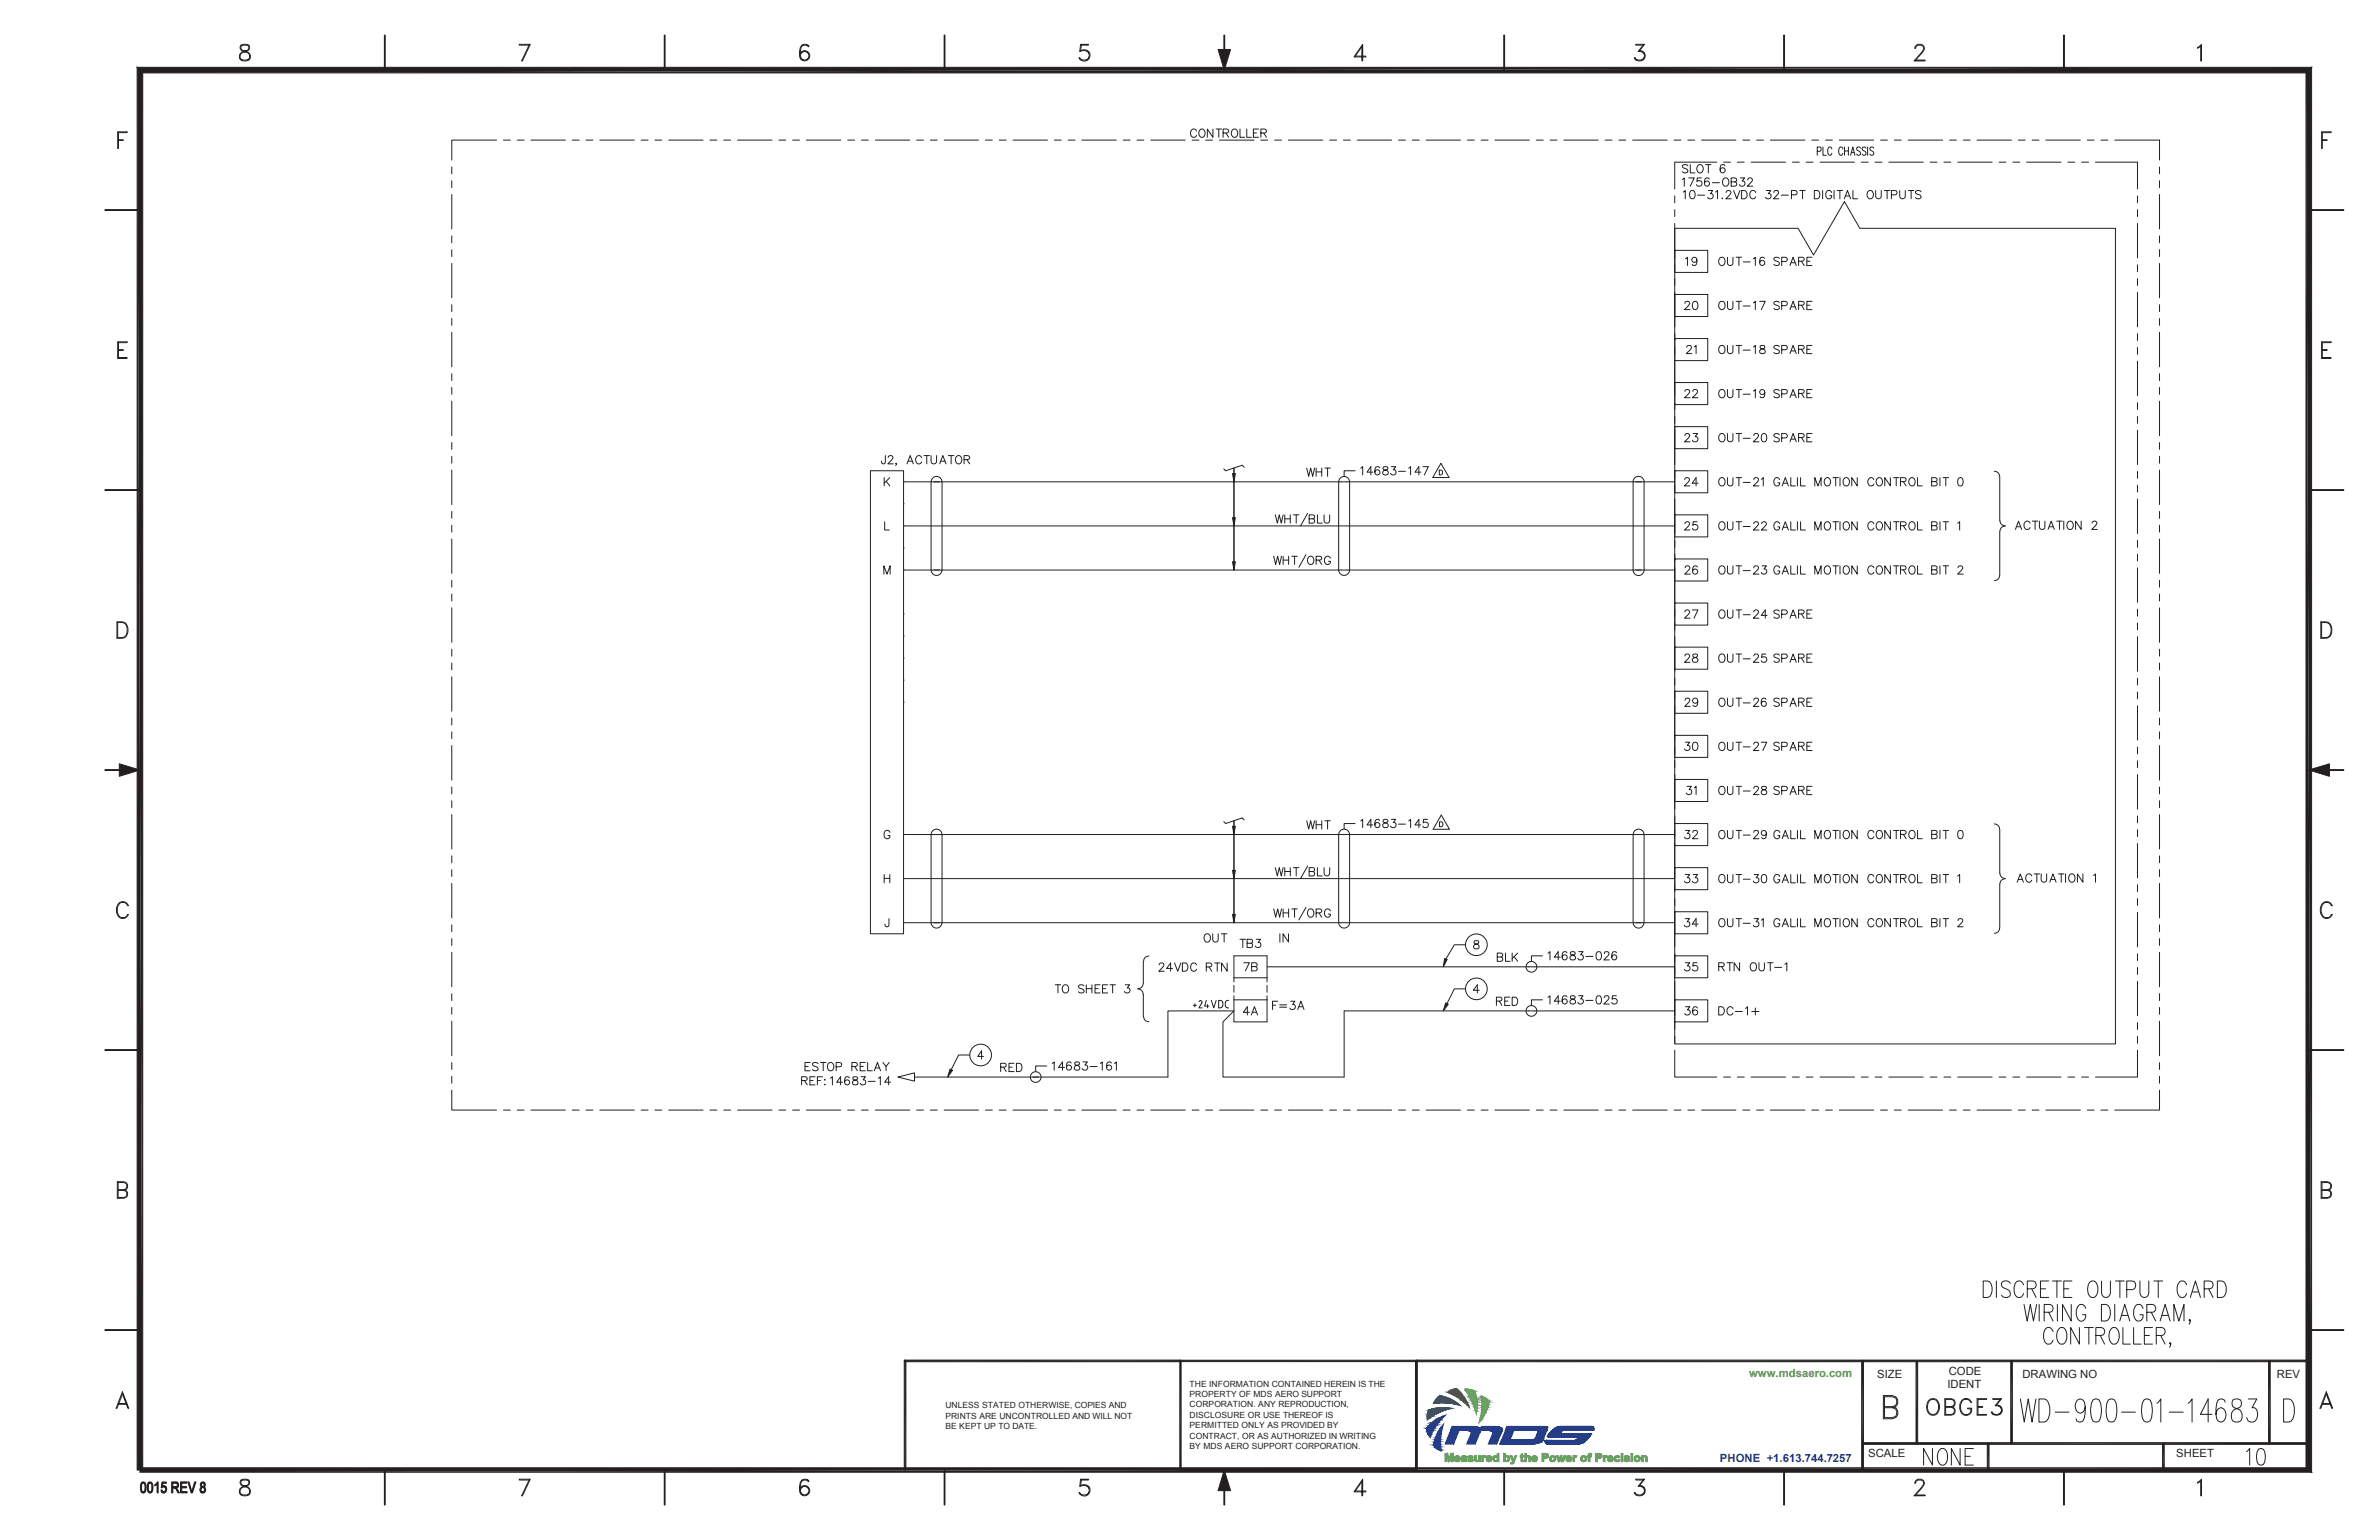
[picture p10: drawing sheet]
<svg xmlns="http://www.w3.org/2000/svg" width="432mm" height="279mm" viewBox="0 0 432 279" stroke-linecap="round" stroke-linejoin="round" font-family="sans-serif">
<defs><g id="words">
<text font-size="2.1" fill="#55a545" x="317.5" y="249.9">www.mdsaero.com</text>
<g font-size="2.1" fill="#231f20">
<text x="340.7" y="250">SIZE</text>
<text x="353.5" y="251.8">IDENT</text>
<text x="353.7" y="249.5">CODE</text>
<text x="367.1" y="250">DRAWING NO</text>
<text x="413.3" y="250">REV</text>
<text x="339.1" y="264.4">SCALE</text>
<text x="395" y="264.4">SHEET</text>
</g>
<text font-size="2.1" fill="#253d87" x="312.2" y="265.2">PHONE +1.613.744.7257</text>
<g font-size="1.5" fill="#231f20">
<text x="215.9" y="251.6">THE INFORMATION CONTAINED HEREIN IS THE</text>
<text x="171.6" y="255.5">UNLESS STATED OTHERWISE, COPIES AND</text>
<text x="171.6" y="257.4">PRINTS ARE UNCONTROLLED AND WILL NOT</text>
<text x="215.9" y="253.5">PROPERTY OF MDS AERO SUPPORT</text>
<text x="215.9" y="255.4">CORPORATION. ANY REPRODUCTION,</text>
<text x="215.9" y="257.2">DISCLOSURE OR USE THEREOF IS</text>
<text x="171.6" y="259.3">BE KEPT UP TO DATE.</text>
<text x="215.9" y="259.1">PERMITTED ONLY AS PROVIDED BY</text>
<text x="215.9" y="261">CONTRACT, OR AS AUTHORIZED IN WRITING</text>
<text x="215.9" y="262.8">BY MDS AERO SUPPORT CORPORATION.</text>
</g>
</g></defs>
<g fill="none" stroke="#253d87" stroke-width=".18">
<path d="M263.3 259.4h9.4M263.4 259.3h9.3M263.4 259.3l9.3 .1h-9.4zM263.4 259.3l9.3 .1zM263.4 259.2h9.3M263.4 259.3h5.4zM263.4 259.3h9.3zM263.4 259.1h5.3M263.4 259.2l5.4 .1h-5.4zM263.4 259.2l5.4 .1zM263.5 259h5.1M263.5 259.1l5.2 .1h-5.3z"/>
<path d="M263.5 259.1h5.1l.1 .1zM263.5 259h4.9M263.5 259l5.1 .1zM263.5 258.9h4.7M263.5 258.9l4.9 .1zM263.6 258.8h4.4M263.6 258.9h4.6zM263.6 258.8h4zM263.6 258.8h4.2zM263.6 258.8l4.4 .1zM268.8 259.3h3.9zM268.8 259.2h3.8"/>
<path d="M268.8 259.2l3.9 .1zM268.8 259.1h3.7M268.8 259.1l3.8 .1h-3.8zM268.8 259.1l3.8 .1zM268.8 259h3.6M268.8 259.1h3.7zM268.9 258.9h3.4M268.9 259l3.5 .1h-3.6zM268.9 259l3.5 .1zM268.9 258.9h3.2M268.9 258.9l3.4 .1zM268.9 258.8h3"/>
<path d="M268.9 258.8l3 .1zM268.9 258.9h3.2zM268.9 258.8h2.6zM268.9 258.8h2.8zM273.3 259.2h7.6M273.4 259.2h7.5M273.4 259.2l7.5 .1zM273.4 259.2h7.5zM273.4 259.1h7.5M273.4 259.1l7.5 .1zM273.4 259h7.5M273.4 259.1h7.5z"/>
<path d="M273.5 259h7.4M273.5 259l7.4 .1zM273.5 258.9h7.3M273.5 259h7.4zM273.5 258.9l7.3 .1zM273.5 258.8h7.2M273.5 258.8l7.3 .1zM273.5 258.8h7.1zM273.5 258.8h7.2zM281.8 259.5l.1-.1 7.4 .1zM281.8 259.4h7.5M281.8 259.5h2z"/>
<path d="M281.8 259.5h2.1zM281.8 259.5h2.1M281.9 259.4h7.4zM281.9 259.4h7.4M281.9 259.4h7.4v.1zM281.9 259.4l.2-.2 7.2 .2zM281.9 259.3h7.4M282.1 259.2h7.2zM282.1 259.2h7.2M282.1 259.2h7.2v.2zM282.2 259.2h7.1zM282.2 259.2h7.1"/>
<path d="M282.2 259.1l7.1 .1zM282.2 259.1h7.1zM282.2 259.1h7.1M282.4 259h6.8M282.4 259.1h6.9zM282.4 259h6.8zM282.4 259l6.8 .1zM282.6 258.9h6.6M282.6 259h6.6zM282.6 258.9h6.6zM282.6 258.9l6.6 .1zM282.7 258.9h6.4z"/>
<path d="M282.7 258.9h6.4M282.7 258.9h6.5zM282.8 258.9h6.3zM282.8 258.8h6.3M282.9 258.8h6.2zM282.9 258.8l6.2 .1zM283 258.8h6zM283 258.8h6.1zM283.1 258.8h5.9zM283.2 258.8h5.8z"/>
</g>
<path d="M281.7 259.5h2z" fill="#253d87"/>
<path d="M263.3 259.5h9.4zM263.3 259.5h9.4M263.3 259.4l9.4 .1h-9.4zM263.3 259.4h9.4v.1zM273.3 259.3l7.5 .2h-7.6zM273.3 259.3h7.6l-.1 .2zM281.7 259.5h2zM281.8 259.5h2zM281.8 259.5h2" fill="none" stroke="#253d87" stroke-width=".18"/>
<path d="M273.2 259.4h7.7" fill="none" stroke="#253d87" stroke-width=".25"/>
<path d="M279.1 259.5h1.7z" fill="#253d87"/>
<path d="M279.1 259.5h1.7z" fill="none" stroke="#253d87" stroke-width=".18"/>
<path d="M279.1 259.5h1.7z" fill="#253d87"/>
<path d="M266.3 259.5h2.5zM266.3 259.5h2.5M270.2 259.5h2.5zM270.2 259.5h2.5M279.1 259.5h1.7z" fill="none" stroke="#253d87" stroke-width=".18"/>
<path d="M279.1 259.5h1.7z" fill="#253d87"/>
<path d="M279.1 259.5h1.7z" fill="none" stroke="#253d87" stroke-width=".18"/>
<path d="M279.1 259.5h1.7z" fill="#253d87"/>
<path d="M279.1 259.5h1.7z" fill="none" stroke="#253d87" stroke-width=".18"/>
<path d="M281.7 259.5h1.9z" fill="#253d87"/>
<path d="M281.7 259.5h1.9z" fill="none" stroke="#253d87" stroke-width=".18"/>
<path d="M281.7 259.5h2z" fill="#253d87"/>
<path d="M281.7 259.5h2z" fill="none" stroke="#253d87" stroke-width=".18"/>
<path d="M279.1 259.5h1.7z" fill="#253d87"/>
<path d="M279.1 259.5h1.7z" fill="none" stroke="#253d87" stroke-width=".18"/>
<path d="M279.1 259.5h1.7z" fill="#253d87"/>
<path d="M266.4 259.5h2.4zM266.4 259.5h2.4M270.3 259.5h2.4zM270.3 259.5h2.4M279.1 259.5h1.7z" fill="none" stroke="#253d87" stroke-width=".18"/>
<path d="M279.1 259.5l1.7 .1z" fill="#253d87"/>
<path d="M279.1 259.5l1.7 .1z" fill="none" stroke="#253d87" stroke-width=".18"/>
<path d="M279.1 259.5l1.7 .1z" fill="#253d87"/>
<path d="M279.1 259.5l1.7 .1z" fill="none" stroke="#253d87" stroke-width=".18"/>
<path d="M281.7 259.5l1.9 .1z" fill="#253d87"/>
<path d="M281.7 259.5l1.9 .1z" fill="none" stroke="#253d87" stroke-width=".18"/>
<path d="M281.7 259.5h1.9z" fill="#253d87"/>
<path d="M281.7 259.5h1.9z" fill="none" stroke="#253d87" stroke-width=".18"/>
<path d="M279.1 259.6h1.6z" fill="#253d87"/>
<path d="M279.1 259.6h1.6z" fill="none" stroke="#253d87" stroke-width=".18"/>
<path d="M279.1 259.6h1.7z" fill="#253d87"/>
<path d="M266.6 259.5l2.1 .1zM266.6 259.5h2.2zM266.6 259.6h2.2M270.5 259.5l2.1 .1zM270.5 259.5h2.2zM270.5 259.6h2.2M279.1 259.6h1.7z" fill="none" stroke="#253d87" stroke-width=".18"/>
<path d="M279.1 259.6h1.6z" fill="#253d87"/>
<path d="M279.1 259.6h1.6z" fill="none" stroke="#253d87" stroke-width=".18"/>
<path d="M279.1 259.6h1.6z" fill="#253d87"/>
<path d="M279.1 259.6h1.6z" fill="none" stroke="#253d87" stroke-width=".18"/>
<path d="M279.2 259.6h1.5z" fill="#253d87"/>
<path d="M279.2 259.6h1.5z" fill="none" stroke="#253d87" stroke-width=".18"/>
<path d="M279.2 259.6h1.5z" fill="#253d87"/>
<path d="M266.7 259.6h2zM266.7 259.6h2M270.6 259.6h2zM270.6 259.6h2M279.2 259.6h1.5z" fill="none" stroke="#253d87" stroke-width=".18"/>
<path d="M279.2 259.6h1.5z" fill="#253d87"/>
<path d="M279.2 259.6h1.5z" fill="none" stroke="#253d87" stroke-width=".18"/>
<path d="M279.2 259.6h1.5z" fill="#253d87"/>
<path d="M279.2 259.6h1.5z" fill="none" stroke="#253d87" stroke-width=".18"/>
<path d="M281.7 259.6l1.8 .1h-1.9z" fill="#253d87"/>
<path d="M281.7 259.6l1.8 .1h-1.9z" fill="none" stroke="#253d87" stroke-width=".18"/>
<path d="M281.7 259.6h1.9z" fill="#253d87"/>
<path d="M281.7 259.6h1.9z" fill="none" stroke="#253d87" stroke-width=".18"/>
<path d="M279.2 259.6l1.5 .1z" fill="#253d87"/>
<path d="M279.2 259.6l1.5 .1z" fill="none" stroke="#253d87" stroke-width=".18"/>
<path d="M279.2 259.6l1.5 .1z" fill="#253d87"/>
<path d="M279.2 259.6l1.5 .1z" fill="none" stroke="#253d87" stroke-width=".18"/>
<path d="M279.2 259.7h1.5z" fill="#253d87"/>
<path d="M279.2 259.7h1.5z" fill="none" stroke="#253d87" stroke-width=".18"/>
<path d="M279.2 259.7h1.5z" fill="#253d87"/>
<path d="M279.2 259.7h1.5z" fill="none" stroke="#253d87" stroke-width=".18"/>
<path d="M270.7 259.6l1.9 .1z" fill="#253d87"/>
<path d="M270.7 259.6l1.9 .1z" fill="none" stroke="#253d87" stroke-width=".18"/>
<path d="M270.7 259.6h1.9z" fill="#253d87"/>
<path d="M270.7 259.6h1.9z" fill="none" stroke="#253d87" stroke-width=".18"/>
<path d="M266.8 259.6l1.9 .1z" fill="#253d87"/>
<path d="M266.8 259.6l1.9 .1z" fill="none" stroke="#253d87" stroke-width=".18"/>
<path d="M266.8 259.6h1.9z" fill="#253d87"/>
<path d="M266.8 259.6h1.9z" fill="none" stroke="#253d87" stroke-width=".18"/>
<path d="M270.8 259.7h1.8z" fill="#253d87"/>
<path d="M270.8 259.7h1.8z" fill="none" stroke="#253d87" stroke-width=".18"/>
<path d="M270.8 259.7h1.8z" fill="#253d87"/>
<path d="M270.8 259.7h1.8z" fill="none" stroke="#253d87" stroke-width=".18"/>
<path d="M266.9 259.7h1.8z" fill="#253d87"/>
<path d="M266.9 259.7h1.8z" fill="none" stroke="#253d87" stroke-width=".18"/>
<path d="M266.9 259.7h1.8z" fill="#253d87"/>
<path d="M266.9 259.7h1.8z" fill="none" stroke="#253d87" stroke-width=".18"/>
<path d="M281.6 259.7h1.8h-1.9z" fill="#253d87"/>
<path d="M281.6 259.7h1.8h-1.9z" fill="none" stroke="#253d87" stroke-width=".18"/>
<path d="M281.6 259.7h1.9z" fill="#253d87"/>
<path d="M281.6 259.7h1.9z" fill="none" stroke="#253d87" stroke-width=".18"/>
<path d="M281.5 259.7l1.9 .1z" fill="#253d87"/>
<path d="M281.5 259.7l1.9 .1z" fill="none" stroke="#253d87" stroke-width=".18"/>
<path d="M281.5 259.7h1.9z" fill="#253d87"/>
<path d="M281.5 259.7h1.9z" fill="none" stroke="#253d87" stroke-width=".18"/>
<path d="M270.9 259.7l1.7 .1z" fill="#253d87"/>
<path d="M270.9 259.7l1.7 .1z" fill="none" stroke="#253d87" stroke-width=".18"/>
<path d="M270.9 259.7h1.7z" fill="#253d87"/>
<path d="M270.9 259.7h1.7z" fill="none" stroke="#253d87" stroke-width=".18"/>
<path d="M267 259.7l1.6 .1z" fill="#253d87"/>
<path d="M267 259.7l1.6 .1z" fill="none" stroke="#253d87" stroke-width=".18"/>
<path d="M267 259.7h1.7z" fill="#253d87"/>
<path d="M267 259.7h1.7z" fill="none" stroke="#253d87" stroke-width=".18"/>
<path d="M270.9 259.8l1.6 .1z" fill="#253d87"/>
<path d="M270.9 259.8l1.6 .1z" fill="none" stroke="#253d87" stroke-width=".18"/>
<path d="M270.9 259.8h1.7z" fill="#253d87"/>
<path d="M270.9 259.8h1.7z" fill="none" stroke="#253d87" stroke-width=".18"/>
<path d="M267 259.8l1.6 .1z" fill="#253d87"/>
<path d="M267 259.8l1.6 .1z" fill="none" stroke="#253d87" stroke-width=".18"/>
<path d="M267 259.8h1.6z" fill="#253d87"/>
<path d="M267 259.8h1.6z" fill="none" stroke="#253d87" stroke-width=".18"/>
<path d="M281.5 259.8l1.8 .1h-1.9z" fill="#253d87"/>
<path d="M281.5 259.8l1.8 .1h-1.9z" fill="none" stroke="#253d87" stroke-width=".18"/>
<path d="M281.5 259.8h1.9l-.1 .1z" fill="#253d87"/>
<path d="M281.5 259.8h1.9l-.1 .1z" fill="none" stroke="#253d87" stroke-width=".18"/>
<path d="M281.4 259.9h1.9z" fill="#253d87"/>
<path d="M281.4 259.9h1.9z" fill="none" stroke="#253d87" stroke-width=".18"/>
<path d="M281.4 259.9h1.9z" fill="#253d87"/>
<path d="M281.4 259.9h1.9z" fill="none" stroke="#253d87" stroke-width=".18"/>
<path d="M281.4 259.9h1.9z" fill="#253d87"/>
<path d="M281.4 259.9h1.9z" fill="none" stroke="#253d87" stroke-width=".18"/>
<path d="M281.4 259.9h1.9z" fill="#253d87"/>
<path d="M281.4 259.9h1.9z" fill="none" stroke="#253d87" stroke-width=".18"/>
<path d="M271 259.9h1.5z" fill="#253d87"/>
<path d="M271 259.9h1.5z" fill="none" stroke="#253d87" stroke-width=".18"/>
<path d="M271 259.9h1.5z" fill="#253d87"/>
<path d="M271 259.9h1.5z" fill="none" stroke="#253d87" stroke-width=".18"/>
<path d="M267 259.9h1.6z" fill="#253d87"/>
<path d="M267 259.9h1.6z" fill="none" stroke="#253d87" stroke-width=".18"/>
<path d="M267 259.9h1.6z" fill="#253d87"/>
<path d="M267 259.9h1.6z" fill="none" stroke="#253d87" stroke-width=".18"/>
<path d="M281.3 259.9h2z" fill="#253d87"/>
<path d="M281.3 259.9h2z" fill="none" stroke="#253d87" stroke-width=".18"/>
<path d="M281.3 259.9h2z" fill="#253d87"/>
<path d="M281.3 259.9h2z" fill="none" stroke="#253d87" stroke-width=".18"/>
<path d="M281.3 259.9l2 .1z" fill="#253d87"/>
<path d="M281.3 259.9l2 .1z" fill="none" stroke="#253d87" stroke-width=".18"/>
<path d="M281.3 259.9l2 .1z" fill="#253d87"/>
<path d="M281.3 259.9l2 .1z" fill="none" stroke="#253d87" stroke-width=".18"/>
<path d="M271 259.9l1.5 .1z" fill="#253d87"/>
<path d="M271 259.9l1.5 .1z" fill="none" stroke="#253d87" stroke-width=".18"/>
<path d="M271 259.9h1.5z" fill="#253d87"/>
<path d="M271 259.9h1.5z" fill="none" stroke="#253d87" stroke-width=".18"/>
<path d="M267 259.9l1.6 .1z" fill="#253d87"/>
<path d="M267 259.9l1.6 .1z" fill="none" stroke="#253d87" stroke-width=".18"/>
<path d="M267 259.9h1.6z" fill="#253d87"/>
<path d="M267 259.9h1.6z" fill="none" stroke="#253d87" stroke-width=".18"/>
<path d="M281.3 260h2z" fill="#253d87"/>
<path d="M281.3 260h2z" fill="none" stroke="#253d87" stroke-width=".18"/>
<path d="M281.3 260h2z" fill="#253d87"/>
<path d="M281.3 260h2z" fill="none" stroke="#253d87" stroke-width=".18"/>
<path d="M281.3 260h2z" fill="#253d87"/>
<path d="M281.3 260h2z" fill="none" stroke="#253d87" stroke-width=".18"/>
<path d="M281.3 260h2z" fill="#253d87"/>
<path d="M281.3 260h2z" fill="none" stroke="#253d87" stroke-width=".18"/>
<path d="M281.3 260h2z" fill="#253d87"/>
<path d="M281.3 260h2z" fill="none" stroke="#253d87" stroke-width=".18"/>
<path d="M281.3 260h2z" fill="#253d87"/>
<g fill="none" stroke="#253d87" stroke-width=".18">
<path d="M281.3 260h2zM280.9 260.5h7.7M280.9 260.5h7.7zM280.9 260.5l7.7 .1zM280.9 260.6h7.7zM280.9 260.6h7.6zM280.9 260.6h7.7M280.9 260.6h7.6M280.9 260.6l7.6 .1zM280.9 260.7h7.6zM280.9 260.7h7.6M281 260.7h7.5z"/>
<path d="M281 260.7h7.5M281.1 260.3l7.5 .2h-7.7zM281.1 260.3h7.7l-.2 .2zM281.1 260.2h7.7zM281.1 260.2l7.7 .1zM281.1 260.2h7.7M281.2 260.1h7.6M281.2 260.2h7.6zM281.2 260.1l7.6 .1zM281.2 260.1h7.6zM281.2 260.1h2.1zM281.2 260.1h2.2z"/>
<path d="M281.2 260.1h7.5zM281.2 260.1h2.1M281.3 260h2M281.3 260l2 .1zM286.3 260.7h2.2zM286.4 260.7h2.1zM286.4 260.7l2 .1zM286.4 260.8h2zM286.4 260.8h2M288.8 260.2l-7.7 .1"/>
</g>
<path d="M280.9 260.4h7.9" fill="none" stroke="#253d87" stroke-width=".25"/>
<path d="M286.4 260.8h2z" fill="#253d87"/>
<path d="M286.4 260.8h2z" fill="none" stroke="#253d87" stroke-width=".18"/>
<path d="M286.4 260.8h2z" fill="#253d87"/>
<path d="M286.4 260.8h2z" fill="none" stroke="#253d87" stroke-width=".18"/>
<path d="M286.4 260.8h2z" fill="#253d87"/>
<path d="M286.4 260.8h2z" fill="none" stroke="#253d87" stroke-width=".18"/>
<path d="M286.4 260.8h2z" fill="#253d87"/>
<path d="M286.4 260.8h2z" fill="none" stroke="#253d87" stroke-width=".18"/>
<path d="M286.4 260.8h2z" fill="#253d87"/>
<path d="M286.4 260.8h2z" fill="none" stroke="#253d87" stroke-width=".18"/>
<path d="M286.4 260.8h2z" fill="#253d87"/>
<path d="M286.4 260.8h2z" fill="none" stroke="#253d87" stroke-width=".18"/>
<path d="M286.4 260.8h2z" fill="#253d87"/>
<path d="M286.4 260.8h2z" fill="none" stroke="#253d87" stroke-width=".18"/>
<path d="M286.4 260.8h2z" fill="#253d87"/>
<path d="M286.4 260.8h2z" fill="none" stroke="#253d87" stroke-width=".18"/>
<path d="M286.4 260.8l2 .1z" fill="#253d87"/>
<path d="M286.4 260.8l2 .1z" fill="none" stroke="#253d87" stroke-width=".18"/>
<path d="M286.4 260.8h2z" fill="#253d87"/>
<path d="M286.4 260.8h2z" fill="none" stroke="#253d87" stroke-width=".18"/>
<path d="M286.4 260.9h1.9z" fill="#253d87"/>
<path d="M286.4 260.9h1.9z" fill="none" stroke="#253d87" stroke-width=".18"/>
<path d="M286.4 260.9h2z" fill="#253d87"/>
<path d="M286.4 260.9h2z" fill="none" stroke="#253d87" stroke-width=".18"/>
<path d="M286.4 260.9h1.9z" fill="#253d87"/>
<path d="M286.4 260.9h1.9z" fill="none" stroke="#253d87" stroke-width=".18"/>
<path d="M286.4 260.9h1.9z" fill="#253d87"/>
<path d="M286.4 260.9h1.9z" fill="none" stroke="#253d87" stroke-width=".18"/>
<path d="M279.2 259.7l1 1.2h-1.6z" fill="#253d87"/>
<path d="M279.2 259.7l1 1.2h-1.6z" fill="none" stroke="#253d87" stroke-width=".18"/>
<path d="M279.2 259.7h1.5l-.5 1.2z" fill="#253d87"/>
<path d="M279.2 259.7h1.5l-.5 1.2z" fill="none" stroke="#253d87" stroke-width=".18"/>
<path d="M278.6 260.9l1.6 .1z" fill="#253d87"/>
<path d="M278.6 260.9l1.6 .1z" fill="none" stroke="#253d87" stroke-width=".18"/>
<path d="M278.6 260.9h1.6z" fill="#253d87"/>
<path d="M278.6 260.9h1.6z" fill="none" stroke="#253d87" stroke-width=".18"/>
<path d="M286.4 260.9l1.8 .1h-1.9z" fill="#253d87"/>
<path d="M286.4 260.9l1.8 .1h-1.9z" fill="none" stroke="#253d87" stroke-width=".18"/>
<path d="M286.4 260.9h1.9l-.1 .1z" fill="#253d87"/>
<path d="M286.4 260.9h1.9l-.1 .1z" fill="none" stroke="#253d87" stroke-width=".18"/>
<path d="M286.3 261h1.9z" fill="#253d87"/>
<path d="M286.3 261h1.9z" fill="none" stroke="#253d87" stroke-width=".18"/>
<path d="M286.3 261h1.9z" fill="#253d87"/>
<path d="M286.3 261h1.9z" fill="none" stroke="#253d87" stroke-width=".18"/>
<path d="M278.6 261l1.5 .1h-1.6z" fill="#253d87"/>
<path d="M278.6 261l1.5 .1h-1.6z" fill="none" stroke="#253d87" stroke-width=".18"/>
<path d="M278.6 261h1.6z" fill="#253d87"/>
<path d="M278.6 261h1.6z" fill="none" stroke="#253d87" stroke-width=".18"/>
<path d="M286.3 261l1.8 .1h-1.9z" fill="#253d87"/>
<path d="M286.3 261l1.8 .1h-1.9z" fill="none" stroke="#253d87" stroke-width=".18"/>
<path d="M286.3 261h1.9z" fill="#253d87"/>
<path d="M286.3 261h1.9z" fill="none" stroke="#253d87" stroke-width=".18"/>
<path d="M278.4 261.1h1.7z" fill="#253d87"/>
<path d="M278.4 261.1h1.7z" fill="none" stroke="#253d87" stroke-width=".18"/>
<path d="M278.5 261.1h1.6z" fill="#253d87"/>
<path d="M278.5 261.1h1.6z" fill="none" stroke="#253d87" stroke-width=".18"/>
<path d="M278.3 261.2h1.8z" fill="#253d87"/>
<path d="M278.3 261.2h1.8z" fill="none" stroke="#253d87" stroke-width=".18"/>
<path d="M278.4 261.1l1.7 .1z" fill="#253d87"/>
<path d="M278.4 261.1l1.7 .1z" fill="none" stroke="#253d87" stroke-width=".18"/>
<path d="M286.2 261.1l1.8 .1h-1.9z" fill="#253d87"/>
<path d="M286.2 261.1l1.8 .1h-1.9z" fill="none" stroke="#253d87" stroke-width=".18"/>
<path d="M286.2 261.1h1.9z" fill="#253d87"/>
<path d="M286.2 261.1h1.9z" fill="none" stroke="#253d87" stroke-width=".18"/>
<path d="M278.2 261.2h1.9z" fill="#253d87"/>
<path d="M278.2 261.2h1.9z" fill="none" stroke="#253d87" stroke-width=".18"/>
<path d="M278.3 261.2h1.8z" fill="#253d87"/>
<path d="M278.3 261.2h1.8z" fill="none" stroke="#253d87" stroke-width=".18"/>
<path d="M286.1 261.2h1.9z" fill="#253d87"/>
<path d="M286.1 261.2h1.9z" fill="none" stroke="#253d87" stroke-width=".18"/>
<path d="M286.1 261.2h1.9z" fill="#253d87"/>
<path d="M278 261.2h2.1zM278 261.2h2.1M286.1 261.2h1.9z" fill="none" stroke="#253d87" stroke-width=".18"/>
<path d="M278.2 261.2h1.9z" fill="#253d87"/>
<path d="M277.9 261.3h2.2zM277.9 261.2h2.2M278 261.2l2.1 .1zM278.2 261.2h1.9z" fill="none" stroke="#253d87" stroke-width=".18"/>
<path d="M273.2 259.5l.9 1.8h-1.6z" fill="#253d87"/>
<path d="M273.2 259.5l.9 1.8h-1.6z" fill="none" stroke="#253d87" stroke-width=".18"/>
<path d="M273.2 259.5h1.6l-.7 1.8z" fill="#253d87"/>
<path d="M273.2 259.5h1.6l-.7 1.8z" fill="none" stroke="#253d87" stroke-width=".18"/>
<path d="M286 261.3h2z" fill="#253d87"/>
<path d="M286 261.3h2z" fill="none" stroke="#253d87" stroke-width=".18"/>
<path d="M286.1 261.2h1.9z" fill="#253d87"/>
<path d="M272.5 261.3h7.6M272.5 261.3h7.6zM285.9 261.3h2zM285.9 261.3h2M286.1 261.2h1.9z" fill="none" stroke="#253d87" stroke-width=".18"/>
<path d="M286 261.3h2z" fill="#253d87"/>
<g fill="none" stroke="#253d87" stroke-width=".18">
<path d="M272.2 262h5.8zM272.2 262h6.1zM272.2 262h6.1M272.3 261.9h6.8M272.3 261.9l6.3 .1zM272.3 261.9h6.5zM272.3 262h6zM272.3 262h6.3zM272.3 261.8h7M272.3 261.9h6.8zM272.3 261.7h7.2M272.3 261.8l6.8 .1z"/>
<path d="M272.3 261.8h7zM272.4 261.7h7.3M272.4 261.7l6.9 .1zM272.4 261.7h7.1zM272.4 261.6h7.5M272.4 261.6l7.1 .1h-7.1zM272.4 261.6h7.3zM272.4 261.5h7.6M272.4 261.5l7.3 .1h-7.3zM272.4 261.5h7.5l-.2 .1zM272.5 261.4h7.6M272.5 261.4l7.4 .1h-7.5z"/>
<path d="M272.5 261.4h7.5l-.1 .1zM272.5 261.3l7.5 .1h-7.5zM272.5 261.3h7.6l-.1 .1zM278.8 261.9l-6.6 .1M280.4 261.3l7.4 .1h-7.4zM280.4 261.3h7.5l-.1 .1zM280.4 261.4l7.3 .1zM280.4 261.4h7.4zM280.4 261.4h7.5M280.4 261.4h7.4M280.4 261.5l7.2 .1h-7.1zM280.4 261.5h7.3l-.1 .1z"/>
<path d="M280.4 261.5h7.3M280.5 261.6h7zM280.5 261.6h7.1zM280.5 261.6l6.9 .1h-6.9zM280.5 261.6h7l-.1 .1zM280.5 261.6h7.1M280.5 261.7h7M280.5 261.7h6.8zM280.5 261.7h6.9zM280.5 261.7h6.9M280.5 261.7l6.7 .1zM280.5 261.8h6.8"/>
<path d="M280.5 261.8l6.6 .1zM280.5 261.8h6.7zM280.5 261.8h6.7M280.6 261.9h6.4zM280.6 261.9h6.5zM280.6 261.9h6.5M280.6 261.9h6.3zM280.6 261.9h6.4M280.6 261.9h6.2zM280.7 261.9l6 .1zM280.7 261.9h6.1zM280.7 262h6.1"/>
<path d="M280.7 262h5.9zM280.7 262h6zM280.7 262h6M280.8 262h5.7zM280.8 262h5.8zM285.8 261.3h2.1zM285.8 261.3h2.1M285.9 261.3h2zM286 261.3h2z"/>
</g>
<path d="M271 260l.7 2h-1.6z" fill="#253d87"/>
<path d="M271 260l.7 2h-1.6z" fill="none" stroke="#253d87" stroke-width=".18"/>
<path d="M271 260h1.5l-.8 2z" fill="#253d87"/>
<path d="M271 260h1.5l-.8 2z" fill="none" stroke="#253d87" stroke-width=".18"/>
<path d="M267 260l.8 2h-1.6z" fill="#253d87"/>
<path d="M267 260l.8 2h-1.6z" fill="none" stroke="#253d87" stroke-width=".18"/>
<path d="M267 260h1.6l-.8 2z" fill="#253d87"/>
<path d="M267 260h1.6l-.8 2z" fill="none" stroke="#253d87" stroke-width=".18"/>
<path d="M263.3 259.5l.5 2.5h-1.5z" fill="#253d87"/>
<path d="M263.3 259.5l.5 2.5h-1.5z" fill="none" stroke="#253d87" stroke-width=".18"/>
<path d="M263.3 259.5h1.5l-1 2.5z" fill="#253d87"/>
<path d="M263.3 259.5h1.5l-1 2.5z" fill="none" stroke="#253d87" stroke-width=".18"/>
<path d="M262 258.4l-.1 .4h-.3z" fill="#253d87"/>
<path d="M262 258.4l-.1 .4h-.3z" fill="none" stroke="#253d87" stroke-width=".18"/>
<path d="M261.6 258.8l.2 .2h-.3z" fill="#253d87"/>
<path d="M261.6 258.8l.2 .2h-.3z" fill="none" stroke="#253d87" stroke-width=".18"/>
<path d="M261.6 258.8h.3l-.1 .2z" fill="#253d87"/>
<path d="M261.6 258.8h.3l-.1 .2z" fill="none" stroke="#253d87" stroke-width=".18"/>
<path d="M261.5 259l.2 .2h-.4z" fill="#253d87"/>
<path d="M261.5 259l.2 .2h-.4z" fill="none" stroke="#253d87" stroke-width=".18"/>
<path d="M261.5 259h.3l-.1 .2z" fill="#253d87"/>
<path d="M261.5 259h.3l-.1 .2z" fill="none" stroke="#253d87" stroke-width=".18"/>
<path d="M261.3 259.2l.4 .4h-.6z" fill="#253d87"/>
<path d="M261.3 259.2l.4 .4h-.6z" fill="none" stroke="#253d87" stroke-width=".18"/>
<path d="M261.3 259.2h.4v.4z" fill="#253d87"/>
<path d="M261.3 259.2h.4v.4z" fill="none" stroke="#253d87" stroke-width=".18"/>
<path d="M261.1 259.6l.5 .1h-.6z" fill="#253d87"/>
<path d="M261.1 259.6l.5 .1h-.6z" fill="none" stroke="#253d87" stroke-width=".18"/>
<path d="M261.1 259.6h.6l-.1 .1z" fill="#253d87"/>
<path d="M261.1 259.6h.6l-.1 .1z" fill="none" stroke="#253d87" stroke-width=".18"/>
<path d="M261 259.7l.6 .5h-.8z" fill="#253d87"/>
<path d="M261 259.7l.6 .5h-.8z" fill="none" stroke="#253d87" stroke-width=".18"/>
<path d="M261 259.7h.6v.5z" fill="#253d87"/>
<path d="M261 259.7h.6v.5z" fill="none" stroke="#253d87" stroke-width=".18"/>
<path d="M260.8 260.2h.8z" fill="#253d87"/>
<path d="M260.8 260.2h.8z" fill="none" stroke="#253d87" stroke-width=".18"/>
<path d="M260.8 260.2h.8z" fill="#253d87"/>
<path d="M260.8 260.2h.8z" fill="none" stroke="#253d87" stroke-width=".18"/>
<path d="M260.8 260.2l.7 .5h-.9z" fill="#253d87"/>
<path d="M260.8 260.2l.7 .5h-.9z" fill="none" stroke="#253d87" stroke-width=".18"/>
<path d="M260.8 260.2h.8l-.1 .5z" fill="#253d87"/>
<path d="M260.8 260.2h.8l-.1 .5z" fill="none" stroke="#253d87" stroke-width=".18"/>
<path d="M260.6 260.7l.9 .1h-1z" fill="#253d87"/>
<path d="M260.6 260.7l.9 .1h-1z" fill="none" stroke="#253d87" stroke-width=".18"/>
<path d="M260.6 260.7h.9v.1z" fill="#253d87"/>
<path d="M260.6 260.7h.9v.1z" fill="none" stroke="#253d87" stroke-width=".18"/>
<path d="M260.5 260.8l1 .4h-1.1z" fill="#253d87"/>
<path d="M260.5 260.8l1 .4h-1.1z" fill="none" stroke="#253d87" stroke-width=".18"/>
<path d="M260.5 260.8h1v.4z" fill="#253d87"/>
<path d="M260.5 260.8h1v.4z" fill="none" stroke="#253d87" stroke-width=".18"/>
<path d="M260.4 261.2l1.1 .3h-1.2z" fill="#253d87"/>
<path d="M260.4 261.2l1.1 .3h-1.2z" fill="none" stroke="#253d87" stroke-width=".18"/>
<path d="M260.4 261.2h1.1v.3z" fill="#253d87"/>
<path d="M260.4 261.2h1.1v.3z" fill="none" stroke="#253d87" stroke-width=".18"/>
<path d="M260.3 261.5l1.2 .2h-1.2z" fill="#253d87"/>
<path d="M260.3 261.5l1.2 .2h-1.2z" fill="none" stroke="#253d87" stroke-width=".18"/>
<path d="M260.3 261.5h1.2v.2z" fill="#253d87"/>
<path d="M260.3 261.5h1.2v.2z" fill="none" stroke="#253d87" stroke-width=".18"/>
<path d="M260.3 261.7l1.2 .4h-1.3z" fill="#253d87"/>
<path d="M260.3 261.7l1.2 .4h-1.3z" fill="none" stroke="#253d87" stroke-width=".18"/>
<path d="M260.3 261.7h1.2v.4z" fill="#253d87"/>
<path d="M260.3 261.7h1.2v.4z" fill="none" stroke="#253d87" stroke-width=".18"/>
<path d="M260.2 262.1l1.3 .1h-1.3z" fill="#253d87"/>
<path d="M260.2 262.1l1.3 .1h-1.3z" fill="none" stroke="#253d87" stroke-width=".18"/>
<path d="M260.2 262.1h1.3v.1z" fill="#253d87"/>
<path d="M260.2 262.1h1.3v.1z" fill="none" stroke="#253d87" stroke-width=".18"/>
<path d="M260.2 262.2l1.3 .3h-1.1z" fill="#253d87"/>
<path d="M260.2 262.2l1.3 .3h-1.1z" fill="none" stroke="#253d87" stroke-width=".18"/>
<path d="M260.2 262.2h1.3v.3z" fill="#253d87"/>
<path d="M260.2 262.2h1.3v.3z" fill="none" stroke="#253d87" stroke-width=".18"/>
<path d="M260.4 262.5l1.1 .2h-.9z" fill="#253d87"/>
<path d="M260.4 262.5l1.1 .2h-.9z" fill="none" stroke="#253d87" stroke-width=".18"/>
<path d="M260.4 262.5h1.1v.2z" fill="#253d87"/>
<path d="M260.4 262.5h1.1v.2z" fill="none" stroke="#253d87" stroke-width=".18"/>
<path d="M260.6 262.7h.9z" fill="#253d87"/>
<path d="M260.6 262.7h.9z" fill="none" stroke="#253d87" stroke-width=".18"/>
<path d="M260.6 262.7h.9z" fill="#253d87"/>
<path d="M260.6 262.7h.9z" fill="none" stroke="#253d87" stroke-width=".18"/>
<path d="M260.7 262.7l.9 .2h-.6z" fill="#253d87"/>
<path d="M260.7 262.7l.9 .2h-.6z" fill="none" stroke="#253d87" stroke-width=".18"/>
<path d="M260.7 262.7h.8l.1 .2z" fill="#253d87"/>
<path d="M260.7 262.7h.8l.1 .2z" fill="none" stroke="#253d87" stroke-width=".18"/>
<path d="M261.3 263.1h.3v.2z" fill="#253d87"/>
<path d="M261.3 263.1h.3v.2z" fill="none" stroke="#253d87" stroke-width=".18"/>
<path d="M261 262.9l.6 .2z" fill="#253d87"/>
<path d="M261 262.9l.6 .2z" fill="none" stroke="#253d87" stroke-width=".18"/>
<path d="M261 262.9h.6v.2z" fill="#253d87"/>
<path d="M261 262.9h.6v.2z" fill="none" stroke="#253d87" stroke-width=".18"/>
<path d="M261.9 257l.4-.2-.2 .2z" fill="#12477a"/>
<path d="M261.9 257l.4-.2-.2 .2z" fill="none" stroke="#12477a" stroke-width=".18"/>
<path d="M261.4 257.2l.5-.2v.2z" fill="#12477a"/>
<path d="M261.4 257.2l.5-.2v.2z" fill="none" stroke="#12477a" stroke-width=".18"/>
<path d="M261.9 257h.2l-.2 .2z" fill="#12477a"/>
<path d="M261.9 257h.2l-.2 .2z" fill="none" stroke="#12477a" stroke-width=".18"/>
<path d="M261.3 257.2h.6z" fill="#12477a"/>
<path d="M261.3 257.2h.6z" fill="none" stroke="#12477a" stroke-width=".18"/>
<path d="M261.4 257.2h.5z" fill="#12477a"/>
<path d="M261.4 257.2h.5z" fill="none" stroke="#12477a" stroke-width=".18"/>
<path d="M260.9 257.4l.4-.2 .4 .2z" fill="#12477a"/>
<path d="M260.9 257.4l.4-.2 .4 .2z" fill="none" stroke="#12477a" stroke-width=".18"/>
<path d="M261.3 257.2h.6l-.2 .2z" fill="#12477a"/>
<path d="M261.3 257.2h.6l-.2 .2z" fill="none" stroke="#12477a" stroke-width=".18"/>
<path d="M260.5 257.6l.4-.2 .6 .2z" fill="#12477a"/>
<path d="M260.5 257.6l.4-.2 .6 .2z" fill="none" stroke="#12477a" stroke-width=".18"/>
<path d="M260.9 257.4h.8l-.2 .2z" fill="#12477a"/>
<path d="M260.9 257.4h.8l-.2 .2z" fill="none" stroke="#12477a" stroke-width=".18"/>
<path d="M260.4 257.7h1z" fill="#12477a"/>
<path d="M260.4 257.7h1z" fill="none" stroke="#12477a" stroke-width=".18"/>
<path d="M260.5 257.6h1z" fill="#12477a"/>
<path d="M260.5 257.6h1z" fill="none" stroke="#12477a" stroke-width=".18"/>
<path d="M260 258l.4-.3 .8 .3z" fill="#12477a"/>
<path d="M260 258l.4-.3 .8 .3z" fill="none" stroke="#12477a" stroke-width=".18"/>
<path d="M260.4 257.7h1l-.2 .3z" fill="#12477a"/>
<path d="M260.4 257.7h1l-.2 .3z" fill="none" stroke="#12477a" stroke-width=".18"/>
<path d="M259.9 258.1l.1-.1 1.1 .1z" fill="#12477a"/>
<path d="M259.9 258.1l.1-.1 1.1 .1z" fill="none" stroke="#12477a" stroke-width=".18"/>
<path d="M260 258h1.2l-.1 .1z" fill="#12477a"/>
<path d="M260 258h1.2l-.1 .1z" fill="none" stroke="#12477a" stroke-width=".18"/>
<path d="M259.6 258.4l.3-.3 1 .3z" fill="#12477a"/>
<path d="M259.6 258.4l.3-.3 1 .3z" fill="none" stroke="#12477a" stroke-width=".18"/>
<path d="M259.9 258.1h1.2l-.2 .3z" fill="#12477a"/>
<path d="M259.9 258.1h1.2l-.2 .3z" fill="none" stroke="#12477a" stroke-width=".18"/>
<path d="M259.6 258.4l1.1 .2h-1.4z" fill="#12477a"/>
<path d="M259.6 258.4l1.1 .2h-1.4z" fill="none" stroke="#12477a" stroke-width=".18"/>
<path d="M259.6 258.4h1.3l-.2 .2z" fill="#12477a"/>
<path d="M259.6 258.4h1.3l-.2 .2z" fill="none" stroke="#12477a" stroke-width=".18"/>
<path d="M259.3 258.6l1.3 .1h-1.4z" fill="#12477a"/>
<path d="M259.3 258.6l1.3 .1h-1.4z" fill="none" stroke="#12477a" stroke-width=".18"/>
<path d="M259.3 258.6h1.4l-.1 .1z" fill="#12477a"/>
<path d="M259.3 258.6h1.4l-.1 .1z" fill="none" stroke="#12477a" stroke-width=".18"/>
<path d="M259.2 258.7l1.2 .4h-1.5z" fill="#12477a"/>
<path d="M259.2 258.7l1.2 .4h-1.5z" fill="none" stroke="#12477a" stroke-width=".18"/>
<path d="M259.2 258.7h1.4l-.2 .4z" fill="#12477a"/>
<path d="M259.2 258.7h1.4l-.2 .4z" fill="none" stroke="#12477a" stroke-width=".18"/>
<path d="M258.9 259.1h1.5z" fill="#12477a"/>
<path d="M258.9 259.1h1.5z" fill="none" stroke="#12477a" stroke-width=".18"/>
<path d="M258.9 259.1h1.5z" fill="#12477a"/>
<path d="M258.9 259.1h1.5z" fill="none" stroke="#12477a" stroke-width=".18"/>
<path d="M258.9 259.1l1.3 .4h-1.2z" fill="#12477a"/>
<path d="M258.9 259.1l1.3 .4h-1.2z" fill="none" stroke="#12477a" stroke-width=".18"/>
<path d="M258.9 259.1h1.5l-.2 .4z" fill="#12477a"/>
<path d="M258.9 259.1h1.5l-.2 .4z" fill="none" stroke="#12477a" stroke-width=".18"/>
<path d="M259 259.5l1.1 .2h-1.1z" fill="#12477a"/>
<path d="M259 259.5l1.1 .2h-1.1z" fill="none" stroke="#12477a" stroke-width=".18"/>
<path d="M259 259.5h1.2l-.1 .2z" fill="#12477a"/>
<path d="M259 259.5h1.2l-.1 .2z" fill="none" stroke="#12477a" stroke-width=".18"/>
<path d="M259 259.7l1 .1h-.9z" fill="#12477a"/>
<path d="M259 259.7l1 .1h-.9z" fill="none" stroke="#12477a" stroke-width=".18"/>
<path d="M259 259.7h1.1l-.1 .1z" fill="#12477a"/>
<path d="M259 259.7h1.1l-.1 .1z" fill="none" stroke="#12477a" stroke-width=".18"/>
<path d="M259.1 259.8l.7 .4h-.6z" fill="#12477a"/>
<path d="M259.1 259.8l.7 .4h-.6z" fill="none" stroke="#12477a" stroke-width=".18"/>
<path d="M259.1 259.8h.9l-.2 .4z" fill="#12477a"/>
<path d="M259.1 259.8h.9l-.2 .4z" fill="none" stroke="#12477a" stroke-width=".18"/>
<path d="M259.2 260.2h.6z" fill="#12477a"/>
<path d="M259.2 260.2h.6z" fill="none" stroke="#12477a" stroke-width=".18"/>
<path d="M259.2 260.2h.6z" fill="#12477a"/>
<path d="M259.2 260.2h.6z" fill="none" stroke="#12477a" stroke-width=".18"/>
<path d="M259.4 260.5h.3l-.1 .3z" fill="#12477a"/>
<path d="M259.4 260.5h.3l-.1 .3z" fill="none" stroke="#12477a" stroke-width=".18"/>
<path d="M259.2 260.2l.5 .3h-.3z" fill="#12477a"/>
<path d="M259.2 260.2l.5 .3h-.3z" fill="none" stroke="#12477a" stroke-width=".18"/>
<path d="M259.2 260.2h.6l-.1 .3z" fill="#12477a"/>
<path d="M259.2 260.2h.6l-.1 .3z" fill="none" stroke="#12477a" stroke-width=".18"/>
<path d="M261.2 253.3l.1-.1 .5 .1z" fill="#2b6d56"/>
<path d="M261.2 253.3l.1-.1 .5 .1z" fill="none" stroke="#2b6d56" stroke-width=".18"/>
<path d="M261 253.4l.2-.1 1.1 .1z" fill="#2b6d56"/>
<path d="M261 253.4l.2-.1 1.1 .1z" fill="none" stroke="#2b6d56" stroke-width=".18"/>
<path d="M261.2 253.3l1.1 .1z" fill="#2b6d56"/>
<path d="M261.2 253.3l1.1 .1z" fill="none" stroke="#2b6d56" stroke-width=".18"/>
<path d="M261 253.4h1.3z" fill="#2b6d56"/>
<path d="M261 253.4h1.3z" fill="none" stroke="#2b6d56" stroke-width=".18"/>
<path d="M261 253.4h1.3z" fill="#2b6d56"/>
<path d="M261 253.4h1.3z" fill="none" stroke="#2b6d56" stroke-width=".18"/>
<path d="M261 253.4l1.8 .2h-1.9z" fill="#2b6d56"/>
<path d="M261 253.4l1.8 .2h-1.9z" fill="none" stroke="#2b6d56" stroke-width=".18"/>
<path d="M261 253.4h1.3l.5 .2z" fill="#2b6d56"/>
<g fill="none" stroke="#2b6d56" stroke-width=".18">
<path d="M260.2 254.4h4.2M260.3 254.3h3.9M260.3 254.4l4.1 .1h-4.2zM260.3 254.4h3.9l.2 .1zM260.3 254.3l3.9 .1zM260.5 254h3.3M260.5 254.1l3.6 .2h-3.8zM260.5 254.1h3.3l.3 .2zM260.6 254l3.2 .1h-3.3zM260.6 254l3.2 .1zM260.6 253.9h3M260.7 253.8h2.6"/>
<path d="M260.7 253.9l2.9 .1h-3zM260.7 253.9h2.6l.3 .1zM260.8 253.7h2.2zM260.8 253.7h2.2M260.8 253.7l2.5 .2h-2.6zM260.8 253.7h2.2l.3 .2zM260.9 253.6l2.1 .1zM261 253.4h1.3l.5 .2z"/>
</g>
<path d="M260.3 254.2h3.8" fill="none" stroke="#2b6d56" stroke-width=".21"/>
<path d="M260.2 254.5h1.2z" fill="#2b6d56"/>
<path d="M260.2 254.5h1.2z" fill="none" stroke="#2b6d56" stroke-width=".18"/>
<path d="M260.2 254.5h1.8z" fill="#2b6d56"/>
<path d="M260.2 254.5h1.8zM262 254.5h2.5zM262 254.5h2.5" fill="none" stroke="#2b6d56" stroke-width=".18"/>
<path d="M260.2 254.5l.6 .1z" fill="#2b6d56"/>
<path d="M260.2 254.5l.6 .1z" fill="none" stroke="#2b6d56" stroke-width=".18"/>
<path d="M260.2 254.5h1.2z" fill="#2b6d56"/>
<path d="M260.2 254.5h1.2z" fill="none" stroke="#2b6d56" stroke-width=".18"/>
<path d="M260.2 254.6h.2z" fill="#2b6d56"/>
<path d="M260.2 254.6h.2z" fill="none" stroke="#2b6d56" stroke-width=".18"/>
<path d="M262.7 254.5l1.8 .1z" fill="#2b6d56"/>
<path d="M262.7 254.5l1.8 .1z" fill="none" stroke="#2b6d56" stroke-width=".18"/>
<path d="M262.7 254.5l1.8 .1z" fill="#2b6d56"/>
<path d="M262.7 254.5l1.8 .1z" fill="none" stroke="#2b6d56" stroke-width=".18"/>
<path d="M260.2 254.6h.2z" fill="#2b6d56"/>
<path d="M260.2 254.6h.2z" fill="none" stroke="#2b6d56" stroke-width=".18"/>
<path d="M260.2 254.6h.6z" fill="#2b6d56"/>
<path d="M260.2 254.6h.6z" fill="none" stroke="#2b6d56" stroke-width=".18"/>
<path d="M263.3 254.6l1.4 .1z" fill="#2b6d56"/>
<path d="M263.3 254.6l1.4 .1z" fill="none" stroke="#2b6d56" stroke-width=".18"/>
<path d="M263.3 254.6l1.4 .1z" fill="#2b6d56"/>
<path d="M263.3 254.6l1.4 .1z" fill="none" stroke="#2b6d56" stroke-width=".18"/>
<path d="M263.8 254.7h.9z" fill="#2b6d56"/>
<path d="M263.8 254.7h.9z" fill="none" stroke="#2b6d56" stroke-width=".18"/>
<path d="M263.8 254.7h.9z" fill="#2b6d56"/>
<path d="M263.8 254.7h.9z" fill="none" stroke="#2b6d56" stroke-width=".18"/>
<path d="M264.5 254.8h.4l.2 .2z" fill="#2b6d56"/>
<path d="M264.5 254.8h.4l.2 .2z" fill="none" stroke="#2b6d56" stroke-width=".18"/>
<path d="M263.9 254.7l1 .1z" fill="#2b6d56"/>
<path d="M263.9 254.7l1 .1z" fill="none" stroke="#2b6d56" stroke-width=".18"/>
<path d="M263.9 254.7h.8l.2 .1z" fill="#2b6d56"/>
<path d="M263.9 254.7h.8l.2 .1z" fill="none" stroke="#2b6d56" stroke-width=".18"/>
<path d="M261.5 255.4h.9z" fill="#1d5968"/>
<path d="M261.5 255.4h.9z" fill="none" stroke="#1d5968" stroke-width=".18"/>
<path d="M261.4 255.4h1z" fill="#1d5968"/>
<path d="M261.4 255.4h1z" fill="none" stroke="#1d5968" stroke-width=".18"/>
<path d="M261.5 255.4h.9z" fill="#1d5968"/>
<path d="M260.9 255.4h2.1zM260.9 255.4h2.1M261.5 255.4h.9z" fill="none" stroke="#1d5968" stroke-width=".18"/>
<path d="M261.4 255.4h1.6z" fill="#1d5968"/>
<g fill="none" stroke="#1d5968" stroke-width=".18">
<path d="M259.2 256.1h2.5M259.2 256.1l2.3 .1h-2.3zM259.2 256.1h2.5l-.2 .1zM259.3 255.8h3.1M259.3 255.9l2.4 .2h-2.5zM259.3 255.9h3l-.6 .2zM259.3 255.8l3 .1zM259.3 255.8h3.1zM259.3 255.8l.5-.1 2.6 .1zM259.3 255.7h3.6M259.8 255.7h3.1zM259.8 255.7h3.1"/>
<path d="M259.8 255.7h3.1l-.5 .1zM259.8 255.7l.5-.2 2.6 .2zM259.8 255.6h3.6M260.3 255.5h3.1zM260.3 255.5h3.1l-.5 .2zM260.4 255.5h3.1zM260.8 255.5h2.2zM260.8 255.4h2.2M260.8 255.5h2.7zM260.9 255.4l2.1 .1zM261.4 255.4h1.6zM263.5 255.5h-3.2"/>
</g>
<path d="M259.2 256h3.1" fill="none" stroke="#1d5968" stroke-width=".21"/>
<path d="M259.2 256.2l1.9 .1h-2z" fill="#1d5968"/>
<path d="M259.2 256.2l1.9 .1h-2zM259.2 256.2h2.3l-.4 .1zM259.2 256.3h2.3" fill="none" stroke="#1d5968" stroke-width=".18"/>
<path d="M259.1 256.3l1.6 .2h-1.6z" fill="#1d5968"/>
<path d="M259.1 256.3l1.6 .2h-1.6z" fill="none" stroke="#1d5968" stroke-width=".18"/>
<path d="M259.1 256.3h2l-.4 .2z" fill="#1d5968"/>
<path d="M259.1 256.3h2l-.4 .2z" fill="none" stroke="#1d5968" stroke-width=".18"/>
<path d="M259.1 256.5l1.5 .1z" fill="#1d5968"/>
<path d="M259.1 256.5l1.5 .1z" fill="none" stroke="#1d5968" stroke-width=".18"/>
<path d="M259.1 256.5h1.6z" fill="#1d5968"/>
<path d="M259.1 256.5h1.6z" fill="none" stroke="#1d5968" stroke-width=".18"/>
<path d="M259.1 256.6l1 .3h-1z" fill="#1d5968"/>
<path d="M259.1 256.6l1 .3h-1z" fill="none" stroke="#1d5968" stroke-width=".18"/>
<path d="M259.1 256.6h1.5l-.5 .3z" fill="#1d5968"/>
<path d="M259.1 256.6h1.5l-.5 .3z" fill="none" stroke="#1d5968" stroke-width=".18"/>
<path d="M259.1 256.9h1z" fill="#1d5968"/>
<path d="M259.1 256.9h1z" fill="none" stroke="#1d5968" stroke-width=".18"/>
<path d="M259.1 256.9h1z" fill="#1d5968"/>
<path d="M259.1 256.9h1z" fill="none" stroke="#1d5968" stroke-width=".18"/>
<path d="M259 256.9l.5 .4h-.5z" fill="#1d5968"/>
<path d="M259 256.9l.5 .4h-.5z" fill="none" stroke="#1d5968" stroke-width=".18"/>
<path d="M259 256.9h1.1l-.6 .4z" fill="#1d5968"/>
<path d="M259 256.9h1.1l-.6 .4z" fill="none" stroke="#1d5968" stroke-width=".18"/>
<path d="M259 257.3h.5l-.5 .3z" fill="#1d5968"/>
<path d="M259 257.3h.5l-.5 .3z" fill="none" stroke="#1d5968" stroke-width=".18"/>
<path d="M259 257.3h.5z" fill="#1d5968"/>
<path d="M259 257.3h.5z" fill="none" stroke="#1d5968" stroke-width=".18"/>
<path d="M259 257.3h.5z" fill="#1d5968"/>
<path d="M259 257.3h.5z" fill="none" stroke="#1d5968" stroke-width=".18"/>
<path d="M264 252h.5z" fill="#387f42"/>
<path d="M264 252h.5z" fill="none" stroke="#387f42" stroke-width=".18"/>
<path d="M263.7 252.1l.3-.1 .6 .1z" fill="#387f42"/>
<path d="M263.7 252.1l.3-.1 .6 .1z" fill="none" stroke="#387f42" stroke-width=".18"/>
<path d="M264 252l.6 .1z" fill="#387f42"/>
<path d="M264 252l.6 .1z" fill="none" stroke="#387f42" stroke-width=".18"/>
<path d="M263.3 252.2l.4-.1 1 .1z" fill="#387f42"/>
<path d="M263.3 252.2l.4-.1 1 .1z" fill="none" stroke="#387f42" stroke-width=".18"/>
<path d="M263.7 252.1h.9l.1 .1z" fill="#387f42"/>
<path d="M263.7 252.1h.9l.1 .1z" fill="none" stroke="#387f42" stroke-width=".18"/>
<path d="M263.3 252.3h1.5z" fill="#387f42"/>
<path d="M263.3 252.3h1.5z" fill="none" stroke="#387f42" stroke-width=".18"/>
<path d="M263.3 252.2l1.5 .1z" fill="#387f42"/>
<path d="M263.3 252.2l1.5 .1z" fill="none" stroke="#387f42" stroke-width=".18"/>
<path d="M263 252.4l.3-.1 1.6 .1z" fill="#387f42"/>
<path d="M263 252.4l.3-.1 1.6 .1z" fill="none" stroke="#387f42" stroke-width=".18"/>
<path d="M263.3 252.3h1.5l.1 .1z" fill="#387f42"/>
<path d="M262.7 252.6h2.4zM262.7 252.6h2.4M262.7 252.6l.3-.2 2.1 .2zM262.8 252.6l2.5 .2h-2.1zM262.8 252.6h2.3l.2 .2zM263 252.4h1.9l.2 .2zM263.2 252.8l2.3 .2h-1.8zM263.2 252.8h2.1l.2 .2zM263.3 252.3h1.5l.1 .1z" fill="none" stroke="#387f42" stroke-width=".18"/>
<path d="M262.7 252.5h2.4M262.8 252.7h2.5" fill="none" stroke="#387f42" stroke-width=".19"/>
<path d="M263.2 252.9h2.3" fill="none" stroke="#387f42" stroke-width=".21"/>
<path d="M263.7 253l1.8 .1z" fill="#387f42"/>
<path d="M263.7 253l1.8 .1z" fill="none" stroke="#387f42" stroke-width=".18"/>
<path d="M263.7 253l1.8 .1z" fill="#387f42"/>
<path d="M263.7 253l1.8 .1z" fill="none" stroke="#387f42" stroke-width=".18"/>
<path d="M263.8 253.1l1.9 .3h-1.3z" fill="#387f42"/>
<path d="M263.8 253.1l1.9 .3h-1.3z" fill="none" stroke="#387f42" stroke-width=".18"/>
<path d="M263.8 253.1h1.7l.2 .3z" fill="#387f42"/>
<path d="M263.8 253.1h1.7l.2 .3z" fill="none" stroke="#387f42" stroke-width=".18"/>
<path d="M264.4 253.4l1.4 .1z" fill="#387f42"/>
<path d="M264.4 253.4l1.4 .1z" fill="none" stroke="#387f42" stroke-width=".18"/>
<path d="M264.4 253.4l1.4 .1z" fill="#387f42"/>
<path d="M264.4 253.4l1.4 .1z" fill="none" stroke="#387f42" stroke-width=".18"/>
<path d="M264.5 253.5l1.4 .2h-1z" fill="#387f42"/>
<path d="M264.5 253.5l1.4 .2h-1z" fill="none" stroke="#387f42" stroke-width=".18"/>
<path d="M264.5 253.5h1.3l.1 .2z" fill="#387f42"/>
<path d="M264.5 253.5h1.3l.1 .2z" fill="none" stroke="#387f42" stroke-width=".18"/>
<path d="M264.9 253.7l1.1 .2h-.9z" fill="#387f42"/>
<path d="M264.9 253.7l1.1 .2h-.9z" fill="none" stroke="#387f42" stroke-width=".18"/>
<path d="M264.9 253.7h1l.1 .2z" fill="#387f42"/>
<path d="M264.9 253.7h1l.1 .2z" fill="none" stroke="#387f42" stroke-width=".18"/>
<path d="M265.1 253.9l1 .2h-.7z" fill="#387f42"/>
<path d="M265.1 253.9l1 .2h-.7z" fill="none" stroke="#387f42" stroke-width=".18"/>
<path d="M265.1 253.9h.9l.1 .2z" fill="#387f42"/>
<path d="M265.1 253.9h.9l.1 .2z" fill="none" stroke="#387f42" stroke-width=".18"/>
<path d="M265.4 254.1l.9 .3h-.6z" fill="#387f42"/>
<path d="M265.4 254.1l.9 .3h-.6z" fill="none" stroke="#387f42" stroke-width=".18"/>
<path d="M265.4 254.1h.7l.2 .3z" fill="#387f42"/>
<path d="M265.4 254.1h.7l.2 .3z" fill="none" stroke="#387f42" stroke-width=".18"/>
<path d="M265.7 254.4l.7 .1z" fill="#387f42"/>
<path d="M265.7 254.4l.7 .1z" fill="none" stroke="#387f42" stroke-width=".18"/>
<path d="M265.7 254.4h.6l.1 .1z" fill="#387f42"/>
<path d="M265.7 254.4h.6l.1 .1z" fill="none" stroke="#387f42" stroke-width=".18"/>
<path d="M265.8 254.5l.7 .4h-.3z" fill="#387f42"/>
<path d="M265.8 254.5l.7 .4h-.3z" fill="none" stroke="#387f42" stroke-width=".18"/>
<path d="M265.8 254.5h.6l.1 .4z" fill="#387f42"/>
<path d="M265.8 254.5h.6l.1 .4z" fill="none" stroke="#387f42" stroke-width=".18"/>
<path d="M266.3 254.9h.3l.1 .5z" fill="#387f42"/>
<path d="M266.3 254.9h.3l.1 .5z" fill="none" stroke="#387f42" stroke-width=".18"/>
<path d="M266.2 254.9h.4z" fill="#387f42"/>
<path d="M266.2 254.9h.4z" fill="none" stroke="#387f42" stroke-width=".18"/>
<path d="M266.2 254.9h.4z" fill="#387f42"/>
<path d="M266.2 254.9h.4z" fill="none" stroke="#387f42" stroke-width=".18"/>
<path d="M265.9 252.1h.6z" fill="#459343"/>
<path d="M265.9 252.1h.6z" fill="none" stroke="#459343" stroke-width=".18"/>
<path d="M265.9 252.1h.7z" fill="#459343"/>
<path d="M265.9 252.1h.7z" fill="none" stroke="#459343" stroke-width=".18"/>
<path d="M265.9 252.1h.7z" fill="#459343"/>
<path d="M265.9 252.1h.7z" fill="none" stroke="#459343" stroke-width=".18"/>
<path d="M265.9 252.1h1.1z" fill="#459343"/>
<path d="M265.9 252.1h1.1z" fill="none" stroke="#459343" stroke-width=".18"/>
<path d="M265.9 252.1h1.1z" fill="#459343"/>
<path d="M265.9 252.1h1.1z" fill="none" stroke="#459343" stroke-width=".18"/>
<path d="M265.9 252.1l1.4 .1z" fill="#459343"/>
<path d="M265.9 252.1l1.4 .1z" fill="none" stroke="#459343" stroke-width=".18"/>
<path d="M265.9 252.1l1.4 .1z" fill="#459343"/>
<path d="M265.9 252.1l1.4 .1z" fill="none" stroke="#459343" stroke-width=".18"/>
<path d="M265.9 252.2l1.8 .1h-1.7z" fill="#459343"/>
<path d="M265.9 252.2l1.8 .1h-1.7z" fill="none" stroke="#459343" stroke-width=".18"/>
<path d="M265.9 252.2l1.8 .1z" fill="#459343"/>
<path d="M265.9 252.2l1.8 .1z" fill="none" stroke="#459343" stroke-width=".18"/>
<path d="M266 252.3l1.7 .3h-1.5z" fill="#459343"/>
<path d="M266 252.3l1.7 .3h-1.5z" fill="none" stroke="#459343" stroke-width=".18"/>
<path d="M266 252.3h1.7v.3z" fill="#459343"/>
<path d="M266 252.3h1.7v.3z" fill="none" stroke="#459343" stroke-width=".18"/>
<path d="M266.2 252.6l1.6 .2h-1.4z" fill="#459343"/>
<path d="M266.2 252.6l1.6 .2h-1.4z" fill="none" stroke="#459343" stroke-width=".18"/>
<path d="M266.2 252.6h1.5l.1 .2z" fill="#459343"/>
<path d="M266.2 252.6h1.5l.1 .2z" fill="none" stroke="#459343" stroke-width=".18"/>
<path d="M266.4 252.8l1.5 .3h-1.3z" fill="#459343"/>
<path d="M266.4 252.8l1.5 .3h-1.3z" fill="none" stroke="#459343" stroke-width=".18"/>
<path d="M266.4 252.8h1.4l.1 .3z" fill="#459343"/>
<path d="M266.4 252.8h1.4l.1 .3z" fill="none" stroke="#459343" stroke-width=".18"/>
<path d="M266.6 253.1l1.3 .2h-1.2z" fill="#459343"/>
<path d="M266.6 253.1l1.3 .2h-1.2z" fill="none" stroke="#459343" stroke-width=".18"/>
<path d="M266.6 253.1h1.3v.2z" fill="#459343"/>
<path d="M266.6 253.1h1.3v.2z" fill="none" stroke="#459343" stroke-width=".18"/>
<path d="M266.7 253.3l1.3 .3h-1.1z" fill="#459343"/>
<path d="M266.7 253.3l1.3 .3h-1.1z" fill="none" stroke="#459343" stroke-width=".18"/>
<path d="M266.7 253.3h1.2l.1 .3z" fill="#459343"/>
<path d="M266.7 253.3h1.2l.1 .3z" fill="none" stroke="#459343" stroke-width=".18"/>
<path d="M266.9 253.6l1.1 .3h-1z" fill="#459343"/>
<path d="M266.9 253.6l1.1 .3h-1z" fill="none" stroke="#459343" stroke-width=".18"/>
<path d="M266.9 253.6h1.1v.3z" fill="#459343"/>
<path d="M266.9 253.6h1.1v.3z" fill="none" stroke="#459343" stroke-width=".18"/>
<path d="M267 253.9l1.1 .3h-.9z" fill="#459343"/>
<path d="M267 253.9l1.1 .3h-.9z" fill="none" stroke="#459343" stroke-width=".18"/>
<path d="M267 253.9h1l.1 .3z" fill="#459343"/>
<path d="M267 253.9h1l.1 .3z" fill="none" stroke="#459343" stroke-width=".18"/>
<path d="M267.2 254.2l.9 .2h-.8z" fill="#459343"/>
<path d="M267.2 254.2l.9 .2h-.8z" fill="none" stroke="#459343" stroke-width=".18"/>
<path d="M267.2 254.2h.9v.2z" fill="#459343"/>
<path d="M267.2 254.2h.9v.2z" fill="none" stroke="#459343" stroke-width=".18"/>
<path d="M267.3 254.4l.8 .3h-.7z" fill="#459343"/>
<path d="M267.3 254.4l.8 .3h-.7z" fill="none" stroke="#459343" stroke-width=".18"/>
<path d="M267.3 254.4h.8v.3z" fill="#459343"/>
<path d="M267.3 254.4h.8v.3z" fill="none" stroke="#459343" stroke-width=".18"/>
<path d="M267.4 254.7l.7 .2h-.6z" fill="#459343"/>
<path d="M267.4 254.7l.7 .2h-.6z" fill="none" stroke="#459343" stroke-width=".18"/>
<path d="M267.4 254.7h.7v.2z" fill="#459343"/>
<path d="M267.4 254.7h.7v.2z" fill="none" stroke="#459343" stroke-width=".18"/>
<path d="M267.5 254.9l.6 .4h-.5z" fill="#459343"/>
<path d="M267.5 254.9l.6 .4h-.5z" fill="none" stroke="#459343" stroke-width=".18"/>
<path d="M267.5 254.9h.6v.4z" fill="#459343"/>
<path d="M267.5 254.9h.6v.4z" fill="none" stroke="#459343" stroke-width=".18"/>
<path d="M267.6 255.3l.5 .2h-.4z" fill="#459343"/>
<path d="M267.6 255.3l.5 .2h-.4z" fill="none" stroke="#459343" stroke-width=".18"/>
<path d="M267.6 255.3h.5v.2z" fill="#459343"/>
<path d="M267.6 255.3h.5v.2z" fill="none" stroke="#459343" stroke-width=".18"/>
<path d="M267.7 255.5l.4 .4h-.3z" fill="#459343"/>
<path d="M267.7 255.5l.4 .4h-.3z" fill="none" stroke="#459343" stroke-width=".18"/>
<path d="M267.7 255.5h.4v.4z" fill="#459343"/>
<path d="M267.7 255.5h.4v.4z" fill="none" stroke="#459343" stroke-width=".18"/>
<path d="M267.8 256h.2l-.1 .5z" fill="#459343"/>
<path d="M267.8 256h.2l-.1 .5z" fill="none" stroke="#459343" stroke-width=".18"/>
<path d="M267.8 255.9l.2 .1z" fill="#459343"/>
<path d="M267.8 255.9l.2 .1z" fill="none" stroke="#459343" stroke-width=".18"/>
<path d="M267.8 255.9h.3z" fill="#459343"/>
<path d="M267.8 255.9h.3z" fill="none" stroke="#459343" stroke-width=".18"/>
<path d="M268.9 253.2l.3 .2h-.3z" fill="#55a545"/>
<path d="M268.9 253.2l.3 .2h-.3z" fill="none" stroke="#55a545" stroke-width=".18"/>
<path d="M268.9 253.4l.6 .2h-.6z" fill="#55a545"/>
<path d="M268.9 253.4l.6 .2h-.6z" fill="none" stroke="#55a545" stroke-width=".18"/>
<path d="M268.9 253.4h.3l.3 .2z" fill="#55a545"/>
<path d="M268.9 253.4h.3l.3 .2z" fill="none" stroke="#55a545" stroke-width=".18"/>
<path d="M268.9 253.6l.9 .2h-.9z" fill="#55a545"/>
<path d="M268.9 253.6l.9 .2h-.9z" fill="none" stroke="#55a545" stroke-width=".18"/>
<path d="M268.9 253.6h.6l.3 .2z" fill="#55a545"/>
<path d="M268.9 253.6h.6l.3 .2z" fill="none" stroke="#55a545" stroke-width=".18"/>
<path d="M268.9 253.8h.9z" fill="#55a545"/>
<path d="M268.9 253.8h.9z" fill="none" stroke="#55a545" stroke-width=".18"/>
<path d="M268.9 253.8h.9z" fill="#55a545"/>
<path d="M268.9 253.8h.9z" fill="none" stroke="#55a545" stroke-width=".18"/>
<path d="M268.9 253.8l1.1 .3h-1.1z" fill="#55a545"/>
<path d="M268.9 253.8l1.1 .3h-1.1z" fill="none" stroke="#55a545" stroke-width=".18"/>
<path d="M268.9 253.8h.9l.2 .3z" fill="#55a545"/>
<path d="M268.9 253.8h.9l.2 .3z" fill="none" stroke="#55a545" stroke-width=".18"/>
<path d="M268.9 254.1l1.4 .2h-1.3z" fill="#55a545"/>
<path d="M268.9 254.1l1.4 .2h-1.3z" fill="none" stroke="#55a545" stroke-width=".18"/>
<path d="M268.9 254.1h1.1l.3 .2z" fill="#55a545"/>
<path d="M268.9 254.1h1.1l.3 .2z" fill="none" stroke="#55a545" stroke-width=".18"/>
<path d="M269 254.3l1.3 .1h-1.3z" fill="#55a545"/>
<path d="M269 254.3l1.3 .1h-1.3z" fill="none" stroke="#55a545" stroke-width=".18"/>
<path d="M269 254.3h1.3v.1z" fill="#55a545"/>
<path d="M269 254.3h1.3v.1z" fill="none" stroke="#55a545" stroke-width=".18"/>
<path d="M269 254.4l1.2 .4h-1.2z" fill="#55a545"/>
<path d="M269 254.4l1.2 .4h-1.2z" fill="none" stroke="#55a545" stroke-width=".18"/>
<path d="M269 254.4h1.3l-.1 .4z" fill="#55a545"/>
<path d="M269 254.4h1.3l-.1 .4z" fill="none" stroke="#55a545" stroke-width=".18"/>
<path d="M269 254.8l1.1 .3h-1.1z" fill="#55a545"/>
<path d="M269 254.8l1.1 .3h-1.1z" fill="none" stroke="#55a545" stroke-width=".18"/>
<path d="M269 254.8h1.2l-.1 .3z" fill="#55a545"/>
<path d="M269 254.8h1.2l-.1 .3z" fill="none" stroke="#55a545" stroke-width=".18"/>
<path d="M269 255.1l1 .3h-1z" fill="#55a545"/>
<path d="M269 255.1l1 .3h-1z" fill="none" stroke="#55a545" stroke-width=".18"/>
<path d="M269 255.1h1.1l-.1 .3z" fill="#55a545"/>
<path d="M269 255.1h1.1l-.1 .3z" fill="none" stroke="#55a545" stroke-width=".18"/>
<path d="M269 255.4l.9 .3h-.9z" fill="#55a545"/>
<path d="M269 255.4l.9 .3h-.9z" fill="none" stroke="#55a545" stroke-width=".18"/>
<path d="M269 255.4h1l-.1 .3z" fill="#55a545"/>
<path d="M269 255.4h1l-.1 .3z" fill="none" stroke="#55a545" stroke-width=".18"/>
<path d="M269 255.7l.9 .2h-1z" fill="#55a545"/>
<path d="M269 255.7l.9 .2h-1z" fill="none" stroke="#55a545" stroke-width=".18"/>
<path d="M269 255.7h.9v.2z" fill="#55a545"/>
<path d="M269 255.7h.9v.2z" fill="none" stroke="#55a545" stroke-width=".18"/>
<path d="M268.9 255.9l.8 .4h-.8z" fill="#55a545"/>
<path d="M268.9 255.9l.8 .4h-.8z" fill="none" stroke="#55a545" stroke-width=".18"/>
<path d="M268.9 255.9h1l-.2 .4z" fill="#55a545"/>
<path d="M268.9 255.9h1l-.2 .4z" fill="none" stroke="#55a545" stroke-width=".18"/>
<path d="M268.9 256.3h.7z" fill="#55a545"/>
<path d="M268.9 256.3h.7z" fill="none" stroke="#55a545" stroke-width=".18"/>
<path d="M268.9 256.3h.8z" fill="#55a545"/>
<path d="M268.9 256.3h.8z" fill="none" stroke="#55a545" stroke-width=".18"/>
<path d="M268.9 256.3l.5 .5h-.6z" fill="#55a545"/>
<path d="M268.9 256.3l.5 .5h-.6z" fill="none" stroke="#55a545" stroke-width=".18"/>
<path d="M268.9 256.3h.7l-.2 .5z" fill="#55a545"/>
<path d="M268.9 256.3h.7l-.2 .5z" fill="none" stroke="#55a545" stroke-width=".18"/>
<path d="M268.8 256.8l.5 .1z" fill="#55a545"/>
<path d="M268.8 256.8l.5 .1z" fill="none" stroke="#55a545" stroke-width=".18"/>
<path d="M268.8 256.8h.6z" fill="#55a545"/>
<path d="M268.8 256.8h.6z" fill="none" stroke="#55a545" stroke-width=".18"/>
<path d="M268.8 256.9l.3 .4h-.4z" fill="#55a545"/>
<path d="M268.8 256.9l.3 .4h-.4z" fill="none" stroke="#55a545" stroke-width=".18"/>
<path d="M268.8 256.9h.5l-.2 .4z" fill="#55a545"/>
<path d="M268.8 256.9h.5l-.2 .4z" fill="none" stroke="#55a545" stroke-width=".18"/>
<path d="M268.7 257.3l.2 .2h-.3z" fill="#55a545"/>
<path d="M268.7 257.3l.2 .2h-.3z" fill="none" stroke="#55a545" stroke-width=".18"/>
<path d="M268.7 257.3h.4l-.2 .2z" fill="#55a545"/>
<path d="M268.7 257.3h.4l-.2 .2z" fill="none" stroke="#55a545" stroke-width=".18"/>
<path d="M268.6 257.7h.2l-.3 .4z" fill="#55a545"/>
<path d="M268.6 257.7h.2l-.3 .4z" fill="none" stroke="#55a545" stroke-width=".18"/>
<path d="M268.6 257.5l.2 .2h-.2z" fill="#55a545"/>
<path d="M268.6 257.5l.2 .2h-.2z" fill="none" stroke="#55a545" stroke-width=".18"/>
<g fill="#55a545">
<path d="M268.6 257.5h.3l-.1 .2z"/>
<path d="M263.3 263.7h.5l-.3 .3-.3 1.2h-.3z" fill-rule="evenodd"/>
</g>
<path d="M263.3 263.7h.5l-.3 .3-.3 1.2h-.3z" fill="none" stroke="#55a545" stroke-width=".18"/>
<path d="M263.8 263.7v1.5h-.3v-1.2z" fill="#55a545"/>
<path d="M263.8 263.7v1.5h-.3v-1.2z" fill="none" stroke="#55a545" stroke-width=".18"/>
<path d="M262.3 263.7h.4l-.1 .3v1.2h-.3z" fill-rule="evenodd" fill="#55a545"/>
<path d="M262.3 263.7h.4l-.1 .3v1.2h-.3z" fill="none" stroke="#55a545" stroke-width=".18"/>
<path d="M262.7 263.7l.3 1-.1 .5-.3-1.2z" fill="#55a545"/>
<path d="M262.7 263.7l.3 1-.1 .5-.3-1.2z" fill="none" stroke="#55a545" stroke-width=".18"/>
<path d="M264.1 265l.9-.1-.4 .3z" fill-rule="evenodd" fill="#55a545"/>
<path d="M264.1 265l.9-.1-.4 .3z" fill="none" stroke="#55a545" stroke-width=".18"/>
<path d="M264.1 264.3h.4l-.2 .2 .7 .1v.1h-.7l.2 .3h-.4l-.1-.4z" fill-rule="evenodd" fill="#55a545"/>
<path d="M264.1 264.3h.4l-.2 .2 .7 .1v.1h-.7l.2 .3h-.4l-.1-.4z" fill="none" stroke="#55a545" stroke-width=".18"/>
<path d="M264.1 264.2a.52 .52 0 0 1 .6-.1 .52 .52 0 0 1 .3 .5l-.7-.1h.4v-.1z" fill-rule="evenodd" fill="#55a545"/>
<path d="M264.1 264.2a.52 .52 0 0 1 .6-.1 .52 .52 0 0 1 .3 .5l-.7-.1h.4v-.1z" fill="none" stroke="#55a545" stroke-width=".18"/>
<path d="M265.9 265.1l.3-.1v.2z" fill-rule="evenodd" fill="#55a545"/>
<path d="M265.9 265.1l.3-.1v.2z" fill="none" stroke="#55a545" stroke-width=".18"/>
<path d="M265.2 264.7l.2-.1 .5 .1-.3 .1-.1 .2h.7l-.8 .2-.2-.3z" fill-rule="evenodd" fill="#55a545"/>
<path d="M265.2 264.7l.2-.1 .5 .1-.3 .1-.1 .2h.7l-.8 .2-.2-.3z" fill="none" stroke="#55a545" stroke-width=".18"/>
<path d="M265.7 264.3l.4-.1 .1 .8h-.5h.1l.1-.3-.5-.1 .5-.1z" fill-rule="evenodd" fill="#55a545"/>
<path d="M265.7 264.3l.4-.1 .1 .8h-.5h.1l.1-.3-.5-.1 .5-.1z" fill="none" stroke="#55a545" stroke-width=".18"/>
<path d="M265.3 264.2l.4-.1 .4 .1-.6 .2h-.3z" fill-rule="evenodd" fill="#55a545"/>
<path d="M265.3 264.2l.4-.1 .4 .1-.6 .2h-.3z" fill="none" stroke="#55a545" stroke-width=".18"/>
<path d="M266.4 264.9l1 .1-.3 .2h-.4z" fill-rule="evenodd" fill="#55a545"/>
<path d="M266.4 264.9l1 .1-.3 .2h-.4z" fill="none" stroke="#55a545" stroke-width=".18"/>
<path d="M266.5 264.2l.4 .1-.2 .1 .6 .2 .1 .4h-.5l.2-.2-.5-.1-.2-.3z" fill-rule="evenodd" fill="#55a545"/>
<path d="M266.5 264.2l.4 .1-.2 .1 .6 .2 .1 .4h-.5l.2-.2-.5-.1-.2-.3z" fill="none" stroke="#55a545" stroke-width=".18"/>
<path d="M266.5 264.2l.6-.1 .3 .3z" fill-rule="evenodd" fill="#55a545"/>
<path d="M266.5 264.2l.6-.1 .3 .3z" fill="none" stroke="#55a545" stroke-width=".18"/>
<path d="M268.4 264.1h.3v1.1l-.6-.2 .3-.1z" fill-rule="evenodd" fill="#55a545"/>
<path d="M268.4 264.1h.3v1.1l-.6-.2 .3-.1z" fill="none" stroke="#55a545" stroke-width=".18"/>
<path d="M267.7 264.1h.3v.9h.4a.41 .41 0 0 1-.4 .2 .41 .41 0 0 1-.3-.4z" fill-rule="evenodd" fill="#55a545"/>
<path d="M267.7 264.1h.3v.9h.4a.41 .41 0 0 1-.4 .2 .41 .41 0 0 1-.3-.4z" fill="none" stroke="#55a545" stroke-width=".18"/>
<path d="M269 264.1h.2v.2h.3l-.2 .2v.7h-.3z" fill-rule="evenodd" fill="#55a545"/>
<path d="M269 264.1h.2v.2h.3l-.2 .2v.7h-.3z" fill="none" stroke="#55a545" stroke-width=".18"/>
<path d="M269.4 264.1h.3l-.1 .3-.4-.1z" fill-rule="evenodd" fill="#55a545"/>
<path d="M269.4 264.1h.3l-.1 .3-.4-.1z" fill="none" stroke="#55a545" stroke-width=".18"/>
<path d="M269.9 265l.9-.1-.4 .3z" fill-rule="evenodd" fill="#55a545"/>
<path d="M269.9 265l.9-.1-.4 .3z" fill="none" stroke="#55a545" stroke-width=".18"/>
<path d="M269.9 264.3h.4l-.3 .2 .8 .1v.1h-.8l.3 .3h-.4l-.2-.4z" fill-rule="evenodd" fill="#55a545"/>
<path d="M269.9 264.3h.4l-.3 .2 .8 .1v.1h-.8l.3 .3h-.4l-.2-.4z" fill="none" stroke="#55a545" stroke-width=".18"/>
<path d="M269.9 264.2a.54 .54 0 0 1 .6-.1 .54 .54 0 0 1 .3 .5l-.8-.1h.5l-.1-.1z" fill-rule="evenodd" fill="#55a545"/>
<path d="M269.9 264.2a.54 .54 0 0 1 .6-.1 .54 .54 0 0 1 .3 .5l-.8-.1h.5l-.1-.1z" fill="none" stroke="#55a545" stroke-width=".18"/>
<path d="M271.1 264.2l.4 .1-.2 .1v.4l.5 .2-.5 .2a.64 .64 0 0 1-.2-1z" fill-rule="evenodd" fill="#55a545"/>
<path d="M271.1 264.2l.4 .1-.2 .1v.4l.5 .2-.5 .2a.64 .64 0 0 1-.2-1z" fill="none" stroke="#55a545" stroke-width=".18"/>
<path d="M271.1 264.2a.46 .46 0 0 1 .7 0z" fill-rule="evenodd" fill="#55a545"/>
<path d="M271.1 264.2a.46 .46 0 0 1 .7 0z" fill="none" stroke="#55a545" stroke-width=".18"/>
<path d="M271.1 264.2h.7v-.5h.3v1.5l-.6-.2a.37 .37 0 0 0 .3-.4 .37 .37 0 0 0-.3-.3z" fill-rule="evenodd" fill="#55a545"/>
<path d="M271.1 264.2h.7v-.5h.3v1.5l-.6-.2a.37 .37 0 0 0 .3-.4 .37 .37 0 0 0-.3-.3z" fill="none" stroke="#55a545" stroke-width=".18"/>
<path d="M273.2 264.2a.51 .51 0 0 1 .7 .1 .51 .51 0 0 1 0 .7 .51 .51 0 0 1-.7 0l.4-.1 .1-.2-.1-.3z" fill-rule="evenodd" fill="#55a545"/>
<path d="M273.2 264.2a.51 .51 0 0 1 .7 .1 .51 .51 0 0 1 0 .7 .51 .51 0 0 1-.7 0l.4-.1 .1-.2-.1-.3z" fill="none" stroke="#55a545" stroke-width=".18"/>
<path d="M272.9 263.7h.3v.5l.3 .1a.37 .37 0 0 0-.3 .3 .37 .37 0 0 0 .3 .4l-.6 .2z" fill-rule="evenodd" fill="#55a545"/>
<path d="M272.9 263.7h.3v.5l.3 .1a.37 .37 0 0 0-.3 .3 .37 .37 0 0 0 .3 .4l-.6 .2z" fill="none" stroke="#55a545" stroke-width=".18"/>
<path d="M274.2 265.4l.5 .1-.5 .1z" fill-rule="evenodd" fill="#55a545"/>
<path d="M274.2 265.4l.5 .1-.5 .1z" fill="none" stroke="#55a545" stroke-width=".18"/>
<path d="M274.1 264.1h.3l.5 1-.2 .4-.4-.1 .2-.2z" fill-rule="evenodd" fill="#55a545"/>
<path d="M274.1 264.1h.3l.5 1-.2 .4-.4-.1 .2-.2z" fill="none" stroke="#55a545" stroke-width=".18"/>
<path d="M275 264.1h.3l-.4 1-.2-.2z" fill="#55a545"/>
<path d="M275 264.1h.3l-.4 1-.2-.2z" fill="none" stroke="#55a545" stroke-width=".18"/>
<path d="M276.1 265l.5-.1v.3h-.4z" fill-rule="evenodd" fill="#55a545"/>
<path d="M276.1 265l.5-.1v.3h-.4z" fill="none" stroke="#55a545" stroke-width=".18"/>
<path d="M276.1 263.9l.3-.2v.4h.2v.2h-.2v.7h-.3v-.7h-.2z" fill-rule="evenodd" fill="#55a545"/>
<path d="M276.1 263.9l.3-.2v.4h.2v.2h-.2v.7h-.3v-.7h-.2z" fill="none" stroke="#55a545" stroke-width=".18"/>
<path d="M277.1 264.2a.4 .4 0 0 1 .5-.1 .4 .4 0 0 1 .2 .4v.7h-.3v-.8z" fill-rule="evenodd" fill="#55a545"/>
<path d="M277.1 264.2a.4 .4 0 0 1 .5-.1 .4 .4 0 0 1 .2 .4v.7h-.3v-.8z" fill="none" stroke="#55a545" stroke-width=".18"/>
<path d="M276.8 263.7h.3v.5l.2 .1-.2 .1v.8h-.3z" fill-rule="evenodd" fill="#55a545"/>
<path d="M276.8 263.7h.3v.5l.2 .1-.2 .1v.8h-.3z" fill="none" stroke="#55a545" stroke-width=".18"/>
<path d="M278.1 265l.9-.1-.3 .3z" fill-rule="evenodd" fill="#55a545"/>
<path d="M278.1 265l.9-.1-.3 .3z" fill="none" stroke="#55a545" stroke-width=".18"/>
<path d="M278.1 264.3h.4l-.2 .2 .7 .1v.1h-.7l.3 .3h-.5l-.1-.4z" fill-rule="evenodd" fill="#55a545"/>
<path d="M278.1 264.3h.4l-.2 .2 .7 .1v.1h-.7l.3 .3h-.5l-.1-.4z" fill="none" stroke="#55a545" stroke-width=".18"/>
<path d="M278.2 264.2a.52 .52 0 0 1 .5-.1 .52 .52 0 0 1 .3 .5l-.7-.1h.4v-.1z" fill-rule="evenodd" fill="#55a545"/>
<path d="M278.2 264.2a.52 .52 0 0 1 .5-.1 .52 .52 0 0 1 .3 .5l-.7-.1h.4v-.1z" fill="none" stroke="#55a545" stroke-width=".18"/>
<path d="M280.4 263.9h.6v.5h-.8l.5-.1v-.3z" fill-rule="evenodd" fill="#55a545"/>
<path d="M280.4 263.9h.6v.5h-.8l.5-.1v-.3z" fill="none" stroke="#55a545" stroke-width=".18"/>
<path d="M279.9 263.7h.7l.4 .2h-.8v.5h.8l-.3 .2h-.5v.6h-.3z" fill-rule="evenodd" fill="#55a545"/>
<path d="M279.9 263.7h.7l.4 .2h-.8v.5h.8l-.3 .2h-.5v.6h-.3z" fill="none" stroke="#55a545" stroke-width=".18"/>
<path d="M281.8 264.3l.4-.1a.58 .58 0 0 1 0 .9 .58 .58 0 0 1-.8-.1l.6-.1v-.5z" fill-rule="evenodd" fill="#55a545"/>
<path d="M281.8 264.3l.4-.1a.58 .58 0 0 1 0 .9 .58 .58 0 0 1-.8-.1l.6-.1v-.5z" fill="none" stroke="#55a545" stroke-width=".18"/>
<path d="M281.5 264.2l.2-.1 .5 .1-.6 .2v.4l.2 .2-.5-.1-.1-.3z" fill-rule="evenodd" fill="#55a545"/>
<path d="M281.5 264.2l.2-.1 .5 .1-.6 .2v.4l.2 .2-.5-.1-.1-.3z" fill="none" stroke="#55a545" stroke-width=".18"/>
<path d="M282.5 264.1h.3l.2 .7-.1 .4z" fill="#55a545"/>
<path d="M282.5 264.1h.3l.2 .7-.1 .4z" fill="none" stroke="#55a545" stroke-width=".18"/>
<path d="M283.2 264.1h.3l-.4 1.1h-.2z" fill-rule="evenodd" fill="#55a545"/>
<path d="M283.2 264.1h.3l-.4 1.1h-.2z" fill="none" stroke="#55a545" stroke-width=".18"/>
<path d="M283.5 264.1l.2 .7-.2 .4-.2-.7z" fill="#55a545"/>
<path d="M283.5 264.1l.2 .7-.2 .4-.2-.7z" fill="none" stroke="#55a545" stroke-width=".18"/>
<path d="M283.9 264.1h.3l-.4 1.1h-.3z" fill-rule="evenodd" fill="#55a545"/>
<path d="M283.9 264.1h.3l-.4 1.1h-.3z" fill="none" stroke="#55a545" stroke-width=".18"/>
<path d="M284.3 265l.9-.1-.3 .3z" fill-rule="evenodd" fill="#55a545"/>
<path d="M284.3 265l.9-.1-.3 .3z" fill="none" stroke="#55a545" stroke-width=".18"/>
<path d="M284.3 264.3h.5l-.3 .2 .8 .1v.1h-.8l.3 .3h-.5l-.1-.4z" fill-rule="evenodd" fill="#55a545"/>
<path d="M284.3 264.3h.5l-.3 .2 .8 .1v.1h-.8l.3 .3h-.5l-.1-.4z" fill="none" stroke="#55a545" stroke-width=".18"/>
<path d="M284.4 264.2a.52 .52 0 0 1 .5-.1 .52 .52 0 0 1 .4 .5l-.8-.1h.5l-.1-.1z" fill-rule="evenodd" fill="#55a545"/>
<path d="M284.4 264.2a.52 .52 0 0 1 .5-.1 .52 .52 0 0 1 .4 .5l-.8-.1h.5l-.1-.1z" fill="none" stroke="#55a545" stroke-width=".18"/>
<path d="M285.5 264.1h.3v.2h.2l-.2 .2v.7h-.3z" fill-rule="evenodd" fill="#55a545"/>
<path d="M285.5 264.1h.3v.2h.2l-.2 .2v.7h-.3z" fill="none" stroke="#55a545" stroke-width=".18"/>
<path d="M285.9 264.1h.3l-.1 .3-.3-.1z" fill-rule="evenodd" fill="#55a545"/>
<path d="M285.9 264.1h.3l-.1 .3-.3-.1z" fill="none" stroke="#55a545" stroke-width=".18"/>
<path d="M287.5 264.3l.4-.1a.58 .58 0 0 1-.1 .9 .58 .58 0 0 1-.8-.1l.7-.1v-.5z" fill-rule="evenodd" fill="#55a545"/>
<path d="M287.5 264.3l.4-.1a.58 .58 0 0 1-.1 .9 .58 .58 0 0 1-.8-.1l.7-.1v-.5z" fill="none" stroke="#55a545" stroke-width=".18"/>
<path d="M287.1 264.2l.3-.1 .5 .1-.6 .2-.1 .4 .3 .2-.5-.1-.1-.3z" fill-rule="evenodd" fill="#55a545"/>
<path d="M287.1 264.2l.3-.1 .5 .1-.6 .2-.1 .4 .3 .2-.5-.1-.1-.3z" fill="none" stroke="#55a545" stroke-width=".18"/>
<path d="M288.3 263.8l.4 .1-.1 .2h.2v.2h-.2v.9h-.3v-.9h-.2v-.2h.2z" fill-rule="evenodd" fill="#55a545"/>
<path d="M288.3 263.8l.4 .1-.1 .2h.2v.2h-.2v.9h-.3v-.9h-.2v-.2h.2z" fill="none" stroke="#55a545" stroke-width=".18"/>
<path d="M288.4 263.7h.5l-.1 .2-.5-.1z" fill-rule="evenodd" fill="#55a545"/>
<path d="M288.4 263.7h.5l-.1 .2-.5-.1z" fill="none" stroke="#55a545" stroke-width=".18"/>
<path d="M290 263.9h.7v.5h-.8h.4l.1-.2v-.2z" fill-rule="evenodd" fill="#55a545"/>
<path d="M290 263.9h.7v.5h-.8h.4l.1-.2v-.2z" fill="none" stroke="#55a545" stroke-width=".18"/>
<path d="M289.6 263.7h.7l.3 .1-.7 .1v.5h.8a.69 .69 0 0 1-.8 .2v.6h-.3z" fill-rule="evenodd" fill="#55a545"/>
<path d="M289.6 263.7h.7l.3 .1-.7 .1v.5h.8a.69 .69 0 0 1-.8 .2v.6h-.3z" fill="none" stroke="#55a545" stroke-width=".18"/>
<path d="M291 264.1h.3v.2h.2l-.2 .2v.7h-.3z" fill-rule="evenodd" fill="#55a545"/>
<path d="M291 264.1h.3v.2h.2l-.2 .2v.7h-.3z" fill="none" stroke="#55a545" stroke-width=".18"/>
<path d="M291.4 264.1h.3l-.1 .3-.3-.1z" fill-rule="evenodd" fill="#55a545"/>
<path d="M291.4 264.1h.3l-.1 .3-.3-.1z" fill="none" stroke="#55a545" stroke-width=".18"/>
<path d="M291.9 265l.9-.1-.4 .3z" fill-rule="evenodd" fill="#55a545"/>
<path d="M291.9 265l.9-.1-.4 .3z" fill="none" stroke="#55a545" stroke-width=".18"/>
<path d="M291.9 264.3h.4l-.2 .2 .7 .1v.1h-.7l.2 .3h-.4l-.1-.4z" fill-rule="evenodd" fill="#55a545"/>
<path d="M291.9 264.3h.4l-.2 .2 .7 .1v.1h-.7l.2 .3h-.4l-.1-.4z" fill="none" stroke="#55a545" stroke-width=".18"/>
<path d="M291.9 264.2a.52 .52 0 0 1 .6-.1 .52 .52 0 0 1 .3 .5l-.7-.1h.4v-.1z" fill-rule="evenodd" fill="#55a545"/>
<path d="M291.9 264.2a.52 .52 0 0 1 .6-.1 .52 .52 0 0 1 .3 .5l-.7-.1h.4v-.1z" fill="none" stroke="#55a545" stroke-width=".18"/>
<path d="M293.5 265l.3-.2h.2v.2z" fill-rule="evenodd" fill="#55a545"/>
<path d="M293.5 265l.3-.2h.2v.2z" fill="none" stroke="#55a545" stroke-width=".18"/>
<path d="M293.1 264.3h.4l-.2 .3v.3l.7 .1a.56 .56 0 0 1-.9 .1 .56 .56 0 0 1 0-.8z" fill-rule="evenodd" fill="#55a545"/>
<path d="M293.1 264.3h.4l-.2 .3v.3l.7 .1a.56 .56 0 0 1-.9 .1 .56 .56 0 0 1 0-.8z" fill="none" stroke="#55a545" stroke-width=".18"/>
<path d="M293.1 264.2l.7-.1 .2 .3-.3 .1v-.1z" fill-rule="evenodd" fill="#55a545"/>
<path d="M293.1 264.2l.7-.1 .2 .3-.3 .1v-.1z" fill="none" stroke="#55a545" stroke-width=".18"/>
<path d="M294.3 264.1h.3v1.1h-.3z" fill-rule="evenodd" fill="#55a545"/>
<path d="M294.3 264.1h.3v1.1h-.3z" fill="none" stroke="#55a545" stroke-width=".18"/>
<path d="M294.3 263.7h.3v.2h-.3z" fill-rule="evenodd" fill="#55a545"/>
<path d="M294.3 263.7h.3v.2h-.3z" fill="none" stroke="#55a545" stroke-width=".18"/>
<path d="M294.7 264.9l1 .1-.2 .2h-.4z" fill-rule="evenodd" fill="#55a545"/>
<path d="M294.7 264.9l1 .1-.2 .2h-.4z" fill="none" stroke="#55a545" stroke-width=".18"/>
<path d="M294.9 264.2l.4 .1h-.2v.1l.6 .2v.4h-.4l.2-.2-.6-.2-.1-.1z" fill-rule="evenodd" fill="#55a545"/>
<path d="M294.9 264.2l.4 .1h-.2v.1l.6 .2v.4h-.4l.2-.2-.6-.2-.1-.1z" fill="none" stroke="#55a545" stroke-width=".18"/>
<path d="M294.9 264.2l.6-.1 .2 .3z" fill-rule="evenodd" fill="#55a545"/>
<path d="M294.9 264.2l.6-.1 .2 .3z" fill="none" stroke="#55a545" stroke-width=".18"/>
<path d="M296 264.1h.3v1.1h-.3z" fill-rule="evenodd" fill="#55a545"/>
<path d="M296 264.1h.3v1.1h-.3z" fill="none" stroke="#55a545" stroke-width=".18"/>
<path d="M296 263.7h.3v.2h-.3z" fill-rule="evenodd" fill="#55a545"/>
<path d="M296 263.7h.3v.2h-.3z" fill="none" stroke="#55a545" stroke-width=".18"/>
<path d="M297.2 264.3l.4-.1a.58 .58 0 0 1-.1 .9 .58 .58 0 0 1-.8-.1l.6-.1 .1-.5z" fill-rule="evenodd" fill="#55a545"/>
<path d="M297.2 264.3l.4-.1a.58 .58 0 0 1-.1 .9 .58 .58 0 0 1-.8-.1l.6-.1 .1-.5z" fill="none" stroke="#55a545" stroke-width=".18"/>
<path d="M296.8 264.2l.4-.1 .4 .1-.4 .1a.36 .36 0 0 0-.3 .5l.3 .2h-.5a.62 .62 0 0 1 .1-.8z" fill-rule="evenodd" fill="#55a545"/>
<path d="M296.8 264.2l.4-.1 .4 .1-.4 .1a.36 .36 0 0 0-.3 .5l.3 .2h-.5a.62 .62 0 0 1 .1-.8z" fill="none" stroke="#55a545" stroke-width=".18"/>
<path d="M298 264.1h.2v.2h.3l-.2 .1v.8h-.3z" fill-rule="evenodd" fill="#55a545"/>
<path d="M298 264.1h.2v.2h.3l-.2 .1v.8h-.3z" fill="none" stroke="#55a545" stroke-width=".18"/>
<path d="M298.4 264.1a.4 .4 0 0 1 .4 0 .4 .4 0 0 1 .2 .4v.7h-.3v-.8l-.5-.1z" fill-rule="evenodd" fill="#55a545"/>
<path d="M268.6 257.5h.3l-.1 .2zM298.4 264.1a.4 .4 0 0 1 .4 0 .4 .4 0 0 1 .2 .4v.7h-.3v-.8l-.5-.1z" fill="none" stroke="#55a545" stroke-width=".18"/>
<path d="M257.1 246.9h81" fill="none" stroke="#231f20" stroke-width=".3"/>
<path d="M257.1 246.8h81v.3h-81z" fill="none" stroke="#231f20" stroke-width=".18"/>
<g fill="#231f20">
<path d="M25.4 266.3h393.1l-393.1 .8z"/>
<path d="M25.4 267.1l393.1-.8 1.1 .8z"/>
</g>
<path d="M25.4 266.3h393.1l1.1 .8h-394.2z" fill="none" stroke="#231f20" stroke-width=".18"/>
<g fill="#231f20">
<path d="M418.5 13.2l1.1 253.9-1.1-.8z"/>
<path d="M419.6 12.2v254.9l-1.1-253.9z"/>
</g>
<path d="M419.6 12.2v254.9l-1.1-.8v-253.1z" fill="none" stroke="#231f20" stroke-width=".18"/>
<g fill="#231f20">
<path d="M25.9 13.2l393.7-1-1.1 1z"/>
<path d="M24.9 12.2h394.7l-393.7 1z"/>
</g>
<path d="M24.9 12.2h394.7l-1.1 1h-392.6z" fill="none" stroke="#231f20" stroke-width=".18"/>
<g fill="#231f20">
<path d="M24.9 12.2l1 1v253.5z"/>
<path d="M24.9 12.2l1 254.5h-1z"/>
</g>
<g fill="none" stroke="#231f20" stroke-width=".18">
<path d="M24.9 12.2l1 1v253.5h-1zM43.6 271l.4 .2M43.7 268.5a.71 .71 0 0 0 .5 1.2 1.04 1.04 0 0 1 1.1 .7l-.1 .7a1.14 1.14 0 0 1-1.6-.3 .81 .81 0 0 1 .6-1 1.09 1.09 0 0 0 1.1-.7l-.1-.6-.5-.1zM43.7 268.7l.5-.2 1 .2M43.9 268.5a.6 .6 0 0 0 .3 1 1.06 1.06 0 0 1 1.1 .5 1.06 1.06 0 0 1-.1 1.2 1.2 1.2 0 0 1-1.7-.4 1.13 1.13 0 0 1 1.2-1.3 .59 .59 0 0 0 .3-1M69.8 266.7h.1v6.3h-.1zM69.8 266.7v6.3M96.1 268.4l-1.4 3h.1l1.4-3h-1.9v.1h1.8M120.6 266.7h.1v6.3h-.1zM120.6 266.7v6.3M145.3 270.7l.2 .4 .5 .1 .5-.1 .3-.4M145.3 270.2l.2-.4 .5-.1 .5 .1 .3 .4"/>
<path d="M145.5 268.7l.5-.2 .7 .2M145.7 268.5a2.8 2.8 0 0 0-.3 2.5l.4 .2M145.8 269.7l-.4 .2-.1 .5M146.3 269.7a.85 .85 0 0 1 .4 1.3l-.4 .2M146.5 268.5l.2 .3h.1a.86 .86 0 0 0-.8-.4 .86 .86 0 0 0-.7 .5 2.9 2.9 0 0 0 0 2.1 .93 .93 0 0 0 1.4 .1 .93 .93 0 0 0-.1-1.4 .93 .93 0 0 0-1.3 .2M171.4 266.7h.1v6.3h-.1zM171.4 266.7v6.3M196 271l.4 .2M197.1 269.5a.92 .92 0 0 1 .6 .9 .92 .92 0 0 1-.6 .8M197.7 270.1a1.21 1.21 0 0 0-1.7-.4l.1-1.3h1.4v.1h-1.2l-.2 1a1.11 1.11 0 0 1 1.7 1 1.03 1.03 0 0 1-1.3 .9l-.5-.3-.2-.3h.2a.96 .96 0 0 0 .9 .5 .96 .96 0 0 0 .8-.6M222.1 266.7h.2v6.3h-.2zM222.2 266.7v6.3"/>
<path d="M245.9 270.5h2v.2h-2.1l1.5-2.3v3h-.1v-2.6l-1.3 1.9"/>
</g>
<path d="M25.7 269h.3l-.2 .2a1.58 1.58 0 0 0 .2 1.5l.3 .1a.5 .5 0 0 1-.6 0 .5 .5 0 0 1-.2-.6v-.6z" fill-rule="evenodd" fill="#231f20"/>
<path d="M25.7 269h.3l-.2 .2a1.58 1.58 0 0 0 .2 1.5l.3 .1a.5 .5 0 0 1-.6 0 .5 .5 0 0 1-.2-.6v-.6z" fill="none" stroke="#231f20" stroke-width=".18"/>
<path d="M25.7 269a.55 .55 0 0 1 .7 0 .55 .55 0 0 1 .1 .6v.8l-.2 .4-.3-.1 .2-.1a1.51 1.51 0 0 0-.1-1.5l-.4-.1z" fill-rule="evenodd" fill="#231f20"/>
<path d="M25.7 269a.55 .55 0 0 1 .7 0 .55 .55 0 0 1 .1 .6v.8l-.2 .4-.3-.1 .2-.1a1.51 1.51 0 0 0-.1-1.5l-.4-.1z" fill="none" stroke="#231f20" stroke-width=".18"/>
<path d="M26.9 269h.3a1.22 1.22 0 0 0 0 1.7l.3 .1-.2 .1a.87 .87 0 0 1-.6-1.3z" fill-rule="evenodd" fill="#231f20"/>
<path d="M26.9 269h.3a1.22 1.22 0 0 0 0 1.7l.3 .1-.2 .1a.87 .87 0 0 1-.6-1.3z" fill="none" stroke="#231f20" stroke-width=".18"/>
<path d="M26.9 269l.3-.1a.88 .88 0 0 1 .5 1.3l-.2 .6-.3-.1 .3-.4 .1-.8-.1-.3-.3-.2h-.3z" fill-rule="evenodd" fill="#231f20"/>
<path d="M26.9 269l.3-.1a.88 .88 0 0 1 .5 1.3l-.2 .6-.3-.1 .3-.4 .1-.8-.1-.3-.3-.2h-.3z" fill="none" stroke="#231f20" stroke-width=".18"/>
<path d="M28.1 269.3l.2-.1 .2 .1-.4 .3z" fill-rule="evenodd" fill="#231f20"/>
<path d="M28.1 269.3l.2-.1 .2 .1-.4 .3z" fill="none" stroke="#231f20" stroke-width=".18"/>
<path d="M28.6 268.9h.1v1.9h-.2v-1.5l-.2-.1z" fill-rule="evenodd" fill="#231f20"/>
<path d="M28.6 268.9h.1v1.9h-.2v-1.5l-.2-.1z" fill="none" stroke="#231f20" stroke-width=".18"/>
<path d="M29.2 270.3h.2l.1 .3 .2 .1h-.3z" fill-rule="evenodd" fill="#231f20"/>
<path d="M29.2 270.3h.2l.1 .3 .2 .1h-.3z" fill="none" stroke="#231f20" stroke-width=".18"/>
<path d="M29.7 269.7h.4a.65 .65 0 0 1 .1 .9 .65 .65 0 0 1-.8 .1h.3a.49 .49 0 0 0 .4-.5 .49 .49 0 0 0-.4-.5z" fill-rule="evenodd" fill="#231f20"/>
<path d="M29.7 269.7h.4a.65 .65 0 0 1 .1 .9 .65 .65 0 0 1-.8 .1h.3a.49 .49 0 0 0 .4-.5 .49 .49 0 0 0-.4-.5z" fill="none" stroke="#231f20" stroke-width=".18"/>
<path d="M29.5 269.7a.44 .44 0 0 1 .6 0z" fill-rule="evenodd" fill="#231f20"/>
<path d="M29.5 269.7a.44 .44 0 0 1 .6 0z" fill="none" stroke="#231f20" stroke-width=".18"/>
<path d="M29.4 268.9h.8v.2h-.7v.6h.6l-.8 .2z" fill-rule="evenodd" fill="#231f20"/>
<path d="M29.4 268.9h.8v.2h-.7v.6h.6l-.8 .2z" fill="none" stroke="#231f20" stroke-width=".18"/>
<path d="M31.6 270h.5l.5 .8h-.3l-.5-.8z" fill-rule="evenodd" fill="#231f20"/>
<path d="M31.6 270h.5l.5 .8h-.3l-.5-.8z" fill="none" stroke="#231f20" stroke-width=".18"/>
<path d="M31.9 269.1l.3-.2 .2 .2-.1 .7-.9-.1h.6l.2-.1-.1-.4z" fill-rule="evenodd" fill="#231f20"/>
<path d="M31.9 269.1l.3-.2 .2 .2-.1 .7-.9-.1h.6l.2-.1-.1-.4z" fill="none" stroke="#231f20" stroke-width=".18"/>
<path d="M31.2 268.9h1l-.3 .2h-.5v.6l.9 .1-.3 .1-.6 .1v.8h-.2z" fill-rule="evenodd" fill="#231f20"/>
<path d="M31.2 268.9h1l-.3 .2h-.5v.6l.9 .1-.3 .1-.6 .1v.8h-.2z" fill="none" stroke="#231f20" stroke-width=".18"/>
<path d="M32.8 268.9h1.1v.2h-.9v.6h.9v.2h-.9v.7h1v.2h-1.2z" fill-rule="evenodd" fill="#231f20"/>
<path d="M32.8 268.9h1.1v.2h-.9v.6h.9v.2h-.9v.7h1v.2h-1.2z" fill="none" stroke="#231f20" stroke-width=".18"/>
<path d="M35.3 268.9h.3l-.7 1.9h-.2z" fill-rule="evenodd" fill="#231f20"/>
<path d="M35.3 268.9h.3l-.7 1.9h-.2z" fill="none" stroke="#231f20" stroke-width=".18"/>
<path d="M34.1 268.9h.2l.5 1.7-.1 .2z" fill-rule="evenodd" fill="#231f20"/>
<path d="M34.1 268.9h.2l.5 1.7-.1 .2z" fill="none" stroke="#231f20" stroke-width=".18"/>
<path d="M36.3 270l.2-.2 .3 .1-.2 .1-.1 .2v.3l.3 .2h-.4l-.1-.2z" fill-rule="evenodd" fill="#231f20"/>
<path d="M36.3 270l.2-.2 .3 .1-.2 .1-.1 .2v.3l.3 .2h-.4l-.1-.2z" fill="none" stroke="#231f20" stroke-width=".18"/>
<path d="M36.8 269h.3a.51 .51 0 0 1-.1 .8l-.2-.1 .2-.1 .1-.2z" fill-rule="evenodd" fill="#231f20"/>
<path d="M36.8 269h.3a.51 .51 0 0 1-.1 .8l-.2-.1 .2-.1 .1-.2z" fill="none" stroke="#231f20" stroke-width=".18"/>
<path d="M36.5 269a.46 .46 0 0 1 .6 0l-.5 .1v.5a.63 .63 0 0 1 .7 .6 .63 .63 0 0 1-.7 .6l-.2-.1 .6-.1a.51 .51 0 0 0 .1-.6 .51 .51 0 0 0-.6-.2h.1a.51 .51 0 0 1-.1-.8z" fill-rule="evenodd" fill="#231f20"/>
<path d="M21.5 164a1.05 1.05 0 0 1 1.8 .3h-.1l-.6-.6a1.01 1.01 0 0 0-1.3 1.1 1.52 1.52 0 0 0 .7 1.7h.6l.6-.6h.1a1.11 1.11 0 0 1-1.3 .7 1.11 1.11 0 0 1-.9-1.1v-.7zM19 190.4h6.4v.2h-6.4zM19 190.5h6.4M21.4 215.8h1l.5-.1 .1-.3-.1-.7-.5-.2h-1v2.8l1.5-.2 .1-.3-.1-.7-1.5-.1M22.4 215.8a.78 .78 0 0 1 .8 .8 .78 .78 0 0 1-.8 .8h-1.1v-3h1.1a.79 .79 0 0 1 .8 .8 .79 .79 0 0 1-.8 .8M19 241.2h6.4v.2h-6.4zM19 241.3h6.4M21.4 254.8h1.7M21.5 254.6h1.4M22.2 252.5l1.2 3h-.2l-1-2.6-1 2.6h-.1zM36.5 269a.46 .46 0 0 1 .6 0l-.5 .1v.5a.63 .63 0 0 1 .7 .6 .63 .63 0 0 1-.7 .6l-.2-.1 .6-.1a.51 .51 0 0 0 .1-.6 .51 .51 0 0 0-.6-.2h.1a.51 .51 0 0 1-.1-.8zM45.3 271l-.4 .2" fill="none" stroke="#231f20" stroke-width=".18"/>
<path d="M21.7 138.6l3.7 1.1-3.7 1.1z" fill="#231f20"/>
<g fill="none" stroke="#231f20" stroke-width=".18">
<path d="M43.6 10.6l.4 .3M43.7 8.3l.5-.1 1 .1M43.7 8.2a.71 .71 0 0 0 .5 1.1 1.04 1.04 0 0 1 1.1 .8l-.1 .7a1.14 1.14 0 0 1-1.6-.3 .81 .81 0 0 1 .6-1 1.09 1.09 0 0 0 1.1-.7l-.1-.6-.5-.2zM43.9 8.2a.6 .6 0 0 0 .3 1 1.06 1.06 0 0 1 1.1 .5 1.06 1.06 0 0 1-.1 1.2 1.2 1.2 0 0 1-1.7-.4 1.13 1.13 0 0 1 1.2-1.3 .59 .59 0 0 0 .3-1M45.3 10.6l-.4 .3M69.8 6.4h.1v6.3h-.1zM69.8 6.4v6.3M19 38h6.4v.2h-6.4zM19 38.1h6.4M21.4 23.9h1.7v.2h-1.6v2.8h-.1zM21.5 25.4h.9v.1h-.9M21.4 62h1.7v.2h-1.6v2.7h1.6v.1h-1.7z"/>
<path d="M21.5 63.4h.9v.2h-.9M19 88.8h6.4v.2h-6.4zM19 88.9h6.4M21.2 112.8h1a1.64 1.64 0 0 1 .7 2.6l-.3 .3-.4 .1h-1zM21.4 112.9h.8a1.45 1.45 0 0 1 .7 2.2l-.3 .4-.4 .2h-.8zM19 139.6h6.4v.2h-6.4zM19 139.7h6.4M21.7 138.6l3.7 1.1-3.7 1.1zM214.1 246.8l.3 .2v19.6l-.3 .2zM214.1 246.8h43.1l-.3 .2h-42.5zM256.9 247l.3-.2v20l-.3-.2zM214.4 266.6h42.5l.3 .2h-43.1z"/>
</g>
<path d="M214.1 246.9h43.1M257.1 246.8v20M214.1 266.7h43.1" fill="none" stroke="#231f20" stroke-width=".25"/>
<path d="M214.3 246.8v20" fill="none" stroke="#231f20" stroke-width=".23"/>
<path d="M222.2 266.7l1.2 3.7h-2.3z" fill="#231f20"/>
<g fill="none" stroke="#231f20" stroke-width=".18">
<path d="M96.1 8l-1.4 3h.1l1.4-3h-1.9v.2h1.8M120.6 6.4h.1v6.3h-.1zM120.6 6.4v6.3M145.3 10.3l.2 .5 .5 .1 .5-.1 .3-.5M145.3 9.9l.2-.4 .5-.2 .5 .2 .3 .4M145.5 8.3l.5-.1 .7 .1M145.7 8.2a2.8 2.8 0 0 0-.3 2.4l.4 .3M145.8 9.3l-.4 .3-.1 .5M146.3 9.3a.85 .85 0 0 1 .4 1.3l-.4 .3M146.5 8.2l.2 .3h.1a.86 .86 0 0 0-.8-.5 .86 .86 0 0 0-.7 .6 2.9 2.9 0 0 0 0 2.1 .93 .93 0 0 0 1.4 .1 .93 .93 0 0 0-.1-1.4 .93 .93 0 0 0-1.3 .2M171.4 6.4h.1v6.3h-.1zM171.4 6.4v6.3"/>
<path d="M196 10.6l.4 .3M197.1 9.2a.92 .92 0 0 1 .6 .8 .92 .92 0 0 1-.6 .9M197.7 9.8a1.21 1.21 0 0 0-1.7-.5l.1-1.3h1.4v.2h-1.2l-.2 1a1.11 1.11 0 0 1 1.7 .9 1.03 1.03 0 0 1-1.3 .9l-.5-.2-.2-.3h.2a.96 .96 0 0 0 .9 .4 .96 .96 0 0 0 .8-.6M222.1 6.4h.2v6.3h-.2zM222.2 6.4v6.3M256.9 246.9h.3v19.8h-.3zM222.2 266.7l1.2 3.7h-2.3z"/>
</g>
<path d="M257.1 246.9v19.8" fill="none" stroke="#231f20" stroke-width=".3"/>
<path d="M221.1 9h2.3l-1.2 3.7z" fill="#231f20"/>
<g fill="none" stroke="#231f20" stroke-width=".18">
<path d="M221.1 9h2.3l-1.2 3.7zM245.9 10.2h2v.1h-2.1l1.5-2.3v3h-.1v-2.5l-1.3 1.8M421.5 164a1.05 1.05 0 0 1 1.8 .3h-.1l-.6-.6a1.01 1.01 0 0 0-1.3 1.1 1.52 1.52 0 0 0 .7 1.7h.6l.6-.6h.1a1.11 1.11 0 0 1-1.3 .7 1.11 1.11 0 0 1-.8-1.1v-.7zM419.1 190.4h6.3v.2h-6.3zM419.1 190.5h6.3M421.4 215.8h1l.5-.1 .1-.3-.1-.7-.5-.2h-1v2.8l1.5-.2 .1-.3-.1-.7-1.5-.1M422.4 215.8a.78 .78 0 0 1 .8 .8 .78 .78 0 0 1-.8 .8h-1.1v-3h1.1a.79 .79 0 0 1 .8 .8 .79 .79 0 0 1-.8 .8M337.9 246.9h.3v19.8h-.3zM338.1 246.8h81v.3h-81zM342.1 255.2h1.4l.5-.2 .3-.4v-.6l-.3-.4-.5-.2h-1.4v3.8h1.4l.5-.2 .3-.4v-.6l-.3-.4-.5-.2h-1.4M343.5 255.2a1.1 1.1 0 0 1 1 1.1 1.1 1.1 0 0 1-1 1.1h-1.7M343.5 255.4a1.1 1.1 0 0 0 1-1.1 1.1 1.1 0 0 0-1-1.1h-1.7v4.2"/>
<path d="M347.8 247h.3v15h-.3zM350 254.2a1.09 1.09 0 0 1 1.2-.4 1.09 1.09 0 0 1 .8 1 1.43 1.43 0 0 1-1.4 2 1.78 1.78 0 0 1-.6-2.6zM350.3 254a1.02 1.02 0 0 1 1.6 .9 1.39 1.39 0 0 1-.9 1.7 .97 .97 0 0 1-1.1-1v-.7zM353.1 255.2h1l.5-.2 .1-.2-.1-.8-.5-.1h-1v2.7h1l.5-.1 .1-.3-.1-.7-.5-.2h-1M354.1 255.2a.78 .78 0 0 1 .8 .8 .78 .78 0 0 1-.8 .8h-1.1v-3h1.1a.78 .78 0 0 1 .8 .8 .78 .78 0 0 1-.8 .7M356 254.2a1.04 1.04 0 0 1 1-.5 1.04 1.04 0 0 1 .9 .8h-.2a.97 .97 0 0 0-1.1-.6 .97 .97 0 0 0-.7 1 1.52 1.52 0 0 0 .7 1.7h.5a.85 .85 0 0 0 .6-1h-.6v-.1h.8a1.05 1.05 0 0 1-.8 1.3 1.05 1.05 0 0 1-1.2-.7 1.87 1.87 0 0 1 .1-1.9zM358.9 253.8h1.7v.1h-1.6v2.7h1.6v.2h-1.7zM359 255.2h.9v.1h-.9M361.6 256.3l.4 .3M362.3 254.9a.96 .96 0 0 1 1.1 1 .96 .96 0 0 1-1.3 .9l-.4-.2-.3-.4h.2a.95 .95 0 0 0 .9 .5 .95 .95 0 0 0 .8-.6M362.7 255l.4 .3 .2 .5-.2 .5-.4 .3M363.1 253.9h-1.4v-.1h1.6l-1 1.2"/>
<path d="M363.1 253.8l-1 1.2 .9 .2 .3 .4M365 246.9h.3v15h-.3zM411.8 246.9h.3v15h-.3zM419.1 241.2h6.3v.2h-6.3zM419.1 241.3h6.3M421.4 254.8h1.7M421.5 254.6h1.5M422.2 252.5l1.2 3h-.2l-1-2.6-1 2.6h-.1zM272.9 266.7h.2v6.3h-.2zM273 266.7v6.3M296.8 271l.4 .2M297.5 269.5a.97 .97 0 0 1 1.1 1 .97 .97 0 0 1-1.3 .9l-.4-.2-.3-.4h.2a.96 .96 0 0 0 .9 .5 .96 .96 0 0 0 .8-.6"/>
<path d="M297.9 269.7a.85 .85 0 0 1 .4 1.3l-.4 .2M298.3 268.5h-1.4v-.1h1.6l-1 1.3M298.3 268.4l-1 1.3 .9 .1 .3 .4M323.7 266.7h.2v6.3h-.2zM323.8 266.7v6.3M338.1 261.7h81v.3h-81zM347.6 271.2h1.8v.2h-2l1.6-1.9a.59 .59 0 0 0-.3-1h-.6l-.2 .2-.2 .4h-.1a.79 .79 0 0 1 .5-.7h.6a.74 .74 0 0 1 .4 1.1l-1.5 1.9M360.7 261.9h.3v4.8h-.3zM374.5 266.7h.2v6.3h-.2zM374.6 266.7v6.3M392.5 261.9h.3v4.8h-.3zM398.9 268.9l.7-.5v3h-.2v-2.7l-.5 .4z"/>
</g>
<path d="M338.1 246.9h81M347.9 247v15M365.1 246.9v15M411.9 246.9v15M338.1 261.9h81M392.7 261.9v4.8" fill="none" stroke="#231f20" stroke-width=".3"/>
<path d="M338.1 246.9v19.8M360.9 261.9v4.8" fill="none" stroke="#231f20" stroke-width=".32"/>
<path d="M419.1 139.7l3.7-1.1v2.2z" fill="#231f20"/>
<g fill="none" stroke="#231f20" stroke-width=".18">
<path d="M272.9 6.4h.2v6.3h-.2zM273 6.4v6.3M296.8 10.6l.4 .3M297.5 9.2a.97 .97 0 0 1 1.1 1 .97 .97 0 0 1-1.3 .8l-.4-.1-.3-.4h.2a.96 .96 0 0 0 .9 .4 .96 .96 0 0 0 .8-.6M297.9 9.3a.85 .85 0 0 1 .4 1.3l-.4 .3M298.3 8.2h-1.4v-.2h1.6l-1 1.3M298.3 8l-1 1.3 .9 .2 .3 .4M323.7 6.4h.2v6.3h-.2zM323.8 6.4v6.3M347.6 10.9h1.8v.1h-2l1.6-1.8a.59 .59 0 0 0-.3-1h-.6l-.2 .1-.2 .5h-.1a.79 .79 0 0 1 .5-.8h.6a.74 .74 0 0 1 .4 1.2l-1.5 1.8M374.5 6.4h.2v6.3h-.2zM374.6 6.4v6.3"/>
<path d="M398.9 8.6l.7-.6v3h-.2v-2.7l-.5 .5zM82 30.3v1.2M82 32.8v1.2M82 35.3v6.3M90.1 25.4h-8.1v3.6M91.4 25.4h1.2M93.9 25.4h1.2M96.4 25.4h6.2M103.9 25.4h1.2M106.4 25.4h1.2M108.9 25.4h6.2M116.4 25.4h1.2"/>
<path d="M118.9 25.4h1.2M121.4 25.4h6.2M128.9 25.4h1.2M131.4 25.4h1.2M133.9 25.4h6.2M141.4 25.4h1.2M143.9 25.4h1.2M146.4 25.4h6.2M153.9 25.4h1.2M156.4 25.4h1.2M158.9 25.4h6.2M166.4 25.4h1.2"/>
<path d="M168.9 25.4h1.2M171.4 25.4h6.2M178.9 25.4h1.2M181.4 25.4h1.2M183.9 25.4h6.2M191.4 25.4h1.2M193.9 25.4h1.2M196.4 25.4h6.2M203.9 25.4h1.2M206.4 25.4h1.2M208.9 25.4h6.2M216.4 25.4h1.2"/>
<path d="M217.2 23.8l-.4-.4a.73 .73 0 0 0-.7 .8 .73 .73 0 0 0 .9 .6l.2-.2M217.9 23.5l.1-.1a.75 .75 0 0 1 .7 .8 .75 .75 0 0 1-.7 .7 .87 .87 0 0 1-.1-1.4zM218.8 25.4h1.3M220.2 23.4v1.5l-1.1-1.5v1.5M220.7 23.4h1M221.2 23.4v1.5M221.3 25.4h6.3M222 24.1h.9l.1-.4-.3-.3h-.7v1.5M222.5 24.1l.5 .8M223.8 23.5l.1-.1a.75 .75 0 0 1 .8 .8 .75 .75 0 0 1-.8 .7 .87 .87 0 0 1-.1-1.4zM225.1 23.4v1.5h.8M226.3 23.4v1.5h.8"/>
<path d="M227.5 24.1h.6M228.4 23.4h-.9v1.5h.9M228.8 25.4h1.3M228.9 24.1h.8l.2-.4-.4-.3h-.6v1.5M229.4 24.1l.5 .8M231.4 25.4h1.2M233.8 25.4h6.3M241.3 25.4h1.3M243.8 25.4h1.3M246.3 25.4h6.3M253.9 25.4h1.2M256.3 25.4h1.3"/>
<path d="M258.8 25.4h6.3M266.3 25.4h1.3M268.8 25.4h1.3M271.3 25.4h6.3M278.8 25.4h1.3M281.3 25.4h1.3M283.8 25.4h6.3M291.3 25.4h1.3M293.8 25.4h1.3M296.3 25.4h6.3M303.8 25.4h1.3M306.3 25.4h1.3"/>
<path d="M308.8 25.4h6.3M316.3 25.4h1.3M318.8 25.4h1.3M321.3 25.4h6.3M328.8 25.4h1.3M331.3 25.4h1.3M333.8 25.4h6.3M341.3 25.4h1.3M343.8 25.4h1.3M346.3 25.4h6.3M353.8 25.4h1.3M356.3 25.4h1.3"/>
<path d="M358.8 25.4h6.3M366.3 25.4h1.3M368.8 25.4h1.3M371.3 25.4h6.3M378.8 25.4h1.3M381.3 25.4h1.3M383.8 25.4h8.2v3.6M392 30.3v1.2M392 32.8v1.2M392 35.3v6.3M419.1 38h6.3v.2h-6.3zM419.1 38.1h6.3"/>
<path d="M421.4 23.9h1.7v.2h-1.6v2.8h-.1zM421.5 25.4h.9v.1h-.9M82 42.8v1.2M82 45.3v1.2M82 47.8v6.2M82 55.3v1.2M82 57.8v1.2M304 45.4h.1M304 53.4h6v4h-6zM304 53.4h.1M304 41.4h22.4l2.8 4.9 5.6-9.7 2.8 4.8h46.4v148h-80zM304 45.4h6v4h-6z"/>
<path d="M305.8 55l.3-.3 .5 .1a.46 .46 0 0 1-.1 .7l-.7 .7h.9M305.9 46.9l.4-.2v1.5M307.4 54.7a.51 .51 0 0 1 .7 .2 .7 .7 0 0 1 .1 .9 .7 .7 0 0 1-.8 .3 1.17 1.17 0 0 1 0-1.4zM308 47.2a.47 .47 0 0 1-.7 .4 .47 .47 0 0 1-.1-.8 .47 .47 0 0 1 .7 .1 1.08 1.08 0 0 1-.3 1.3l-.5-.2M312.3 46.7a.75 .75 0 0 1 .8 .6 .75 .75 0 0 1-.4 .9 .8 .8 0 0 1-.7-.6 .8 .8 0 0 1 .3-.9zM312.3 54.7a.75 .75 0 0 1 .8 .6 .75 .75 0 0 1-.4 .9 .8 .8 0 0 1-.7-.6 .8 .8 0 0 1 .3-.9zM313.5 46.7v1a.5 .5 0 0 0 .5 .5 .5 .5 0 0 0 .5-.5v-1M313.5 54.7v1a.5 .5 0 0 0 .5 .5 .5 .5 0 0 0 .5-.5v-1M315.1 46.7h1M315.1 54.7h1M315.6 46.7v1.5M315.6 54.7v1.5"/>
<path d="M316.4 47.5h1.3M316.4 55.5h1.3M318.2 46.9l.4-.2v1.5M318.2 54.9l.4-.2v1.5M319.4 54.7h1l-.7 1.5M320.3 46.9a.43 .43 0 0 0-.5-.2 .43 .43 0 0 0-.3 .2 .86 .86 0 0 0 .3 1.3 .47 .47 0 0 0 .5-.5 .47 .47 0 0 0-.4-.5 .47 .47 0 0 0-.5 .5M323 46.9a.56 .56 0 0 0-.6-.2 .56 .56 0 0 0-.4 .3l.1 .2 .7 .3 .2 .5a.66 .66 0 0 1-1 0M323 54.9a.56 .56 0 0 0-.6-.2 .56 .56 0 0 0-.4 .3l.1 .2 .7 .3 .2 .4a.62 .62 0 0 1-1 0M323.4 47.5h.6a.39 .39 0 0 0 .4-.4 .39 .39 0 0 0-.4-.4h-.6v1.5M323.4 55.5h.6a.39 .39 0 0 0 .4-.4 .39 .39 0 0 0-.4-.4h-.6v1.5M324.9 48.2l.6-1.5 .5 1.5M324.9 56.2l.6-1.5 .5 1.5"/>
<path d="M325.1 47.7h.7M325.1 55.7h.7M326.5 47.4l.8-.1 .2-.4-.4-.2h-.6v1.5M326.5 55.4l.8-.1 .2-.4-.4-.2h-.6v1.5M327 47.4l.5 .8M327 55.4l.5 .8M328 47.4h.5M328 55.4h.5M328.9 46.7h-.9v1.5h.9M328.9 54.7h-.9v1.5h.9M392 42.8v1.2M392 45.3v1.2"/>
<path d="M392 47.8v6.2M392 55.3v1.2M392 57.8v1.2M82 60.3v6.2M82 67.8v1.2M82 70.3v1.2M82 72.8v6.2M304 61.4h6v4h-6zM304 61.4h.1M304 69.4h6v4h-6zM304 69.4h.1M304 77.4h6v4h-6z"/>
<path d="M304 77.4h.1M305.8 71l.3-.3 .5 .1a.46 .46 0 0 1-.1 .7l-.7 .7h.9M305.8 79l.2-.3h.4l.2 .1 .1 .3-.9 1.1h.9M306.1 63l.2-.3h.4l.2 .1 .1 .3-.9 1.1h1M307.3 71l.1-.3h.4l.2 .1 .1 .3-.9 1.1h1M307.3 78.7h.8l-.4 .5a.5 .5 0 0 1 .3 .8 .5 .5 0 0 1-.8-.1M307.5 62.9l.3-.2v1.5M312.3 62.7a.74 .74 0 0 1 .8 .5 .74 .74 0 0 1-.4 1 .78 .78 0 0 1-.7-.6 .78 .78 0 0 1 .3-.9zM312.3 70.7a.74 .74 0 0 1 .8 .5 .74 .74 0 0 1-.4 1 .78 .78 0 0 1-.7-.6 .78 .78 0 0 1 .3-.9zM312.3 78.7a.72 .72 0 0 1 .8 .3 .72 .72 0 0 1-.1 .9l-.3 .3a.78 .78 0 0 1-.7-.6 .78 .78 0 0 1 .3-.9zM313.5 62.7v1a.5 .5 0 0 0 .5 .5 .5 .5 0 0 0 .5-.5v-1M313.5 70.7v1a.5 .5 0 0 0 .5 .5 .5 .5 0 0 0 .5-.5v-1"/>
<path d="M313.5 78.7v1a.5 .5 0 0 0 .5 .5 .5 .5 0 0 0 .5-.5v-1M315.1 62.7h1M315.1 70.7h1M315.1 78.7h1M315.6 62.7v1.5M315.6 70.7v1.5M315.6 78.7v1.5M316.4 63.5h1.3M316.4 71.5h1.3M316.4 79.5h1.3M318.2 62.9l.4-.2v1.5M318.2 71l.4-.3v1.5"/>
<path d="M318.3 79l.3-.3h.3l.2 .1 .1 .3-1 1.1h1.1M319.5 62.7a.32 .32 0 0 0 .2 .5 .53 .53 0 0 1 .6 .3 .53 .53 0 0 1 0 .6l-.6 .1a.43 .43 0 0 1-.3-.5 .43 .43 0 0 1 .4-.4l.3-.1a.32 .32 0 0 0 .2-.5zM319.9 78.7a.47 .47 0 0 1 .7 .3 .98 .98 0 0 1-.3 1.2h-.2a.95 .95 0 0 1-.2-1.5zM320.3 71.2a.47 .47 0 0 1-.6 .4 .47 .47 0 0 1-.2-.8 .47 .47 0 0 1 .8 .1 1.04 1.04 0 0 1-.4 1.3l-.4-.1v-.2M323 62.9a.57 .57 0 0 0-1 .1l.1 .2 .8 .4 .1 .3a.66 .66 0 0 1-1 0M323 70.9a.57 .57 0 0 0-1 .1l.1 .2 .8 .4 .1 .3a.66 .66 0 0 1-1 0M323 78.9a.55 .55 0 0 0-.6-.3 .55 .55 0 0 0-.4 .4l.2 .3 .7 .3 .1 .3a.66 .66 0 0 1-1 0M323.4 63.5h.6a.39 .39 0 0 0 .4-.4 .39 .39 0 0 0-.4-.4h-.6v1.5M323.4 71.5h.6a.39 .39 0 0 0 .4-.4 .39 .39 0 0 0-.4-.4h-.6v1.5M323.4 79.5h.6a.4 .4 0 0 0 .4-.4 .4 .4 0 0 0-.4-.4h-.6v1.5M324.9 64.2l.6-1.5 .5 1.5M324.9 72.2l.6-1.5 .5 1.5"/>
<path d="M325.1 63.7h.7M325.1 71.7h.7M325.1 79.7h.7M326.5 63.4l.8-.1 .2-.4-.4-.2h-.6v1.5M326.5 71.4l.8-.1 .2-.3-.4-.3h-.6v1.5M326.5 79.4l.8-.1 .2-.3-.4-.3h-.6v1.5M327 63.4l.5 .8M327 71.4l.5 .8M327 79.4l.5 .8M328 63.4h.5M328 71.4h.5M328 79.4h.5"/>
<path d="M328.9 62.7h-.9v1.5h.9M328.9 70.7h-.9v1.5h.9M328.9 78.7h-.9v1.5h.9M392 60.3v6.2M392 67.8v1.2M392 70.3v1.2M392 72.8v6.2M421.4 62h1.7v.2h-1.6v2.7h1.6v.1h-1.7zM421.5 63.4h.9v.2h-.9M82 80.3v1.2M82 82.8v1.2M82 85.3v6.2"/>
<path d="M82 92.8v1.2M82 95.3v1.2M82 97.8v6.2M304 85.4h6v4h-6zM304 85.4h.1M304 93.4h6v4h-6zM304 93.4h.1M305.8 87l.1-.3h.5l.2 .1v.3l-.9 1.1h1M305.8 95l.3-.3 .5 .1a.44 .44 0 0 1-.1 .6l-.7 .8h.9M308 94.7h-.7v.6a.53 .53 0 0 1 .8 0 .53 .53 0 0 1-.2 .8 .53 .53 0 0 1-.7-.2M308.2 87.7h-1.1l.7-1v1.5M312.1 94.9a.55 .55 0 0 1 .6-.2 .55 .55 0 0 1 .4 .5v.4a.57 .57 0 0 1-.6 .6 .57 .57 0 0 1-.5-.6z"/>
<path d="M312.3 86.7a.72 .72 0 0 1 .8 .4 .72 .72 0 0 1-.1 .8l-.3 .3a.78 .78 0 0 1-.7-.6 .78 .78 0 0 1 .3-.9zM313.5 86.7v1a.5 .5 0 0 0 .5 .5 .5 .5 0 0 0 .5-.5v-1M313.5 94.7v1a.5 .5 0 0 0 .5 .5 .5 .5 0 0 0 .5-.5v-1M315.1 86.7h1M315.1 94.7h1M315.6 86.7v1.5M315.6 94.7v1.5M316.4 87.5h1.3M316.4 95.5h1.3M318.3 87l.3-.3h.3l.2 .1 .1 .3-1 1.1h1.1M318.3 95l.3-.3h.3l.2 .1 .1 .3-1 1.1h1.1M319.7 87l.3-.3v1.5"/>
<path d="M319.7 95l.3-.3 .5 .1a.44 .44 0 0 1-.1 .6l-.7 .8h1M323 87a.52 .52 0 0 0-.8-.3 .75 .75 0 0 0-.2 1 .75 .75 0 0 0 .8 .4l.2-.5h-.3M323 95a.52 .52 0 0 0-.8-.3 .75 .75 0 0 0-.2 1 .75 .75 0 0 0 .8 .4l.2-.5h-.3M323.5 88.2l.5-1.5 .6 1.5M323.5 96.2l.5-1.5 .6 1.5M323.7 87.7h.7M323.7 95.7h.7M324.9 80.2l.6-1.5 .5 1.5M325 86.7v1.5h.9M325 94.7v1.5h.9M326.2 86.7v1.5M326.2 94.7v1.5"/>
<path d="M326.8 86.7v1.5h.9M326.8 94.7v1.5h.9M329.4 88.2v-1.5l.6 1.5 .5-1.5v1.5M329.4 96.2v-1.5l.6 1.5 .5-1.5v1.5M331.4 86.7h.1a.75 .75 0 0 1 .8 .7 .75 .75 0 0 1-.8 .8 .88 .88 0 0 1-.1-1.5zM331.4 94.7h.1a.75 .75 0 0 1 .8 .7 .75 .75 0 0 1-.8 .8 .88 .88 0 0 1-.1-1.5zM332.7 86.7h1M332.7 94.7h1M333.2 86.7v1.5M333.2 94.7v1.5M334 86.7v1.5M334 94.7v1.5"/>
<path d="M334.7 94.9a.5 .5 0 0 1 .7-.2 .77 .77 0 0 1 .3 .9 .77 .77 0 0 1-.7 .6 .91 .91 0 0 1-.3-1.3zM334.8 86.7h.2a.75 .75 0 0 1 .7 .7 .75 .75 0 0 1-.7 .8 .88 .88 0 0 1-.2-1.5zM337.1 86.7v1.5l-1-1.5v1.5M337.1 94.7v1.5l-1-1.5v1.5M340.1 87l-.4-.3a.73 .73 0 0 0-.7 .8 .73 .73 0 0 0 .9 .6l.2-.3M340.1 95l-.4-.3a.73 .73 0 0 0-.7 .8 .73 .73 0 0 0 .9 .6l.2-.3M340.7 94.9l.3-.2a.75 .75 0 0 1 .7 .7 .75 .75 0 0 1-.7 .8l-.3-.3-.2-.3zM340.8 86.7h.2a.75 .75 0 0 1 .7 .7 .75 .75 0 0 1-.7 .8 .87 .87 0 0 1-.2-1.5zM343.1 86.7v1.5l-1-1.5v1.5M343.1 94.7v1.5l-1-1.5v1.5M343.7 86.7h1M343.7 94.7h1"/>
<path d="M344.2 86.7v1.5M344.2 94.7v1.5M345 87.4l.8-.1 .2-.3-.4-.3h-.6v1.5M345 95.4l.8-.1 .2-.3-.4-.3h-.6v1.5M345.5 87.4l.5 .8M345.5 95.4l.5 .8M346.6 94.9a.55 .55 0 0 1 .6-.2 .55 .55 0 0 1 .4 .5v.4a.57 .57 0 0 1-.6 .6 .57 .57 0 0 1-.5-.6zM346.8 86.7a.72 .72 0 0 1 .8 .4 .72 .72 0 0 1-.1 .8l-.3 .3a.78 .78 0 0 1-.7-.6 .78 .78 0 0 1 .3-.9zM348 86.7v1.5h.9M348 94.7v1.5h.9M350.6 87.4l.9-.1 .1-.2-.1-.3-.3-.1h-.6v1.5h.6l.4-.3-.1-.4-.3-.1M350.6 95.4l.9-.1 .1-.2-.1-.3-.3-.1h-.6v1.5h.6a.39 .39 0 0 0 .4-.4 .39 .39 0 0 0-.4-.4"/>
<path d="M352.1 86.7v1.5M352.1 94.7v1.5M352.7 86.7h1M352.7 94.7h1M353.2 86.7v1.5M353.2 94.7v1.5M355.3 95l.4-.3v1.5M355.5 86.7a.47 .47 0 0 1 .8 .3 .98 .98 0 0 1-.4 1.2h-.2a.95 .95 0 0 1-.2-1.5zM392 80.3v1.2M392 82.8v1.2M392 85.3v6.2M392 92.8v1.2"/>
<path d="M392 95.3v1.2M392 97.8v6.2M419.1 88.8h6.3v.2h-6.3zM419.1 88.9h6.3M82 105.3v1.2M82 107.8v1.2M82 110.3v6.2M82 117.8v1.2M304 101.4h6v4h-6zM304 101.4h.1M304 109.4h6v4h-6zM304 109.4h.1"/>
<path d="M304 117.4h6v4h-6zM304 117.4h.1M305.8 111l.3-.3 .5 .1a.44 .44 0 0 1-.1 .6l-.7 .8h.9M305.8 119l.3-.3 .5 .1a.44 .44 0 0 1-.1 .6l-.7 .8h.9M305.9 103l.2-.3h.3l.3 .3-.2 .4-.7 .8h1M307.2 110.7h1l-.7 1.5M307.3 118.7a.32 .32 0 0 0 .2 .5l.2 .1a.44 .44 0 0 1 .5 .4 .44 .44 0 0 1-.4 .5l-.5-.1-.1-.4v-.2l.8-.3 .1-.2-.1-.3zM308.1 102.9a.44 .44 0 0 0-.4-.2 .44 .44 0 0 0-.4 .3 .89 .89 0 0 0 .3 1.2 .47 .47 0 0 0 .6-.5 .47 .47 0 0 0-.5-.5 .47 .47 0 0 0-.5 .5M312.1 110.9a.55 .55 0 0 1 .6-.2 .55 .55 0 0 1 .4 .5v.4a.57 .57 0 0 1-.6 .6 .57 .57 0 0 1-.5-.6zM312.1 102.9a.55 .55 0 0 1 .6-.2 .55 .55 0 0 1 .4 .5v.4a.57 .57 0 0 1-.6 .6 .57 .57 0 0 1-.5-.6zM312.3 118.7a.73 .73 0 0 1 .9 .7 .73 .73 0 0 1-.8 .8 .87 .87 0 0 1-.1-1.5zM313.5 110.7v1a.5 .5 0 0 0 .5 .5 .5 .5 0 0 0 .5-.5v-1"/>
<path d="M313.5 118.7v1a.5 .5 0 0 0 .5 .5 .5 .5 0 0 0 .5-.5v-1M313.5 102.7v1a.5 .5 0 0 0 .5 .5 .5 .5 0 0 0 .5-.5v-1M315.1 110.7h1M315.1 118.7h1M315.1 102.7h1M315.6 110.7v1.5M315.6 118.7v1.5M315.6 102.7v1.5M316.4 111.5h1.3M316.4 119.5h1.3M316.4 103.5h1.3M318.3 103l.3-.3h.3l.3 .3-.2 .4-.8 .8h1.1"/>
<path d="M318.3 111l.3-.3h.3l.3 .3-.2 .4-.8 .8h1.1M318.3 119l.3-.3h.4l.2 .3-.2 .4-.8 .8h1.1M319.8 102.7h.8l-.4 .5a.5 .5 0 0 1 .4 .8 .5 .5 0 0 1-.9-.1M320.5 118.7h-.7l-.1 .6a.53 .53 0 0 1 .8 0 .53 .53 0 0 1 0 .8 .53 .53 0 0 1-.8-.2M320.7 111.7h-1l.7-1v1.5M323 110.9a.56 .56 0 0 0-.6-.3 .56 .56 0 0 0-.4 .4l.2 .3 .7 .3 .1 .4a.66 .66 0 0 1-1 0M323 118.9a.56 .56 0 0 0-.6-.3 .56 .56 0 0 0-.4 .4l.1 .2 .8 .4 .1 .4a.66 .66 0 0 1-1 0M323 103a.52 .52 0 0 0-.8-.3 .75 .75 0 0 0-.2 1 .75 .75 0 0 0 .8 .4l.2-.5h-.3M323.4 111.4h.6a.39 .39 0 0 0 .4-.3 .39 .39 0 0 0-.4-.4h-.6v1.5M323.4 119.4h.6l.4-.2a.42 .42 0 0 0-.4-.5h-.6v1.5M323.5 104.2l.5-1.5 .6 1.5M323.7 103.7h.7"/>
<path d="M324.9 112.2l.6-1.5 .5 1.5M325 102.7v1.5h.9M325.1 111.7h.7M325.1 119.7h.7M326.2 102.7v1.5M326.5 111.4l.8-.1 .2-.3-.4-.3h-.6v1.5M326.5 119.4l.8-.1 .2-.3-.4-.3h-.6v1.5M326.8 102.7v1.5h.9M327 111.4l.5 .8M327 119.4l.5 .8M328 111.4h.5M328 119.4h.5"/>
<path d="M328.9 110.7h-.9v1.5h.9M328.9 118.7h-.9v1.5h.9M329.4 104.2v-1.5l.6 1.5 .5-1.5v1.5M331.4 102.7h.1a.75 .75 0 0 1 .8 .7 .75 .75 0 0 1-.8 .8 .88 .88 0 0 1-.1-1.5zM332.7 102.7h1M333.2 102.7v1.5M334 102.7v1.5M334.7 102.9a.5 .5 0 0 1 .7-.2 .77 .77 0 0 1 .3 .9 .77 .77 0 0 1-.7 .6 .91 .91 0 0 1-.3-1.3zM337.1 102.7v1.5l-1-1.5v1.5M340.1 103l-.4-.3a.73 .73 0 0 0-.7 .8 .73 .73 0 0 0 .9 .6l.2-.3M340.7 102.9l.3-.2a.75 .75 0 0 1 .7 .7 .75 .75 0 0 1-.7 .8l-.3-.3-.2-.3zM343.1 102.7v1.5l-1-1.5v1.5"/>
<path d="M343.7 102.7h1M344.2 102.7v1.5M345 103.4l.8-.1 .2-.3-.4-.3h-.6v1.5M345.5 103.4l.5 .8M346.6 102.9a.55 .55 0 0 1 .6-.2 .55 .55 0 0 1 .4 .5v.4a.57 .57 0 0 1-.6 .6 .57 .57 0 0 1-.5-.6zM348 102.7v1.5h.9M351.2 103.4l.4 .3-.1 .3-.3 .2h-.6v-1.5h.6l.3 .1 .1 .3-.1 .2-.9 .1M352.1 102.7v1.5M352.7 102.7h1M353.2 102.7v1.5M355.4 103l.3-.3h.3l.3 .3-.3 .4-.7 .8h1M392 105.3v1.2"/>
<path d="M392 107.8v1.2M392 110.3v6.2M392 117.8v1.2M421.2 112.8h1a1.61 1.61 0 0 1 .8 2.6l-.3 .3-.5 .1h-1zM421.4 112.9a1.46 1.46 0 0 1 1.6 .7 1.46 1.46 0 0 1-.2 1.8l-.6 .3h-.8zM82 120.3v1.2M82 122.8v6.2M82 130.3v1.2M82 132.8v1.2M82 135.3v6.2M304 125.4h6v4h-6zM304 125.4h.1"/>
<path d="M304 133.4h6v4h-6zM304 133.4h.1M305.9 127l.2-.3h.5l.1 .3-.2 .4-.7 .8h1M305.9 134.7h.8l-.5 .5a.5 .5 0 0 1 .5 .5 .5 .5 0 0 1-.4 .5 .5 .5 0 0 1-.5-.3M307.4 134.7a.51 .51 0 0 1 .7 .2 .7 .7 0 0 1 .1 .9 .7 .7 0 0 1-.8 .3 1.17 1.17 0 0 1 0-1.4zM308.1 127.2a.47 .47 0 0 1-.6 .3 .47 .47 0 0 1-.2-.7 .47 .47 0 0 1 .8 .1 1.06 1.06 0 0 1-.4 1.3l-.4-.2M312.3 126.7a.75 .75 0 0 1 .8 .5 .75 .75 0 0 1-.4 1 .8 .8 0 0 1-.7-.6 .8 .8 0 0 1 .3-.9zM312.3 134.7a.75 .75 0 0 1 .8 .5 .75 .75 0 0 1-.4 1 .8 .8 0 0 1-.7-.6 .8 .8 0 0 1 .3-.9zM313.5 126.7v1a.5 .5 0 0 0 .5 .5 .5 .5 0 0 0 .5-.5v-1M313.5 134.7v1a.5 .5 0 0 0 .5 .5 .5 .5 0 0 0 .5-.5v-1M315.1 126.7h1M315.1 134.7h1"/>
<path d="M315.6 126.7v1.5M315.6 134.7v1.5M316.4 127.5h1.3M316.4 135.5h1.3M318.3 127l.3-.3h.4l.2 .3-.2 .4-.8 .8h1.1M318.3 135l.3-.3h.4l.2 .2-.2 .5-.8 .8h1.1M319.7 134.7h1l-.7 1.5M320.5 126.9a.44 .44 0 0 0-.6-.2 .88 .88 0 0 0 .3 1.5 .46 .46 0 0 0 .4-.5 .46 .46 0 0 0-.4-.5 .46 .46 0 0 0-.5 .5M323 126.9a.56 .56 0 0 0-.6-.3 .56 .56 0 0 0-.4 .4l.1 .2a.94 .94 0 0 1 .9 .7 .61 .61 0 0 1-1 .1M323 134.9a.56 .56 0 0 0-.6-.3 .56 .56 0 0 0-.4 .4l.1 .2 .7 .3a.34 .34 0 0 1 0 .6 .66 .66 0 0 1-.8-.1M323.4 127.4h.6l.4-.2a.42 .42 0 0 0-.4-.5h-.6v1.5M323.4 135.4h.6a.4 .4 0 0 0 .4-.2 .4 .4 0 0 0-.1-.5h-.9v1.5"/>
<path d="M324.9 120.2l.6-1.5 .5 1.5M324.9 128.2l.6-1.5 .5 1.5M324.9 136.2l.6-1.5 .5 1.5M325.1 127.7h.7M325.1 135.7h.7M326.5 127.4l.8-.1 .2-.3-.4-.3h-.6v1.5M326.5 135.4l.8-.1 .2-.4-.4-.2h-.6v1.5M327 127.4l.5 .8M327 135.4l.5 .8M328 127.4h.5M328 135.4h.5M328.9 126.7h-.9v1.5h.9"/>
<path d="M328.9 134.7h-.9v1.5h.9M392 120.3v1.2M392 122.8v6.2M392 130.3v1.2M392 132.8v1.2M392 135.3v6.2M419.1 139.7l3.7-1.1v2.2zM419.1 139.6h6.3v.2h-6.3zM419.1 139.7h6.3M82 142.8v1.2M82 145.3v1.2M82 147.8v6.2"/>
<path d="M82 155.3v1.2M82 157.8v1.2M304 141.4h6v4h-6zM304 141.4h.1M304 149.4h6v4h-6zM304 149.4h.1M304 157.4h6v4h-6zM304 157.4h.1M305.9 150.7h.8l-.5 .5a.5 .5 0 0 1 .5 .5 .5 .5 0 0 1-.4 .5 .5 .5 0 0 1-.5-.3M305.9 158.7h.8l-.5 .5a.5 .5 0 0 1 .5 .5 .5 .5 0 0 1-.4 .5 .5 .5 0 0 1-.5-.3M306.2 142.7h.8l-.4 .5a.5 .5 0 0 1 .3 .8 .5 .5 0 0 1-.8-.1M307.3 151l.2-.3h.3l.3 .2-.2 .5-.7 .8h1"/>
<path d="M307.3 158.7h.8l-.4 .5a.5 .5 0 0 1 .3 .8 .5 .5 0 0 1-.8-.1M307.5 142.9l.3-.2v1.5M312.3 142.7a.75 .75 0 0 1 .8 .5 .75 .75 0 0 1-.4 1 .8 .8 0 0 1-.7-.6 .8 .8 0 0 1 .3-.9zM312.3 150.7a.75 .75 0 0 1 .8 .5 .75 .75 0 0 1-.4 1 .8 .8 0 0 1-.7-.6 .8 .8 0 0 1 .3-.9zM312.3 158.7a.75 .75 0 0 1 .8 .5 .75 .75 0 0 1-.4 1 .8 .8 0 0 1-.7-.6 .8 .8 0 0 1 .3-.9zM313.5 142.7v1a.5 .5 0 0 0 .5 .5 .5 .5 0 0 0 .5-.5v-1M313.5 150.7v1a.5 .5 0 0 0 .5 .5 .5 .5 0 0 0 .5-.5v-1M313.5 158.7v1a.5 .5 0 0 0 .5 .5 .5 .5 0 0 0 .5-.5v-1M315.1 142.7h1M315.1 150.7h1M315.1 158.7h1M315.6 142.7v1.5"/>
<path d="M315.6 150.7v1.5M315.6 158.7v1.5M316.4 143.5h1.3M316.4 151.5h1.3M316.4 159.5h1.3M318.3 143l.3-.3h.4l.2 .2-.2 .5-.8 .8h1.1M318.3 151l.3-.3h.4l.2 .2-.2 .5-.8 .8h1.1M318.4 158.7h.8l-.5 .5a.5 .5 0 0 1 .4 .8 .5 .5 0 0 1-.9-.1M319.8 142.7a.3 .3 0 0 0 .2 .5 .55 .55 0 0 1 .5 .2 .55 .55 0 0 1 .1 .6l-.3 .2a.49 .49 0 0 1-.6-.3 .77 .77 0 0 1 .8-.7l.1-.3a.58 .58 0 0 0-.8-.2zM319.9 158.7a.51 .51 0 0 1 .7 .2 .77 .77 0 0 1-.5 1.3 .98 .98 0 0 1-.2-1.5zM320.6 151.2a.47 .47 0 0 1-.6 .4 .47 .47 0 0 1-.2-.7 .47 .47 0 0 1 .7 0 .81 .81 0 0 1-.5 1.3l-.3-.2M323 142.9a.56 .56 0 0 0-.6-.3 .56 .56 0 0 0-.4 .4l.1 .2 .7 .3 .2 .5a.66 .66 0 0 1-1 0"/>
<path d="M323 151a.51 .51 0 0 0-.8-.3 .79 .79 0 0 0-.2 .9 .79 .79 0 0 0 .7 .6l.3-.2v-.4h-.3M323 159a.51 .51 0 0 0-.8-.3 .79 .79 0 0 0-.2 .9 .79 .79 0 0 0 .7 .6l.3-.3v-.3h-.3M323.4 143.4h.6a.39 .39 0 0 0 .4-.3 .39 .39 0 0 0-.4-.4h-.6v1.5M323.5 152.2l.5-1.5 .6 1.5M323.7 151.7h.7M323.7 159.7h.7M324.9 144.2l.6-1.5 .5 1.5M325 150.7v1.5h.9M325 158.7v1.5h.9M325.1 143.7h.7M326.2 150.7v1.5M326.2 158.7v1.5"/>
<path d="M326.5 143.4l.8-.1 .2-.4-.4-.2h-.6v1.5M326.8 150.7v1.5h.9M326.8 158.7v1.5h.9M327 143.4l.5 .8M328 143.4h.5M328.9 142.7h-.9v1.5h.9M329.4 152.2v-1.5l.6 1.5 .5-1.5v1.5M331.4 150.7a.73 .73 0 0 1 .9 .7 .73 .73 0 0 1-.8 .8 .89 .89 0 0 1-.1-1.5zM331.4 158.7a.73 .73 0 0 1 .9 .7 .73 .73 0 0 1-.8 .8 .89 .89 0 0 1-.1-1.5zM332.7 150.7h1M332.7 158.7h1M333.2 150.7v1.5"/>
<path d="M333.2 158.7v1.5M334 150.7v1.5M334 158.7v1.5M334.8 150.7a.73 .73 0 0 1 .9 .7 .73 .73 0 0 1-.7 .8 .89 .89 0 0 1-.2-1.5zM334.8 158.7a.73 .73 0 0 1 .9 .7 .73 .73 0 0 1-.7 .8 .89 .89 0 0 1-.2-1.5zM337.1 150.7v1.5l-1-1.5v1.5M337.1 158.7v1.5l-1-1.5v1.5M340.1 151a.55 .55 0 0 0-.6-.3 .55 .55 0 0 0-.5 .5 .63 .63 0 0 0 .2 .8 .63 .63 0 0 0 .8 0l.1-.2M340.1 159a.55 .55 0 0 0-.6-.3 .55 .55 0 0 0-.5 .5 .67 .67 0 0 0 .2 .7 .67 .67 0 0 0 .7 .2l.2-.3M340.8 150.7a.73 .73 0 0 1 .9 .7 .73 .73 0 0 1-.7 .8 .88 .88 0 0 1-.2-1.5zM340.8 158.7a.73 .73 0 0 1 .9 .7 .73 .73 0 0 1-.7 .8 .88 .88 0 0 1-.2-1.5zM343.1 150.7v1.5l-1-1.5v1.5"/>
<path d="M343.1 158.7v1.5l-1-1.5v1.5M343.7 150.7h1M343.7 158.7h1M344.2 150.7v1.5M344.2 158.7v1.5M345 151.4l.8-.1 .2-.4-.4-.2h-.6v1.5M345 159.4l.8-.1 .2-.4-.4-.2h-.6v1.5M345.5 151.4l.5 .8M345.5 159.4l.5 .8M346.8 150.7a.75 .75 0 0 1 .8 .5 .75 .75 0 0 1-.4 1 .8 .8 0 0 1-.7-.6 .8 .8 0 0 1 .3-.9zM346.8 158.7a.75 .75 0 0 1 .8 .5 .75 .75 0 0 1-.4 1 .8 .8 0 0 1-.7-.6 .8 .8 0 0 1 .3-.9zM348 150.7v1.5h.9"/>
<path d="M348 158.7v1.5h.9M350.6 159.4l.9-.1 .1-.2-.1-.3-.9-.1v1.5h.6l.4-.3-.1-.4-.3-.1M351.2 151.4l.3 .1v.5l-.3 .2h-.6v-1.5h.6l.3 .1 .1 .3-.1 .2-.9 .1M352.1 150.7v1.5M352.1 158.7v1.5M352.7 150.7h1M352.7 158.7h1M353.2 150.7v1.5M353.2 158.7v1.5M355.3 158.9l.4-.2v1.5M355.5 150.7a.51 .51 0 0 1 .8 .2 .77 .77 0 0 1-.6 1.3 .98 .98 0 0 1-.2-1.5zM392 142.8v1.2"/>
<path d="M392 145.3v1.2M392 147.8v6.2M392 155.3v1.2M392 157.8v1.2M82 160.3v6.2M82 167.8v1.2M82 170.3v1.2M82 172.8v6.2M210.4 175.1l.3-.4 .4 .1 .1 .2-.2 .5-.7 .7h1M212.8 175.7h-1l.7-1v1.5M213.2 174.7l.6 1.5 .5-1.5M214.6 174.7h.5a.81 .81 0 0 1 .5 .8 .81 .81 0 0 1-.5 .7h-.5z"/>
<path d="M217.2 175.1a.51 .51 0 0 0-.8-.3 .81 .81 0 0 0-.3 .8 .81 .81 0 0 0 .7 .6l.4-.3M218.9 175.4l.9-.1 .1-.2v-.2l-.3-.2h-.7v1.5M219.4 175.4l.5 .8M220.5 174.7h.9M220.9 174.7v1.5M222.7 174.7v1.5l-1-1.5v1.5M224 173.4h6v4h-6zM225.1 170.4h1M225.6 170.4v1.5M225.8 174.7h1l-.8 1.4M227 171.1l.4 .3a.39 .39 0 0 1-.4 .5h-.6v-1.5l.8 .1 .2 .2-.2 .3-.8 .1M227.8 175.4l.3 .1v.5l-.9 .1v-1.4l.9 .1 .1 .3-.2 .2-.8 .1"/>
<path d="M228 170.4h.8l-.4 .6a.5 .5 0 0 1 .3 .8 .5 .5 0 0 1-.8-.2M230 175.4h74M272.4 173.6l.3 .2v.5l-.3 .1h-.6v-1.5h.6l.3 .2 .1 .2-.2 .2-.8 .1M273.3 172.9v1.5h.8M274.5 172.9v1.5M274.8 173.5l.7 .9M275.5 172.9l-1 1M280 173.4h-2v1M281 173l.3-.3v1.5M283.2 173.7h-1.1l.7-1v1.5M284.4 172.9a.45 .45 0 0 0-.6-.2 .85 .85 0 0 0 .2 1.5 .47 .47 0 0 0 .5-.5 .47 .47 0 0 0-.5-.5 .47 .47 0 0 0-.5 .5M285.1 172.7a.3 .3 0 0 0 .1 .5 .54 .54 0 0 1 .7 .2 .54 .54 0 0 1-.1 .7l-.5 .1a.44 .44 0 0 1-.4-.5 .44 .44 0 0 1 .5-.4l.3-.1a.3 .3 0 0 0 .1-.5z"/>
<path d="M286.5 172.7h.8l-.4 .5a.5 .5 0 0 1 .4 .8 .5 .5 0 0 1-.9-.1M287.8 173.5h1.3M289.9 172.7h.4a.87 .87 0 0 1 0 1.5h-.2a.97 .97 0 0 1-.2-1.5zM291.2 173l.3-.3h.4l.1 .3-.2 .4-.7 .8h1M293.4 172.9a.44 .44 0 0 0-.6-.2 .88 .88 0 0 0 .2 1.5 .46 .46 0 0 0 .5-.5 .46 .46 0 0 0-.5-.5 .46 .46 0 0 0-.5 .5M304 165.4h6v4h-6zM304 165.4h.1M304 173.4h6v4h-6zM304 173.4h.1M305.9 166.7h.7l-.4 .5a.5 .5 0 0 1 .4 .8 .5 .5 0 0 1-.9-.1M305.9 174.7h.8l-.5 .5a.5 .5 0 0 1 .5 .7 .5 .5 0 0 1-.8 .2l-.1-.2M308 174.7h-.7v.6a.53 .53 0 0 1 .8 0 .53 .53 0 0 1-.2 .8 .53 .53 0 0 1-.7-.2"/>
<path d="M308.2 167.7h-1.1l.7-1v1.4M312 175.4l.8-.1 .2-.4-.4-.2h-.6v1.4M312.3 166.7a.74 .74 0 0 1 .8 .5 .74 .74 0 0 1-.4 .9 .77 .77 0 0 1-.8-.5 .77 .77 0 0 1 .4-.9zM312.5 175.4l.5 .7M313.5 174.7h1M313.5 166.7v1a.5 .5 0 0 0 .5 .5 .5 .5 0 0 0 .5-.5v-1M314 174.7v1.4M315.1 166.7h1M315.6 166.7v1.4M315.7 174.7v1.4l-1-1.4v1.4M316.4 167.5h1.3M318 174.7a.74 .74 0 0 1 .9 .5 .74 .74 0 0 1-.5 .9 .78 .78 0 0 1-.7-.5 .78 .78 0 0 1 .3-.9z"/>
<path d="M318.4 166.7h.8l-.5 .5a.5 .5 0 0 1 .5 .7 .5 .5 0 0 1-.8 .2l-.2-.2M319.3 174.7v1a.5 .5 0 0 0 .5 .5 .5 .5 0 0 0 .5-.5v-1M319.7 166.9l.3-.2v1.4M320.8 174.7h1M321.3 174.7v1.4M322.1 175.5h1.3M323 167a.51 .51 0 0 0-.8-.3 .74 .74 0 0 0-.3 1 .74 .74 0 0 0 .9 .4l.2-.5h-.3M323.5 160.2l.5-1.5 .6 1.5M323.5 168.1l.5-1.4 .6 1.4M323.7 167.7h.7M324 174.9l.3-.2v1.4M325 166.7v1.4h.9"/>
<path d="M326.2 166.7v1.4M326.8 166.7v1.4h.9M329.4 160.2v-1.5l.6 1.5 .5-1.5v1.5M329.4 168.1v-1.4l.6 1.4 .5-1.4v1.4M331.4 166.7a.72 .72 0 0 1 .9 .7 .72 .72 0 0 1-.8 .7 .87 .87 0 0 1-.1-1.4zM332.7 166.7h1M333.2 166.7v1.4M334 166.7v1.4M334.8 166.7a.72 .72 0 0 1 .9 .7 .72 .72 0 0 1-.7 .7 .87 .87 0 0 1-.2-1.4zM337.1 166.7v1.4l-1-1.4v1.4M340.1 167a.55 .55 0 0 0-.6-.3 .55 .55 0 0 0-.5 .5 .61 .61 0 0 0 .3 .9 .61 .61 0 0 0 .8-.3M340.8 166.7a.72 .72 0 0 1 .9 .7 .72 .72 0 0 1-.7 .7 .86 .86 0 0 1-.2-1.4z"/>
<path d="M343.1 166.7v1.4l-1-1.4v1.4M343.7 166.7h1M344.2 166.7v1.4M345 167.4l.8-.1 .2-.4-.4-.2h-.6v1.4M345.5 167.4l.5 .7M346.8 166.7a.74 .74 0 0 1 .8 .5 .74 .74 0 0 1-.4 .9 .77 .77 0 0 1-.8-.5 .77 .77 0 0 1 .4-.9zM348 166.7v1.4h.9M351.2 167.4l.3 .1v.5l-.9 .1v-1.4l.9 .1 .1 .3-.1 .2-.9 .1M352.1 166.7v1.4M352.7 166.7h1M353.2 166.7v1.4M355.4 167l.1-.2 .2-.1h.4l.2 .2-.3 .5-.7 .7h1"/>
<path d="M392 160.3v6.2M392 167.8v1.2M392 170.3v1.2M392 172.8v6.2M82 197.8v3.6h8.1M82 180.3v1.2M82 182.8v1.2M82 185.3v6.2M82 192.8v1.2M82 195.3v1.2M216.6 182.4h.6M216.9 182.1v.6"/>
<path d="M217.6 181.7l.3-.2 .3 .3-.6 1.1h.6M218.9 181.5l-.2 1h.7M219.2 182.2v.7M219.9 181.5l.4 1.4 .4-1.4M221.9 181.9l-.2-.4h-.5v1.4h.3M221.9 182.4l-.1 .3-.3 .1M222 181.9v.5M222.4 181.8v.7M222.4 182.5l.3 .3M222.7 181.5l-.3 .3M222.7 181.5h.3M222.7 182.9h.3"/>
<path d="M224 181.4h6v4h-6zM226.8 183.7h-1.1l.7-1.1v1.6M227.1 184.2l.6-1.6 .6 1.6M227.3 183.7h.7M231 182.4h.5M231.9 181.7h-.9v1.5M232.3 182.3h1.2M232.3 182.7h1.2M234.3 181.7h.7l-.4 .5a.5 .5 0 0 1 .4 .8 .5 .5 0 0 1-.9-.1M235.5 183.2l.6-1.5 .6 1.5M235.8 182.6h.7M244 183.4h60"/>
<path d="M271.6 181.6l.9-.1 .1-.2-.1-.2-.3-.2h-.6v1.5M272.1 181.6l.5 .8M273.1 181.6h.6M274 180.9h-.9v1.5h.9M274.5 180.9h.5a.8 .8 0 0 1 .5 .8 .8 .8 0 0 1-.5 .7h-.5zM280 181.4h-2v1M281 180.9l.3-.2v1.5M283.2 181.7h-1.1l.7-1v1.5M284.4 180.9a.43 .43 0 0 0-.4-.2 .43 .43 0 0 0-.4 .2 .86 .86 0 0 0 .4 1.3 .47 .47 0 0 0 .5-.5 .47 .47 0 0 0-.5-.5 .47 .47 0 0 0-.5 .5M285.1 180.7a.3 .3 0 0 0 .1 .5 .55 .55 0 0 1 .6 .2 .55 .55 0 0 1 .1 .6l-.3 .2a.49 .49 0 0 1-.6-.3 .74 .74 0 0 1 .8-.7l.1-.3a.58 .58 0 0 0-.8-.2zM286.5 180.7h.8l-.4 .5a.5 .5 0 0 1 .4 .8 .5 .5 0 0 1-.9-.1M287.8 181.5h1.3"/>
<path d="M289.9 180.7h.4a.87 .87 0 0 1 0 1.5h-.2a.98 .98 0 0 1-.2-1.5zM291.2 181l.3-.3h.4l.1 .2-.2 .5-.7 .8h1M293.4 180.7h-.7l-.1 .6a.53 .53 0 0 1 .8 0 .53 .53 0 0 1-.1 .8 .53 .53 0 0 1-.8-.2M304 181.4h6v4h-6zM304 181.4h.1M304 185.4h.1M305.9 182.6h.8l-.4 .6a.5 .5 0 0 1 .4 .8 .5 .5 0 0 1-.9-.1M308.1 182.9a.43 .43 0 0 0-.7-.2 .84 .84 0 0 0 .3 1.4 .47 .47 0 0 0 .4-.4 .47 .47 0 0 0-.4-.5 .47 .47 0 0 0-.5 .5M312 182.6h.5a.8 .8 0 0 1 .5 .8 .8 .8 0 0 1-.5 .7h-.5zM314.5 183l-.3-.4a.73 .73 0 0 0-.8 .9 .73 .73 0 0 0 .9 .6l.2-.3M315 183.5h1.3M316.8 182.9l.4-.3v1.6"/>
<path d="M318 183.5h1.3M318.6 182.9v1.3M392 197.8v3.6h-8.2M392 180.3v1.2M392 182.8v1.2M392 185.3v6.2M392 192.8v1.2M392 195.3v1.2M91.4 201.4h1.2M93.9 201.4h1.2M96.4 201.4h6.2M103.9 201.4h1.2"/>
<path d="M106.4 201.4h1.2M108.9 201.4h6.2M116.4 201.4h1.2M118.9 201.4h1.2M121.4 201.4h6.2M128.9 201.4h1.2M131.4 201.4h1.2M133.9 201.4h6.2M141.4 201.4h1.2M143.9 201.4h1.2M146.4 201.4h6.2M153.9 201.4h1.2"/>
<path d="M156.4 201.4h1.2M158.9 201.4h6.2M166.4 201.4h1.2M168.9 201.4h1.2M171.4 201.4h6.2M178.9 201.4h1.2M181.4 201.4h1.2M183.9 201.4h6.2M191.4 201.4h1.2M193.9 201.4h1.2M196.4 201.4h6.2M203.9 201.4h1.2"/>
<path d="M206.4 201.4h1.2M208.9 201.4h6.2M216.4 201.4h1.2M218.8 201.4h1.3M221.3 201.4h6.3M228.8 201.4h1.3M231.4 201.4h1.2M233.8 201.4h6.3M241.3 201.4h1.3M243.8 201.4h1.3M246.3 201.4h6.3M253.9 201.4h1.2"/>
<path d="M256.3 201.4h1.3M258.8 201.4h6.3M266.3 201.4h1.3M268.8 201.4h1.3M271.3 201.4h6.3M278.8 201.4h1.3M281.3 201.4h1.3M283.8 201.4h6.3M291.3 201.4h1.3M293.8 201.4h1.3M296.3 201.4h6.3M303.8 201.4h1.3"/>
<path d="M306.3 201.4h1.3M308.8 201.4h6.3M316.3 201.4h1.3M318.8 201.4h1.3M321.3 201.4h6.3M328.8 201.4h1.3M331.3 201.4h1.3M333.8 201.4h6.3M341.3 201.4h1.3M343.8 201.4h1.3M346.3 201.4h6.3M353.8 201.4h1.3"/>
<path d="M356.3 201.4h1.3M358.8 201.4h6.3M366.3 201.4h1.3M368.8 201.4h1.3M371.3 201.4h6.3M378.8 201.4h1.3M381.3 201.4h1.3M360 232.4h.8a1.44 1.44 0 0 1 .8 1.9 1.2 1.2 0 0 1-.8 1.1h-.8zM362.4 232.4v3M364.9 232.8a.83 .83 0 0 0-.9-.4 .83 .83 0 0 0-.7 .7 2 2 0 0 0 1.3 1 .74 .74 0 0 1-.3 1.3l-.8-.1-.2-.3M367.3 233.1a.81 .81 0 0 0-.8-.7 .81 .81 0 0 0-.8 .7 1.86 1.86 0 0 0 .5 2.3 .85 .85 0 0 0 1.1-.7M367.4 236.7l.5 3 .6-3 .6 3 .6-3"/>
<path d="M368 233.8h1a.72 .72 0 0 0 .6-.7 .72 .72 0 0 0-.6-.7h-1v3M368.8 233.8l.8 1.6M370.1 236.7v3M370.4 233.8h.9M371 238.1h1.1a.72 .72 0 0 0 .6-.7 .72 .72 0 0 0-.6-.7h-1.1v3M371.8 238.1l.8 1.6M371.9 232.4h-1.5v3h1.5M372.5 232.4h1.6M373.3 232.4v3M373.4 236.7v3M374.6 233.8h.9M375.9 236.7v3l-1.5-3v3"/>
<path d="M376.1 232.4h-1.5v3h1.5M378.6 237.4a.79 .79 0 0 0-.8-.8 .79 .79 0 0 0-.8 .8 1.98 1.98 0 0 0 .5 2.2l.3 .1a1 1 0 0 0 .8-1.2h-.6M379.4 232.5l.2-.1a.94 .94 0 0 1 1.1 1 1.88 1.88 0 0 1-.6 2 1.04 1.04 0 0 1-1.2-1.2 2.03 2.03 0 0 1 .5-1.7zM381.4 236.7h.8a1.76 1.76 0 0 1 .6 2.5l-.2 .3-.4 .2h-.8zM381.4 232.4v2.1a.81 .81 0 0 0 .8 .9 .81 .81 0 0 0 .9-.9v-2.1M383.8 236.7v3M384 232.4h1.6M384.7 239.7l1-3 .9 3M384.8 232.4v3M385.1 238.7h1.1M386 234h1.1a.81 .81 0 0 0 .6-.8 .81 .81 0 0 0-.6-.8h-1.1v3M388.4 232.4v2.1a.81 .81 0 0 0 .8 .9 .81 .81 0 0 0 .8-.9v-2.1"/>
<path d="M389 237.4a.81 .81 0 0 0-1.3-.6 2.02 2.02 0 0 0 .2 2.9 .9 .9 0 0 0 1.1-1.2h-.6M389.7 238.1h1a.72 .72 0 0 0 .6-.7 .72 .72 0 0 0-.6-.7h-1v3M390.5 238.1l.8 1.6M390.9 232.4h1.6M391.7 232.4v3M392.1 239.7l.9-3 .9 3M392.4 238.7h1.2M394.6 239.7v-3l.9 3 .9-3v3M396.9 233.1a.8 .8 0 0 0-1.3-.6 2 2 0 0 0 .2 2.9 .83 .83 0 0 0 1.1-.7M397.6 239.5l-.2 .2-.1-.2 .1-.1a.63 .63 0 0 1-.1 .8M397.6 235.4l.9-3 .9 3M397.9 234.4h1.2"/>
<path d="M400.1 233.8h1a.72 .72 0 0 0 .6-.7 .72 .72 0 0 0-.6-.7h-1v3M400.9 233.8l.8 1.6M402.5 232.4h.8a1.74 1.74 0 0 1 .5 2.6l-.2 .3-.3 .1h-.8zM164.1 246.8l.3 .3v19.6h-.3zM164.1 246.8h50.1v.3h-49.8zM366.7 253.8l.7 4.2 .7-4.2 .7 4.2 .7-4.2M370.1 253.8h1a1.72 1.72 0 0 1 .9 1.6 3.2 3.2 0 0 1-.5 2.4l-.4 .2h-1zM372.6 241.6a.81 .81 0 0 0-.8-.8 .81 .81 0 0 0-.8 .8 1.89 1.89 0 0 0 .6 2.3 .89 .89 0 0 0 1-.8M373 256.2h2.5M373.8 241l.2-.1a1 1 0 0 1 1.1 1.1 1.81 1.81 0 0 1-.6 1.9 1.08 1.08 0 0 1-1.2-1.2 1.99 1.99 0 0 1 .5-1.7zM377.4 240.9v3l-1.6-3v3M378.4 240.9h1.5"/>
<path d="M378.5 255.2l-.2 .6-.2 .4-.6 .2a1.41 1.41 0 0 1-.8-1.3 1.41 1.41 0 0 1 .8-1.3l.6 .2a4 4 0 0 1 0 3.8l-.7 .2-.5-.2-.1-.4M379.1 240.9v3M379.9 254l.4-.2 .7 .2a4.4 4.4 0 0 1 0 3.8l-.4 .2-.7-.2a4.4 4.4 0 0 1 0-3.8zM380.4 242.3h1a.73 .73 0 0 0 .6-.7 .73 .73 0 0 0-.6-.7h-1v3M381.2 242.3l.8 1.6M382.7 254l.4-.2 .7 .2a4.4 4.4 0 0 1 0 3.8l-.4 .2-.7-.2a4.6 4.6 0 0 1 0-3.8zM383.3 241l.2-.1a.97 .97 0 0 1 1.1 1 1.89 1.89 0 0 1-.7 2 1.06 1.06 0 0 1-1.1-1.2 2.05 2.05 0 0 1 .5-1.7zM385.1 256.2h2.5M385.3 240.9v3h1.4M387.3 240.9v3h1.3M389.1 254l.4-.2 .7 .2a4.6 4.6 0 0 1 0 3.8l-.4 .2-.7-.2a4.4 4.4 0 0 1 0-3.8zM389.2 242.3h.9"/>
<path d="M390.7 240.9h-1.5v3h1.5M391.4 242.3h1a.73 .73 0 0 0 .6-.7 .73 .73 0 0 0-.6-.7h-1v3M391.5 254.6l.7-.8v4.2M392.2 242.3l.8 1.6M393.7 256.2h2.6M394 243.7l-.1 .2-.1-.2 .1-.1a.63 .63 0 0 1-.1 .8M397.2 254.6l.7-.8v4.2M401.5 256.6h-2.1l1.4-2.8v4.2M403.9 254.4l-.2-.4-.4-.2-.7 .2a5.5 5.5 0 0 0-.3 3.4l.3 .4 .6 .2a1.38 1.38 0 0 0 .8-1.4 1.38 1.38 0 0 0-1-1.2l-.4 .2-.3 .4-.1 .6M405.3 254a.99 .99 0 0 0 .3 1.4 1.49 1.49 0 0 1 1.1 2.4 1.06 1.06 0 0 1-1.3 .1 1.06 1.06 0 0 1-.4-1.3 1.44 1.44 0 0 1 1.4-1.2 .88 .88 0 0 0 .4-.8 .88 .88 0 0 0-.5-.8h-.6zM408.1 253.8h1.5l-.8 1.6h.4a1.55 1.55 0 0 1-.3 2.6 .86 .86 0 0 1-1.1-.8M414.5 253.8h1a1.66 1.66 0 0 1 .9 1.6 3.1 3.1 0 0 1-.5 2.4l-.4 .2h-1z"/>
<path d="M350.8 262.8v3l-1.7-3v3M352.1 263l.2-.2a1 1 0 0 1 1.2 1.1 1.81 1.81 0 0 1-.7 1.9 1.09 1.09 0 0 1-1.1-1.2 1.98 1.98 0 0 1 .4-1.6zM355.8 262.8v3l-1.6-3v3M356.7 264.2h.9M358.2 262.8h-1.5v3h1.5M407.8 263.4l.5-.6v3M409.9 263l.6-.2a1.44 1.44 0 0 1 .7 1.7l-.1 .7-.3 .5-.5 .1a1.44 1.44 0 0 1-.7-1.7l.1-.7z"/>
<circle cx="278" cy="175.4" r=".97"/>
<circle cx="278" cy="183.4" r=".97"/>
</g>
<path d="M164.1 246.9h50.1M164.3 246.8v19.9" fill="none" stroke="#231f20" stroke-width=".3"/>
<path d="M262.2 173.9l.5 .2-.7 1.3z" fill="#231f20"/>
<g fill="none" stroke="#231f20" stroke-width=".18">
<path d="M262.2 173.9l.5 .2-.7 1.3zM266 171.4h-2l-1.6 2.6M267.6 170.7a.32 .32 0 0 0 .2 .5 .53 .53 0 0 1 .6 .3 .53 .53 0 0 1-.1 .6h-.5a.42 .42 0 0 1-.4-.4 .42 .42 0 0 1 .5-.4l.3-.1a.32 .32 0 0 0 .1-.5z"/>
<circle cx="268" cy="171.4" r="1.97"/>
</g>
<path d="M262.4 181.9l.5 .3-.9 1.2z" fill="#231f20"/>
<g fill="none" stroke="#231f20" stroke-width=".18">
<path d="M304 35.5v1.3M304 38v1.3M305.4 32.6l.3-.3v1.5M305.5 34.8l.4-.2v1.5M306.3 30.1a.56 .56 0 0 0-.5-.3 .56 .56 0 0 0-.4 .4l.1 .2 .7 .3 .1 .4a.62 .62 0 0 1-.9 0M306.5 32.3h1l-.7 1.5M306.8 29.9v1.5h.8M306.9 34.6h.3a.85 .85 0 0 1 0 1.5h-.1a.94 .94 0 0 1-.2-1.5zM308.1 35.4h1.3M308.3 29.9a.73 .73 0 0 1 .9 .7 .73 .73 0 0 1-.8 .8 .89 .89 0 0 1-.1-1.5zM308.8 32.3h-.7l-.1 .6a.53 .53 0 0 1 .8 0 .53 .53 0 0 1-.1 .8 .53 .53 0 0 1-.8-.2M309.6 29.9h1"/>
<path d="M310.1 29.9v1.5M310.1 34.6h.8l-.4 .5a.49 .49 0 0 1 .3 .8 .49 .49 0 0 1-.8-.1M310.2 32.5a.44 .44 0 0 0-.6-.2 .88 .88 0 0 0 .3 1.5 .46 .46 0 0 0 .4-.5 .46 .46 0 0 0-.4-.4 .46 .46 0 0 0-.5 .4M310.8 33.1h1.3M311.4 34.8l.3-.2v1.5M311.6 29.4h-7.6v4.9M312.6 35.9v.2l.1-.1M312.8 29.4h1.3M312.9 32.3a.73 .73 0 0 1 .9 .7 .73 .73 0 0 1-.7 .8 .9 .9 0 0 1-.2-1.5zM313.1 30.1a.44 .44 0 0 0-.7-.2 .87 .87 0 0 0 .3 1.5 .46 .46 0 0 0 .4-.5 .46 .46 0 0 0-.4-.5 .46 .46 0 0 0-.5 .5M313.3 34.9l.3-.3 .5 .1a.44 .44 0 0 1-.1 .6l-.8 .8h1M314.2 33l.9-.1 .1-.2v-.3l-.3-.1h-.7v1.5h.7a.39 .39 0 0 0 .3-.4 .39 .39 0 0 0-.3-.4"/>
<path d="M314.7 34.6l.5 1.5 .6-1.5M315.3 29.4h1.3M315.9 32.3h.8l-.5 .6a.5 .5 0 0 1 .5 .4 .5 .5 0 0 1-.4 .5 .5 .5 0 0 1-.6-.3M316.1 34.6h.5a.8 .8 0 0 1 .5 .7 .8 .8 0 0 1-.5 .8h-.5zM317.2 32.6l.3-.3h.4l.2 .3-.2 .5-.8 .7h1.1M317.8 29.4h6.3M318.7 34.9a.54 .54 0 0 0-.7-.3 .54 .54 0 0 0-.4 .5v.4a.54 .54 0 0 0 .4 .6 .54 .54 0 0 0 .7-.4M320.6 34.6h.8l-.4 .5 .4 .2a.53 .53 0 0 1-.5 .8l-.4-.3M322 34.9l.2-.3h.3l.3 .2-.2 .5-.7 .8h1M323.3 35.4h1.3M325.2 35.3h.6a.4 .4 0 0 0 .4-.2 .4 .4 0 0 0-.2-.5h-.8v1.5M325.3 29.4h1.3"/>
<path d="M326.7 34.6h1M327.2 34.6v1.5M327.8 29.4h1.3M329.3 34.6h.5a.81 .81 0 0 1 .5 .7 .81 .81 0 0 1-.5 .8h-.5zM329.8 27.5l.6-.1 .1-.2-.1-.5h-.6v1.5M330.3 29.4h6.3M330.8 34.6v1.5M330.9 26.7v1.5h.6M332.5 34.9a.56 .56 0 0 0-.7-.3 .56 .56 0 0 0-.4 .5 .7 .7 0 0 0 .7 1l.3-.2 .1-.4h-.4M332.5 27l-.2-.3h-.2a1.03 1.03 0 0 0-.1 1.5l.3-.1 .2-.3M332.9 34.6v1.5M333.5 34.6h1"/>
<path d="M333.9 34.6v1.5M334.5 27a.4 .4 0 0 0-.5-.3 .4 .4 0 0 0-.3 .5v.4a.4 .4 0 0 0 .3 .6 .4 .4 0 0 0 .5-.4M334.8 36.1l.5-1.5 .6 1.5M334.8 26.7v1.5M334.8 27.4h.7M335 35.6h.7M335.5 26.7v1.5M335.9 28.2l.4-1.5 .4 1.5M336 27.7h.5M336.3 34.6v1.5h.9M337.7 26.9a.38 .38 0 0 0-.4-.2 .38 .38 0 0 0-.3 .2l.1 .3 .4 .3a.38 .38 0 0 1 .1 .6 .38 .38 0 0 1-.6-.1M337.8 29.4h1.3"/>
<path d="M338.7 26.9l-.5-.2-.2 .1v.3l.7 .6v.2l-.2 .2-.3 .1-.2-.2M339 26.7v1.5M339.2 34.6a.73 .73 0 0 1 .9 .7 .73 .73 0 0 1-.8 .8 .88 .88 0 0 1-.1-1.5zM340.1 26.9l-.5-.2-.2 .1v.3l.7 .6v.2l-.2 .2-.3 .1-.2-.2M340.3 29.4h1.3M340.4 34.6v1a.51 .51 0 0 0 .6 .5 .51 .51 0 0 0 .5-.5v-1M342 34.6h1M342.5 34.6v1.5M342.8 29.4h6.3M343.3 35.3h.7a.4 .4 0 0 0 .3-.2 .4 .4 0 0 0-.1-.5h-.9v1.5M344.8 34.6v1a.51 .51 0 0 0 .5 .5 .51 .51 0 0 0 .5-.5v-1M346.4 34.6h1"/>
<path d="M346.9 34.6v1.5M348.7 34.8a.58 .58 0 0 0-1 .1l.1 .2 .7 .3 .2 .5a.68 .68 0 0 1-1 0M350.3 29.4h1.3M352.8 29.4h1.3M355.3 29.4h6.3M362.8 29.4h1.3M365.3 29.4h1.3M367.8 29.4h6.3M375.3 29.4h1.3M377.8 29.4h1.3M380.3 29.4h7.7v4.9M388 35.5v1.3"/>
<path d="M388 38v1.3M304 40.5v6.3M304 48v1.3M304 50.5v1.3M304 53v6.3M388 40.5v6.3M388 48v1.3M388 50.5v1.3M388 53v6.3M304 60.5v1.3M304 63v1.3M304 65.5v6.3"/>
<path d="M304 73v1.3M304 75.5v1.3M304 78v6.3M388 60.5v1.3M388 63v1.3M388 65.5v6.3M388 73v1.3M388 75.5v1.3M388 78v6.3M304 85.5v1.3M304 88v1.3M304 90.5v6.3"/>
<path d="M304 98v1.3M388 85.5v1.3M388 88v1.3M388 90.5v6.3M388 98v1.3M304 100.5v1.3M304 103v6.3M304 110.5v1.3M304 113v1.3M304 115.5v6.3M388 100.5v1.3M388 103v6.3"/>
<path d="M388 110.5v1.3M388 113v1.3M388 115.5v6.3M304 123v1.3M304 125.5v1.3M304 128v6.3M304 135.5v1.3M304 138v1.3M388 123v1.3M388 125.5v1.3M388 128v6.3M388 135.5v1.3"/>
<path d="M388 138v1.3M304 140.5v6.3M304 148v1.3M304 150.5v1.3M304 153v6.3M388 140.5v6.3M388 148v1.3M388 150.5v1.3M388 153v6.3M191.5 178.7h1M192 178.7v1.4M193.1 178.7a.74 .74 0 0 1 .9 .5 .74 .74 0 0 1-.5 .9 .78 .78 0 0 1-.7-.5 .78 .78 0 0 1 .3-.9z"/>
<path d="M196.7 178.9a.57 .57 0 0 0-1 .1l.2 .2 .8 .4v.3a.66 .66 0 0 1-1 0M197.2 178.7v1.4M197.2 179.4h1M198.2 178.7v1.4M198.8 179.4h.5M199.7 178.7h-.9v1.4h.9M200.1 179.4h.6M201 178.7h-.9v1.4h.9M201.5 178.7h1M202 178.7v1.4M204.2 178.7h.8l-.4 .5a.5 .5 0 0 1 .5 .7 .5 .5 0 0 1-.9 .2l-.1-.2M206.5 179.4l.3 .1a.9 .9 0 0 1 .7 .9v4"/>
<path d="M207.5 174.4v4.3a.9 .9 0 0 1-1 .7M208.5 173.4l-.2 .1a.9 .9 0 0 0-.7 .9M218.8 169.5a.74 .74 0 0 1 .9 .4 .74 .74 0 0 1-.3 1h-.4a.88 .88 0 0 1-.2-1.4zM220.1 169.4v1.1a.5 .5 0 0 0 .5 .4 .5 .5 0 0 0 .5-.4v-1.1M221.7 169.4h1M222.2 169.4v1.5M232.3 169.4v1.5M233.9 169.4v1.5l-1-1.5v1.5M266 179.4h-2l-1.4 2.7M268.5 179.7h-1.1l.7-1v1.4M304 160.5v1.3M304 163v1.3"/>
<path d="M304 165.5v6.3M304 173v1.3M304 175.5v1.3M304 178v6.3M388 160.5v1.3M388 163v1.3M388 165.5v6.3M388 173v1.3M388 175.5v1.3M388 178v6.3M145.5 196h.9l.1-.4-.3-.3h-.7v1.5M146 196l.5 .8"/>
<path d="M146.1 193.5h.6M147 196h.6M147 192.8h-.9v1.5h.9M147.9 195.3h-.9v1.5h.9M148.4 196h.5M148.5 193a.58 .58 0 0 0-1 .1l.1 .2 .7 .3 .2 .5a.68 .68 0 0 1-1 0M148.9 192.8h1M149.3 195.3h-.9v1.5M149.4 192.8v1.5M149.6 196.8h.2zM149.7 195.8v.2zM150.3 193a.5 .5 0 0 1 .7-.2 .77 .77 0 0 1 .4 .9 .77 .77 0 0 1-.8 .6 .91 .91 0 0 1-.3-1.3z"/>
<path d="M150.7 195.6l.4-.3v1.5M151.8 193.5h.8l.2-.2-.1-.4-.3-.1h-.6v1.5M152.9 196.3h-1l.7-1v1.5M154.2 195.6a.43 .43 0 0 0-.5-.3 .43 .43 0 0 0-.3 .3 .85 .85 0 0 0 .3 1.2 .47 .47 0 0 0 .5-.4 .47 .47 0 0 0-.4-.5 .47 .47 0 0 0-.5 .4M154.6 193.5l.9-.1 .1-.2v-.3l-.3-.1h-.7v1.5M154.9 195.4a.32 .32 0 0 0 .1 .5 .55 .55 0 0 1 .6 .2 .55 .55 0 0 1 .1 .6l-.3 .1-.6-.1a.55 .55 0 0 1 .1-.6 .55 .55 0 0 1 .5-.2 .3 .3 0 0 0 .2-.5zM155.1 193.5l.5 .8M156.1 193.5h.6M156.3 195.3h.8l-.4 .6a.5 .5 0 0 1 .3 .8 .5 .5 0 0 1-.9-.1M157.1 192.8h-1v1.5h1M157.5 192.8v1.5h.8M157.6 196.2h1.3"/>
<path d="M158.7 194.3l.6-1.5 .5 1.5M158.9 193.8h.7M159.4 195.6l.4-.3v1.5M160.3 192.8l.5 .7 .6-.7M160.8 193.5v.8M161.6 196.3h-1l.7-1v1.5M163 195.4l3-.8v1.6zM166 195.4h46M181.6 193.6l.9-.1 .1-.2v-.3l-1-.1v1.5M182.1 193.6l.5 .8M183.1 193.6h.6M184.1 192.9h-1v1.5h1"/>
<path d="M184.5 192.9h.5a.81 .81 0 0 1 .5 .8 .81 .81 0 0 1-.5 .7h-.5zM190 193.4h-2v1M191 192.9l.3-.2v1.5M193.2 193.7h-1.1l.7-1v1.5M194.4 192.9a.44 .44 0 0 0-.6-.2 .88 .88 0 0 0 .3 1.5 .46 .46 0 0 0 .4-.5 .46 .46 0 0 0-.4-.5 .46 .46 0 0 0-.5 .5M195.1 192.7a.32 .32 0 0 0 .2 .5l.3 .1a.44 .44 0 0 1 .4 .4 .44 .44 0 0 1-.4 .5h-.3a.44 .44 0 0 1-.3-.5 .44 .44 0 0 1 .4-.4l.3-.1a.32 .32 0 0 0 .2-.5zM196.6 192.7h.8l-.5 .5 .5 .2a.53 .53 0 0 1-.5 .8l-.5-.3M197.8 193.5h1.3M199.7 192.9l.4-.2v1.5M201.7 192.9a.44 .44 0 0 0-.6-.2 .88 .88 0 0 0 .2 1.5 .46 .46 0 0 0 .5-.5 .46 .46 0 0 0-.5-.5 .46 .46 0 0 0-.4 .5M202.3 192.9l.3-.2v1.5M207.6 184.4v.3a.9 .9 0 0 0 .9 .7"/>
<path d="M244 183.4v12M262.4 181.9l.5 .3-.9 1.2zM304 190.5v4.9h7.6M304 185.5v1.3M304 188v1.3M312.8 195.4h1.3M315.3 195.4h1.3M317.8 195.4h6.3M325.3 195.4h1.3M327.8 195.4h1.3M330.3 195.4h6.3M337.8 195.4h1.3"/>
<path d="M340.3 195.4h1.3M342.8 195.4h6.3M350.3 195.4h1.3M352.8 195.4h1.3M355.3 195.4h6.3M362.8 195.4h1.3M365.3 195.4h1.3M367.8 195.4h6.3M375.3 195.4h1.3M377.8 195.4h1.3M388 190.5v4.9h-7.7M388 185.5v1.3"/>
<path d="M388 188v1.3"/>
<circle cx="268" cy="179.4" r="1.97"/>
<circle cx="188" cy="195.4" r=".97"/>
</g>
<path d="M172.4 194l.5 .2-.9 1.2z" fill="#231f20"/>
<g fill="none" stroke="#231f20" stroke-width=".18">
<path d="M164 151.4h79.5M164 159.4h140M225.8 148.8l-.3-.4-3 1M224 177.4v.8M224 178.8v1.2M230 177.4v.8M230 178.8v1.2M172.4 194l.5 .2-.9 1.2zM176 191.4h-2l-1.3 2.7M178.5 191.7h-1l.7-1.1v1.6M212 195.4v-12h12l-2 2v10h22M224 180.7v.7"/>
<path d="M230 180.7v.7"/>
<circle cx="178" cy="191.4" r="1.97"/>
</g>
<path d="M223.7 165.9h.5l-.2 1.5z" fill="#231f20"/>
<path d="M222.1 149.1l.4 .3M224 148.9v18.5M223.7 165.9h.5l-.2 1.5z" fill="none" stroke="#231f20" stroke-width=".18"/>
<path d="M223.7 149.9h.5l-.2 1.5z" fill="#231f20"/>
<g fill="none" stroke="#231f20" stroke-width=".18">
<path d="M158 85.4h6v84h-6zM160.5 86.7v1.5M160.6 94.7v1.5h.8M160.7 82.7l-.1 1.3-.2 .2-.3-.1-.1-.4M160.8 87.3l.7 .9M161.2 83l.2-.3h.4l.2 .1 .1 .3-1 1.1h1M161.5 86.7l-1 1M162.7 84.1h-.1h.1l-.1 .4M164 87.4h.1M164 91.4h.1M164 95.4h.1M164 99.4h.1"/>
<path d="M164.6 84.2l.6-1.5 .6 1.5M164.8 83.7h.8M167.3 83l-.4-.3a.73 .73 0 0 0-.7 .8 .73 .73 0 0 0 .9 .6l.2-.3M167.7 82.7h1M168.2 82.7v1.5M169 82.7v1a.5 .5 0 0 0 .5 .5 .5 .5 0 0 0 .5-.5v-1M170.6 84.2l.5-1.5 .6 1.5M170.8 83.7h.7M172.1 82.7h1M172.6 82.7v1.5M173.7 82.7h.1a.75 .75 0 0 1 .8 .7 .75 .75 0 0 1-.8 .8 .86 .86 0 0 1-.1-1.5zM175 83.4l.9-.1 .1-.3-.4-.3h-.6v1.5"/>
<path d="M175.5 83.4l.5 .8M160.4 104.2v-1.5l.6 1.5 .6-1.5v1.5M164 103.4h.1M164 111.4h.1M164 115.4h.1M164 119.4h.1M164 123.4h.1M164 127.4h.1M160.5 158.7v1.5M160.5 159.4h1M161.5 158.7v1.5M161.5 151l-.2-.3a.73 .73 0 0 0-.8 .4 .73 .73 0 0 0 .1 .9 .51 .51 0 0 0 .6 .2 .51 .51 0 0 0 .3-.6h-.3"/>
<path d="M169 151.4v16M169 151.4a.97 .97 0 0 1 1-1 .97 .97 0 0 1 1 1v16a.98 .98 0 0 1-1 1 .98 .98 0 0 1-1-1M169.5 151.4h1M223.7 149.9h.5l-.2 1.5zM223.9 151.4h.1M231.5 157.4l.3 1.5 .4-1.5 .4 1.5 .3-1.5M233.2 157.4v1.5M233.2 158.1h1M234.2 157.4v1.5M234.8 157.4h1M235.3 157.4v1.5M237.2 148.9l.3 1.5 .4-1.5 .4 1.5 .3-1.5"/>
<path d="M237.3 157.1l-1.2 2.3M237.6 158.1h.9l.1-.3-.1-.3-.9-.1v1.5h.7a.41 .41 0 0 0 .3-.4 .41 .41 0 0 0-.3-.4M238.9 148.9v1.5M238.9 149.6h1M239.1 157.4v1.5h.9M239.9 148.9v1.5M240.3 157.4v1.1a.51 .51 0 0 0 .5 .4 .51 .51 0 0 0 .5-.4v-1.1M240.5 148.9h1M241 148.9v1.5M243.2 150.8a.97 .97 0 0 1 1.1-.3 .97 .97 0 0 1 .6 .9v16a.98 .98 0 0 1-.9 1 .98 .98 0 0 1-1-1v-16zM246 149.4h-2v1M247 148.9l.3-.2v1.5"/>
<path d="M249.2 149.7h-1.1l.7-1v1.5M250.4 148.9a.43 .43 0 0 0-.4-.3 .43 .43 0 0 0-.4 .3 .85 .85 0 0 0 .4 1.3 .47 .47 0 0 0 .5-.5 .47 .47 0 0 0-.5-.5 .47 .47 0 0 0-.5 .5M251.1 148.7a.3 .3 0 0 0 .1 .5 .56 .56 0 0 1 .6 .2 .56 .56 0 0 1 .1 .6l-.3 .2-.5-.1-.1-.4v-.2l.9-.5a.51 .51 0 0 0-.8-.3zM252.5 148.7h.8l-.4 .5a.5 .5 0 0 1 .4 .8 .5 .5 0 0 1-.9-.1M253.8 149.5h1.3M255.7 148.9l.3-.2v1.5M257.9 149.7h-1.1l.7-1v1.5M259.1 148.7h-.7l-.1 .6a.53 .53 0 0 1 .8 0 .53 .53 0 0 1-.1 .8 .53 .53 0 0 1-.7-.2M304 151.4h-60.5M161.4 166.7l-.1 1.3-.2 .1h-.3l-.2-.4M164 167.4h140M231.2 164.9l.3 1.5 .4-1.5 .4 1.5 .3-1.5"/>
<path d="M232.9 164.9v1.5M232.9 165.6h1M233.9 164.9v1.5M234.5 164.9h1M235 164.9v1.5M237 164.6l-1.2 2.3M237.6 165a.73 .73 0 0 1 .9 .6 .73 .73 0 0 1-.8 .8 .88 .88 0 0 1-.1-1.4zM238.9 165.6l.9-.1 .1-.3-.4-.3h-.6v1.5M239.4 165.6l.5 .8M241.5 165.3l-.2-.3a.73 .73 0 0 0-.9 .3 .73 .73 0 0 0 .1 .9 .51 .51 0 0 0 .6 .2 .51 .51 0 0 0 .4-.6h-.4"/>
</g>
<path d="M223.7 157.9h.5l-.2 1.5z" fill="#231f20"/>
<path d="M164 87.4h79.5M164 95.4h140M225.8 84.8l-.3-.4-3 1M223.7 157.9h.5l-.2 1.5z" fill="none" stroke="#231f20" stroke-width=".18"/>
<path d="M223.7 101.9h.5l-.2 1.5z" fill="#231f20"/>
<path d="M222.1 85.1l.4 .3M224 84.9v18.5M223.7 101.9h.5l-.2 1.5z" fill="none" stroke="#231f20" stroke-width=".18"/>
<path d="M223.7 85.9h.5l-.2 1.5z" fill="#231f20"/>
<g fill="none" stroke="#231f20" stroke-width=".18">
<path d="M169 87.4v16M169 87.4a.97 .97 0 0 1 1-1 .97 .97 0 0 1 1 1v16a.98 .98 0 0 1-1 1 .98 .98 0 0 1-1-1M169.5 87.4h1M223.7 85.9h.5l-.2 1.5zM223.9 87.4h.1M231.5 93.4l.3 1.5 .4-1.5 .4 1.5 .3-1.5M233.2 93.4v1.5M233.2 94.1h1M234.2 93.4v1.5M234.8 93.4h1M235.3 93.4v1.5M237.2 84.9l.3 1.5 .4-1.5 .4 1.5 .3-1.5"/>
<path d="M237.3 93.1l-1.2 2.3M237.6 94.1h.9l.1-.2-.1-.3-.2-.2h-.7v1.5h.7a.39 .39 0 0 0 .3-.4 .39 .39 0 0 0-.3-.4M238.9 84.9v1.5M238.9 85.6h1M239.1 93.4v1.5h.9M239.9 84.9v1.5M240.3 93.4v1.1a.52 .52 0 0 0 .5 .4 .52 .52 0 0 0 .5-.4v-1.1M240.5 84.9h1M241 84.9v1.5M243.2 86.8a.97 .97 0 0 1 1.1-.3 .97 .97 0 0 1 .6 .9v16a.98 .98 0 0 1-.9 1 .98 .98 0 0 1-1-1v-16zM246 85.4h-2v1M247 84.9l.3-.2v1.5"/>
<path d="M249.2 85.7h-1.1l.7-1v1.5M250.4 84.9a.43 .43 0 0 0-.4-.2 .43 .43 0 0 0-.4 .2 .88 .88 0 0 0 .4 1.3 .47 .47 0 0 0 .5-.5 .47 .47 0 0 0-.5-.5 .47 .47 0 0 0-.5 .5M251.1 84.7a.32 .32 0 0 0 .1 .5 .55 .55 0 0 1 .6 .2 .55 .55 0 0 1 .1 .6l-.3 .2-.6-.2a.55 .55 0 0 1 .1-.6 .55 .55 0 0 1 .6-.2 .3 .3 0 0 0 .2-.2 .3 .3 0 0 0-.1-.3zM252.5 84.7h.8l-.4 .5a.5 .5 0 0 1 .4 .9 .5 .5 0 0 1-.9-.2M253.8 85.5h1.3M255.7 84.9l.3-.2v1.5M257.9 85.7h-1.1l.7-1v1.5M258.3 84.7h.9l-.7 1.5M304 87.4h-60.5M164 103.4h140M231.2 100.9l.3 1.5 .4-1.5 .4 1.5 .3-1.5M232.9 100.9v1.5"/>
<path d="M232.9 101.6h1M233.9 100.9v1.5M234.5 100.9h1M235 100.9v1.5M237 100.6l-1.2 2.3M237.6 101a.72 .72 0 0 1 .9 .6 .72 .72 0 0 1-.8 .8 .86 .86 0 0 1-.1-1.4zM238.9 101.6h.9l.1-.4-.4-.3h-.6v1.5M239.4 101.6l.5 .8M241.5 101.3l-.2-.3a.7 .7 0 0 0-.9 .7 .7 .7 0 0 0 .9 .6l.2-.5h-.4"/>
</g>
<path d="M223.7 93.9h.5l-.2 1.5z" fill="#231f20"/>
<g fill="none" stroke="#231f20" stroke-width=".18">
<path d="M223.7 93.9h.5l-.2 1.5zM261.2 85.3h.3a.47 .47 0 0 1 .3 .4 .47 .47 0 0 1-.3 .5h-.3zM261.5 84.1l1.5 2.5h-2.9zM296.7 86.8a.99 .99 0 0 1 1.1-.3 .99 .99 0 0 1 .6 .9v16a.99 .99 0 0 1-1 1 .99 .99 0 0 1-1-1v-16zM296.9 87.4h1M362 85.5h.2a.9 .9 0 0 1 .7 1l.1 7.9M363 96.4l-.1 8.2a.9 .9 0 0 1-.9 .7M363 94.4v.3a.9 .9 0 0 0 1 .7M364 95.4l-.3 .1a.9 .9 0 0 0-.7 .9M365.8 96.1l.6-1.5 .5 1.5M366 95.6h.7M368.4 94.9l-.3-.4a.73 .73 0 0 0-.8 .9 .73 .73 0 0 0 .9 .6l.2-.3"/>
<path d="M368.9 94.6h1M369.4 94.6v1.5M370.2 94.6v1a.5 .5 0 0 0 .5 .5 .5 .5 0 0 0 .5-.5v-1M371.7 96.1l.6-1.5 .6 1.5M371.9 95.6h.8M373.3 94.6h1M373.8 94.6v1.5M374.6 94.6v1.5M375.3 94.8l.3-.2a.75 .75 0 0 1 .7 .7 .75 .75 0 0 1-.7 .8 .89 .89 0 0 1-.3-1.3zM377.7 94.6v1.5l-1-1.5v1.5M379.7 94.9l.2-.3h.4l.2 .1 .1 .3-.9 1.1h1M296.9 103.4h1"/>
<path d="M261.3 149.1h.3a.47 .47 0 0 1 .3 .4 .47 .47 0 0 1-.3 .5h-.3zM261.6 147.9l1.5 2.6h-3zM296.4 151.4v16M296.4 151.4a.97 .97 0 0 1 1-1 .97 .97 0 0 1 1 1v16a.98 .98 0 0 1-1 1 .98 .98 0 0 1-1-1M296.9 151.4h1M362 149.5h.2a.9 .9 0 0 1 .7 1l.1 7.9M363 158.4v.3a.98 .98 0 0 0 1 .7l-.3 .1a.9 .9 0 0 0-.7 .9M366.3 159.6h.8M368.8 158.9a.55 .55 0 0 0-.7-.4 .55 .55 0 0 0-.4 .6 .67 .67 0 0 0 .2 .7 .67 .67 0 0 0 .7 .2l.2-.3M369.2 158.6h1M369.7 158.6v1.5M370.5 158.6v1a.5 .5 0 0 0 .5 .5 .5 .5 0 0 0 .5-.5v-1"/>
<path d="M372.3 159.6h.7M373.6 158.6h1M374.1 158.6v1.5M374.9 158.6v1.5M375.8 158.6a.75 .75 0 0 1 .9 .5 .75 .75 0 0 1-.5 1 .8 .8 0 0 1-.7-.6 .8 .8 0 0 1 .3-.9zM378.1 158.6v1.5l-1-1.5v1.5M380 158.8l.3-.2v1.5M296.9 167.4h1M363 160.4l-.1 8.2a.9 .9 0 0 1-.9 .7M366.1 160.1l.6-1.5 .6 1.5M372 160.1l.6-1.5 .6 1.5"/>
</g>
<use href="#words"/>
</svg>
